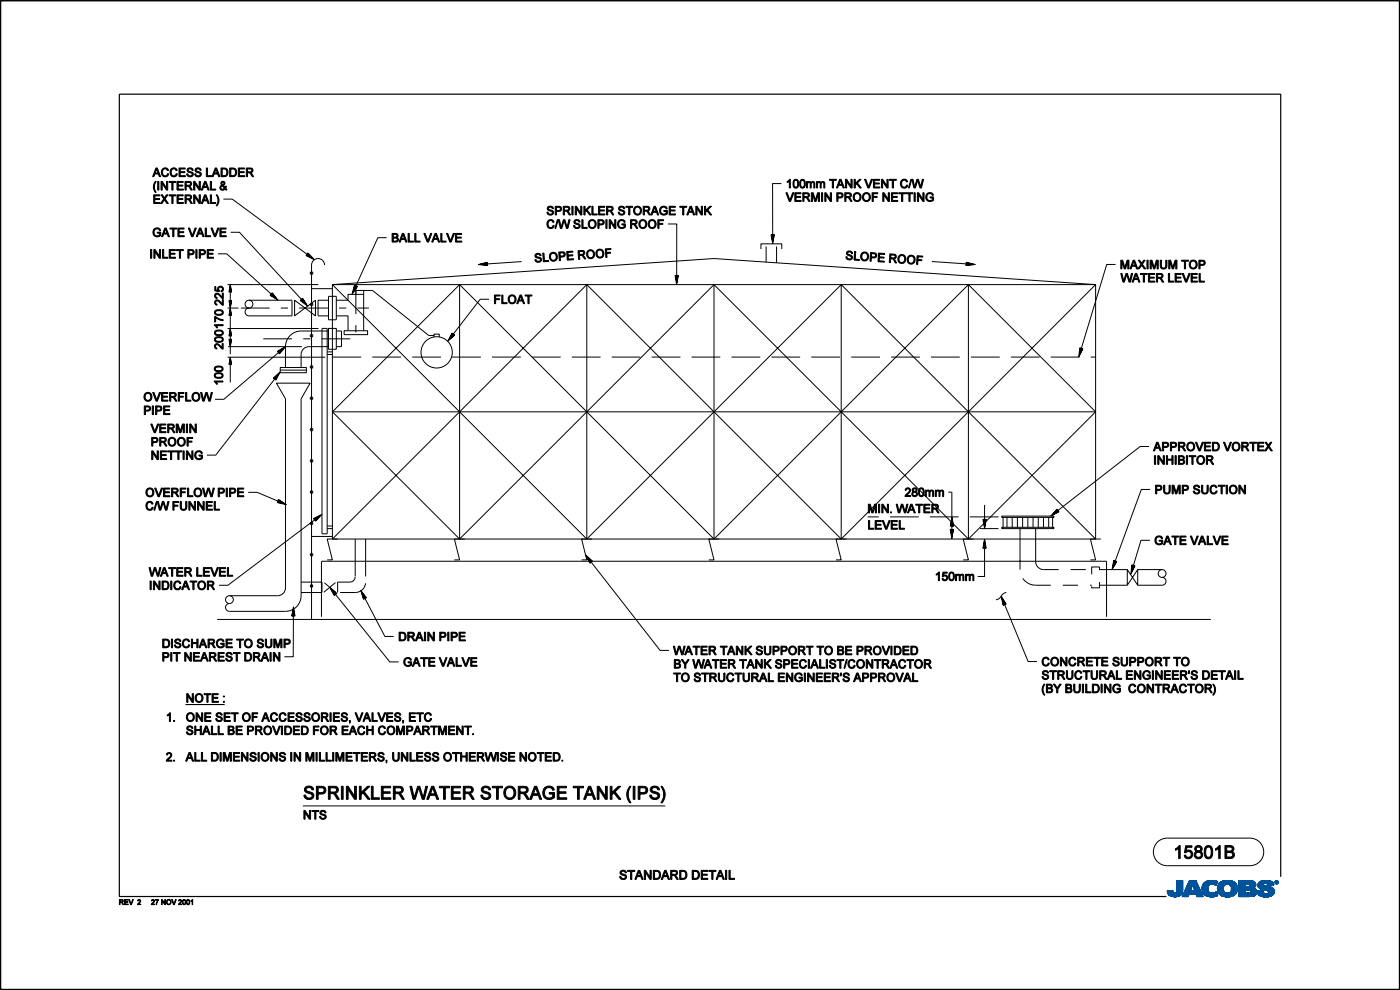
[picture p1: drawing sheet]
<svg xmlns="http://www.w3.org/2000/svg" width="297mm" height="210mm" viewBox="0 0 297 210" stroke-linecap="round" stroke-linejoin="round" font-family="sans-serif">
<path d="M271.7 186v-166h-246.4v170.2h222.1M.1 209.6v.3h296.8v-209.7h-296.8v209.7" fill="none" stroke="#000" stroke-width=".25"/>
<g fill="none" stroke="#000" stroke-width=".21">
<path d="M.1 .1h296.8v209.9h-296.8zM165.8 38.9h-1.9v11.7l-.1-.6h.3l-.2 .9-.1-1 .4-.1-.3 1.5-.2-1.5h.6l-.4 1.9-.3-1.9h.7M46.2 53.8h1.9l10 9.1-.5-.3 .2-.2 .6 .8-.9-.6 .3-.4 .9 1.2-1.3-.8 .4-.5 1.2 1.6-1.7-1.1 .5-.5M47.4 42.2h1.9l16.5 12.2-.6-.3 .2-.2 .7 .7-.9-.5 .1-.4 1.1 1.1-1.4-.6 .3-.5 1.4 1.4-1.8-.9 .4-.5M48.9 49.3h1.9l13.7 14.8-.5-.4 .2-.2 .5 .8-.8-.6 .3-.3 .8 1.2-1.2-.9 .4-.4 1.1 1.6-1.6-1.2 .5-.4M68.9 56.2a1.38 1.38 0 0 0-1.4-1.4 1.38 1.38 0 0 0-1.4 1.4v75.2M82 50.4h-1.8l-5 11 .1-.6 .3 .1-.6 .8 .3-1 .4 .1-.8 1.2 .4-1.4 .5 .2-1.1 1.6 .5-1.9 .6 .3M101.5 56.1h.1M110.7 55.5l-8.1 .5 .6 .1v-.3l-1 .2 1.1 .2v-.5l-1.4 .4 1.5 .1v-.6l-1.9 .5 1.9 .2v-.7M141.7 47.5h1.9v11.7l-.2-.6h.3l-.1 1-.2-1 .4-.1-.2 1.5-.3-1.5 .6-.1-.3 2-.4-2h.7M161.4 52.8v-1.1h4.4v1.1M162.5 52.3v3.3"/>
<path d="M164.7 52.3v3.4M197.7 55.5l9.2 .6M204.9 56h.9l-.6-.1-.1 .3 1-.1-1-.3-.1 .5 1.5-.2-1.5-.4-.1 .6 2-.2-1.9-.5-.1 .7M236.7 56.1h-1.9l-5.6 18.6v-.7l.3 .1-.4 .9 .1-1h.5l-.7 1.3 .1-1.4 .6 .1-.9 1.7 .3-1.9 .6 .2M48.3 75.8h20.7M48.3 65.3h2.3M48.3 60.4h19.2M48.3 69.7h19.2M48.4 73.5h15.6M48.6 66.9h.5l-.2-1.6-.3 1.6h.5l-.3-1.2-.2 1.2 .4-.1-.2-.8-.1 .8 .2-.1v-.4v.6M48.9 72v.6l-.1-.5h.2l-.1 .8-.2-.8 .4-.1-.2 1.2-.2-1.2h.4l-.2 1.5-.3-1.5h.5M48.9 71.2v-.6l-.1 .5h.2l-.1-.8-.2 .8 .4 .1-.2-1.2-.2 1.2h.4l-.2-1.5-.3 1.5h.5"/>
<path d="M48.9 63.8v.6l-.1-.5h.2l-.1 .8-.2-.8 .4-.1-.2 1.2-.2-1.2h.4l-.2 1.5-.3-1.5h.5M48.9 61.9v-.6l-.1 .5h.2l-.1-.8-.2 .8 .4 .1-.2-1.2-.2 1.2h.4l-.2-1.5-.3 1.5h.5M48.9 77.3v-.6l-.1 .5h.2l-.1-.8-.2 .8 .4 .1-.2-1.2-.2 1.2h.4l-.2-1.5-.3 1.5h.5M48.9 60.4v14.7M48.9 75.8v5.3M50.4 60.4h.1M51.1 65.3h6.1M52.8 63.7a.83 .83 0 0 1 .8 .8 .83 .83 0 0 1-.8 .8M52.8 63.7a.83 .83 0 0 0-.8 .8 .83 .83 0 0 0 .8 .8M52.8 63.7h9.1v3.3h-9.1a.83 .83 0 0 1-.8-.8 .83 .83 0 0 1 .8-.9M55.9 71.9h6.1M58.9 74.5l.4 .6 1.3-1.6-1.7 1 .4 .4 .9-1.1-1.3 .7 .4 .3 .7-.8-.9 .5 .2 .3 .4-.5-12.2 10.4h-1.9"/>
<path d="M59.5 78h5.5v1.1h-5.5zM59.5 78.5h5.5M59.6 65.3h1.5M62.5 63.7l4.4 3.3v-3.3l-4.4 3.3zM63.5 65.3h6.1M64.3 71.9h1.6M66.1 61.2h4.4M68.2 71.9h6.1M68.3 69.7h1.1v43.5h-1.1zM69.4 74.6h1.1M69.4 75.2h1.1M69.7 70.2h-5.8a3.3 3.3 0 0 0-3.3 3.3v4.5"/>
<path d="M69.7 69.7h1.6v4.4h-1.6zM69.7 73.5h-4.2a1.66 1.66 0 0 0-1.6 1.7v2.8M69.7 63.7h-2.2v3.3h2.2M69.7 62.9h1.6v4.9h-1.6zM70.5 60.4h161.9v53.9h-161.9zM70.5 75.7h6.1M71.3 67h2.5v3.2M71.3 63.7h2.5v-1.3h3.4v7.8M71.3 70.2h1.2v3.3h-1.2M71.9 65.3h1.6M73 70.2h5v.8h-5zM75.5 62.4v-.8h1.7v.8"/>
<path d="M75.5 60.5v6.1M75.5 69v1.5M75.8 65.3h2.5M77.2 61.6h1.8l12 9.6h1.1M79 75.7h6.1M87.4 75.7h6.1M92.1 71.5v-.6h1.1v.6M95.9 75.7h6.1M97.5 60.4v53.9M97.5 60.4l-27 27M97.5 60.4l27 27M103.7 63.5h-1.8l-6.2 8 .3-.6 .2 .2-.7 .7 .5-.9 .4 .2-1.1 1 .6-1.3 .5 .3-1.4 1.3 .9-1.8 .5 .5"/>
<path d="M104.4 75.7h6.1M112.8 75.7h6.1M121.3 75.7h6.1M124.5 60.4l54 53.9M124.5 60.4l-54 53.9M124.5 60.4v53.9M129.8 75.7h6.1M138.2 75.7h6.1M146.7 75.7h6.1M151.5 60.4l-27 27M151.5 60.4v53.9M151.5 60.4l53.9 53.9"/>
<path d="M155.2 75.7h6.1M163.6 75.7h6.1M172.1 75.7h6.1M178.5 60.4l-54 53.9M178.5 60.4l53.9 53.9M178.5 60.4v53.9M180.6 75.7h6.1M189 75.7h6.1M197.5 75.7h6.1M205.4 60.4v53.9M205.4 60.4l-53.9 53.9M205.4 60.4l27 27"/>
<path d="M206 75.7h6.1M214.4 75.7h6.1M222.9 75.7h6.1M231.4 75.7h1M58 80.2l.5 .4 1-1.7-1.5 1.3 .5 .3 .7-1.3-1.1 1 .4 .2 .5-.9-.8 .7 .3 .1 .3-.5-13 16.7h-1.9M70.5 87.4h161.9M70.5 87.4l27 26.9M124.5 87.4l27 26.9M124.5 87.4l-27 26.9M232.4 87.4l-27 26.9M243.8 94.7h-1.9l-18.1 14.1 .4-.5 .2 .2-.9 .5 .7-.7 .4 .2-1.4 .7 1-1.1 .4 .4-1.7 1 1.3-1.5 .4 .5M52.7 104.4h1.8l5.2 2.2-.6-.1 .1-.3 .8 .5-1-.2 .1-.4 1.3 .8-1.5-.4 .2-.5 1.7 1-2-.4 .3-.6"/>
<path d="M66.1 113.8h4.4M66.5 110l.5 .6 1.3-1.5-1.8 .9 .4 .4 1.1-1.1-1.4 .7 .4 .3 .7-.7-.9 .4 .2 .2 .4-.4-19.1 14.3h-1.8M69.4 111.6h1.1M69.4 112.1h1.1M71.6 114.3h-2.2l1.1 4.5h-1.1M75.4 114.3v8M77.6 114.3v8M98.6 114.3h-2.2l1.1 4.5h-1.1M124.5 114.3l-54-53.9 81-5.6 80.9 5.6-53.9 53.9M125.2 119.5l.5-.5-1.5-1.3 1 1.8 .4-.5-1.1-1 .7 1.4 .2-.4-.7-.7 .5 .9 .2-.2-.5-.4 15.1 19.4h1.9M125.6 114.3h-2.2l1.1 4.5h-1.1M152.6 114.3h-2.2l1.1 4.5h-1.1"/>
<path d="M179.6 114.3h-2.3l1.2 4.5h-1.2M184.1 109.6h2.3M188.8 109.6h6.1M195.3 109.4h.1M196.6 114.3h.1M197.3 109.6h6.1M201.2 104.4h.7v9.9M201.9 112.3v.8l-.1-.6h.3l-.2 1-.1-1 .4-.1-.3 1.4-.2-1.4 .6-.1-.4 2-.3-2h.7M201.9 111.6v-.8l-.1 .6h.3l-.1-1-.2 1 .4 .1-.2-1.4-.3 1.4 .6 .1-.4-2-.3 2h.7M205.7 109.6h6.1M206.5 114.3h-2.2l1.1 4.5h-1.1M207.9 112.1h3.9"/>
<path d="M208.5 116.3h.7l-.3-2-.4 2 .6-.1-.2-1.4-.3 1.4 .4-.1-.1-1-.2 1h.3l-.1-.6v.8M208.9 107.1v5M208.9 114.3v8h-1.5M208.9 110.2v.8l-.1-.6h.3l-.2 1-.2-1.1 .4-.1-.2 1.5-.3-1.5h.6l-.3 1.9-.4-1.9h.7M209.8 112.1h.1M212.5 111.9h11.1v.2h-11.1zM212.5 109.5h11.1v.3h-11.1zM212.8 109.8v2.1M213.6 109.8v2.1M214.7 109.8v2.1M215.8 109.8v2.1M216.4 112.1v8.7"/>
<path d="M216.9 109.8v2.1M218 109.8v2.1M219.2 109.8v2.1M219.7 112.1v7.1a1.66 1.66 0 0 0 1.7 1.6h3.2M220.3 109.8v2.1M221.4 109.8v2.1M222.5 109.8v2.1M223.3 109.8v2.1M233.5 114.3h-2.2l1.1 4.5h-1.1M243.9 114.6h-1.8l-1.9 6.1 .1-.6h.3l-.5 .9 .2-1 .4 .1-.7 1.3 .2-1.5 .6 .1-.9 1.8 .2-2 .7 .2M244 103.8h-1.9l-5.8 16 .1-.7 .3 .1-.5 .9 .2-1h.4l-.7 1.3 .2-1.4 .6 .1-1 1.7 .4-1.9 .6 .2M46.1 131.4h210.8"/>
<path d="M48.7 126.4h10.2a1.66 1.66 0 0 0 1.7-1.7v-40.1l-2-3.3h7.2l-1.9 3.3v41.8a3.3 3.3 0 0 1-3.3 3.3h-11.9a.83 .83 0 0 1-.9-.8 .83 .83 0 0 1 .9-.9M48.7 126.4a.83 .83 0 0 0-.9 .8 .83 .83 0 0 0 .9 .8M48.7 126.4a.83 .83 0 0 1 .8 .8 .83 .83 0 0 1-.8 .8M61.9 130.7h.7l-.3-2-.4 2 .6-.1-.3-1.5-.2 1.5 .4-.1-.2-1-.1 1h.3l-.2-.6v9.4h-1.9M63.9 123.5h4.4v2.2h-4.4M68.2 130.8v-11.7h166.5v11.7M68.8 123.6l2.5 2.1M70.9 126.3l.6-.4-1.5-1.3 .9 1.7 .4-.4-1.1-1 .7 1.3 .3-.3-.8-.7 .5 .9 .2-.2-.4-.4 12 14.9h1.9M71.2 123.6l-2.5 2M75.4 122.4a1.11 1.11 0 0 1-1.2 1.1h-2.6v2.2M77.1 127.1l.6-.3-1.2-1.6 .6 1.9 .5-.3-.9-1.2 .4 1.4 .4-.3-.6-.8 .3 1 .2-.2-.4-.5 4.6 8.8h1.9M77.5 123.7a2.19 2.19 0 0 1-2.1 2h-3.3"/>
<path d="M212.4 126.5a1.44 1.44 0 0 1-1.1 .7M212.8 128.4l.7-.3-1.1-1.6 .4 1.9 .5-.3-.8-1.2 .4 1.4 .3-.2-.5-.9 .2 1 .3-.2-.4-.5 5.3 12.8h1.9M213.5 125.7a1.44 1.44 0 0 0-1.1 .8M217 122.7a3.3 3.3 0 0 0 2.7 1.4h3.2M225.5 124.1h3.2M227.1 120.8h3.2M231.2 124.1h.4M233.3 120.9v-.6h-1.7v1.5M233.3 123.5v1.2h-1.7v-.3M233.3 124.1h5.8M233.3 120.8h5.8M239.1 120.8v3.3l2.3-3.3v3.3z"/>
<path d="M241.4 120.8h5.1M246.5 122.5a.83 .83 0 0 1 .9 .8 .83 .83 0 0 1-.9 .8h-5.1M246.5 120.8a.83 .83 0 0 0-.8 .9 .83 .83 0 0 0 .8 .8M246.5 120.8a.83 .83 0 0 1 .9 .9 .83 .83 0 0 1-.9 .8M39.4 149.4h8.2M64.3 171h76.8M245.5 178.6l.8-.5 1.3-.3h17.6a2.93 2.93 0 0 1 2.9 2.9 2.93 2.93 0 0 1-2.9 2.9h-17.6a2.93 2.93 0 0 1-2.7-1.8 2.93 2.93 0 0 1 .6-3.2z"/>
<circle cx="66.1" cy="57.9" r=".28"/>
<circle cx="66.1" cy="71.2" r=".28"/>
<circle cx="66.1" cy="64.6" r=".28"/>
<circle cx="66.1" cy="77.8" r=".28"/>
<circle cx="92.6" cy="74.7" r="3.3"/>
<circle cx="66.1" cy="97.8" r=".28"/>
<circle cx="66.1" cy="84.5" r=".28"/>
<circle cx="66.1" cy="91.1" r=".28"/>
<circle cx="66.1" cy="117.7" r=".28"/>
<circle cx="66.1" cy="104.4" r=".28"/>
<circle cx="66.1" cy="111" r=".28"/>
<circle cx="66.1" cy="124.3" r=".28"/>
</g>
<g fill="#000" stroke="#000" stroke-width=".21">
<path d="M33.1 35.6h.3l.7 1.9h-.3l-.2-.6h-.8l-.2 .6h-.2zM33.2 35.8l-.3 .9h.6z" fill-rule="evenodd"/>
<path d="M34.5 35.8a.74 .74 0 0 1 1.3 .3l-.3 .1a.54 .54 0 0 0-.7-.3 .54 .54 0 0 0-.3 .6 .55 .55 0 0 0 .4 .8 .55 .55 0 0 0 .6-.5l.3 .1a.83 .83 0 0 1-1.1 .6 .83 .83 0 0 1-.4-1.2z" fill-rule="evenodd"/>
<path d="M36.3 35.8a.74 .74 0 0 1 1.3 .3l-.3 .1a.54 .54 0 0 0-.6-.3 .54 .54 0 0 0-.4 .6 .55 .55 0 0 0 .4 .8 .55 .55 0 0 0 .7-.5l.2 .1a.83 .83 0 0 1-1.1 .6 .83 .83 0 0 1-.4-1.2z" fill-rule="evenodd"/>
<path d="M38 35.6h1.3v.2h-1.1v.6h1v.2h-1v.7h1.1v.2h-1.3z" fill-rule="evenodd"/>
<path d="M39.8 35.7a.71 .71 0 0 1 1.2 .4h-.3a.38 .38 0 0 0-.4-.3 .38 .38 0 0 0-.3 .5l.7 .2a.6 .6 0 0 1 .1 .9 .6 .6 0 0 1-.8 0l-.4-.3v-.2h.3a.42 .42 0 0 0 .4 .4 .42 .42 0 0 0 .4-.5l-.6-.2a.47 .47 0 0 1-.4-.4 .47 .47 0 0 1 .1-.5z" fill-rule="evenodd"/>
<path d="M41.5 35.7a.71 .71 0 0 1 1.2 .4h-.3a.38 .38 0 0 0-.4-.3 .38 .38 0 0 0-.3 .5l.7 .2a.6 .6 0 0 1 .1 .9 .6 .6 0 0 1-.8 0l-.4-.3v-.2h.2a.42 .42 0 0 0 .5 .4 .42 .42 0 0 0 .4-.5l-.6-.2a.47 .47 0 0 1-.4-.4 .47 .47 0 0 1 .1-.5z" fill-rule="evenodd"/>
<path d="M43.8 35.6h.2v1.7h.9v.2h-1.1z" fill-rule="evenodd"/>
<path d="M45.7 35.6h.3l.7 1.9h-.3l-.2-.6h-.8l-.2 .6h-.2zM45.8 35.8l-.3 .9h.6z" fill-rule="evenodd"/>
<path d="M46.9 35.6h.6a.92 .92 0 0 1 .9 .9 .92 .92 0 0 1-.9 1h-.6zM47.1 35.8v1.5a.75 .75 0 0 0 1-.7 .75 .75 0 0 0-1-.8z" fill-rule="evenodd"/>
<path d="M48.7 35.6h.6a.92 .92 0 0 1 .9 .9 .92 .92 0 0 1-.8 1h-.7zM49 35.8v1.5a.75 .75 0 0 0 1-.7 .75 .75 0 0 0-1-.8z" fill-rule="evenodd"/>
<path d="M50.6 35.6h1.3v.2h-1.1v.6h1v.2h-1v.7h1.1v.2h-1.3z" fill-rule="evenodd"/>
<path d="M52.3 35.6h.7a.5 .5 0 0 1 .7 .5 .5 .5 0 0 1-.5 .5l.6 .9h-.3l-.4-.7-.3-.1h-.3v.8h-.2zM52.5 35.8v.6h.5a.31 .31 0 0 0 .4-.2 .31 .31 0 0 0-.3-.4z" fill-rule="evenodd"/>
<path d="M167 38.5l.7-.5v1.9h-.3v-1.5l-.4 .3z" fill-rule="evenodd"/>
<path d="M168.5 38.1a.66 .66 0 0 1 .8 .1 .66 .66 0 0 1 .1 .8 .66 .66 0 0 1-.6 .9 .66 .66 0 0 1-.6-.9zM168.6 38.4l-.1 .1a.73 .73 0 0 0 .5 1.2 .76 .76 0 0 0 .3-.8 .76 .76 0 0 0-.6-.6z" fill-rule="evenodd"/>
<path d="M169.9 38.1a.66 .66 0 0 1 .8 .1 .66 .66 0 0 1 .1 .8 .66 .66 0 0 1-.6 .9 .66 .66 0 0 1-.6-.9zM170 38.4l-.1 .1a.73 .73 0 0 0 .5 1.2 .76 .76 0 0 0 .3-.8 .76 .76 0 0 0-.6-.6z" fill-rule="evenodd"/>
<path d="M171.1 38.5h.2v.2a.41 .41 0 0 1 .4-.2 .41 .41 0 0 1 .4 .2 .42 .42 0 0 1 .4-.2 .42 .42 0 0 1 .4 .5v.9h-.3v-1.1l-.2-.1-.3 .2v1h-.2v-.9a.31 .31 0 0 0-.4-.3 .31 .31 0 0 0-.2 .5v.7h-.2z" fill-rule="evenodd"/>
<path d="M173.2 38.5h.2v.2a.41 .41 0 0 1 .4-.2 .41 .41 0 0 1 .4 .2 .42 .42 0 0 1 .5-.2 .42 .42 0 0 1 .3 .5v.9h-.2l-.1-1.1-.2-.1-.3 .2v1h-.2v-.9a.31 .31 0 0 0-.4-.3 .31 .31 0 0 0-.2 .5v.7h-.2z" fill-rule="evenodd"/>
<path d="M176 38h1.4v.3h-.6v1.6h-.2v-1.6h-.6z" fill-rule="evenodd"/>
<path d="M178.1 38h.3l.7 1.9h-.2l-.2-.6h-.8l-.2 .6h-.3zM178.3 38.3l-.3 .8h.6z" fill-rule="evenodd"/>
<path d="M179.4 38h.2l.9 1.4v-1.4h.3v1.9h-.3l-.9-1.4v1.4h-.2z" fill-rule="evenodd"/>
<path d="M181.2 38h.2v.9l.9-.9h.4l-.8 .8 .8 1.1h-.3l-.7-.9-.3 .2v.7h-.2z" fill-rule="evenodd"/>
<path d="M183.4 38h.3l.6 1.6 .5-1.6h.3l-.7 1.9h-.3z" fill-rule="evenodd"/>
<path d="M185.3 38h1.3v.3h-1.1v.5h1v.2h-1v.7h1.1v.2h-1.3z" fill-rule="evenodd"/>
<path d="M187 38h.3l.9 1.4v-1.4h.2v1.9h-.3l-.9-1.4v1.4h-.2z" fill-rule="evenodd"/>
<path d="M188.7 38h1.4v.3h-.6v1.6h-.2v-1.6h-.6z" fill-rule="evenodd"/>
<path d="M191.3 38.3a.75 .75 0 0 1 1.2 .2l-.2 .1a.54 .54 0 0 0-.7-.3 .54 .54 0 0 0-.3 .6 .55 .55 0 0 0 .3 .8 .55 .55 0 0 0 .7-.5l.3 .1a.83 .83 0 0 1-1.1 .6 .83 .83 0 0 1-.5-1.2z" fill-rule="evenodd"/>
<path d="M193.2 38h.2l-.5 1.9h-.2z" fill-rule="evenodd"/>
<path d="M193.4 38h.3l.3 1.6 .5-1.6h.3l.5 1.6 .4-1.6h.2l-.4 1.9h-.3l-.5-1.6-.5 1.6h-.3z" fill-rule="evenodd"/>
<path d="M31.9 52.9h.3v1.9h-.3z" fill-rule="evenodd"/>
<path d="M32.6 41.3h1.3v.2h-1v.6h.9v.2h-.9v.7h1v.2h-1.3z" fill-rule="evenodd"/>
<path d="M32.6 52.9h.3l.9 1.4v-1.4h.3v1.9h-.3l-.9-1.4v1.4h-.3z" fill-rule="evenodd"/>
<path d="M33 38.5h.1a1.95 1.95 0 0 0 0 2.3h-.1a1.81 1.81 0 0 1 0-2.3z" fill-rule="evenodd"/>
<path d="M32.7 48.6a.82 .82 0 0 1 1.4 .3h-.3a.64 .64 0 0 0-.8-.3 .64 .64 0 0 0-.3 .9 .67 .67 0 0 0 1.2 .3v-.3h-.5v-.2h.7v.7a.98 .98 0 0 1-1.4 0 .98 .98 0 0 1 0-1.4z" fill-rule="evenodd"/>
<path d="M33.5 38.5h.2v1.8h-.2z" fill-rule="evenodd"/>
<path d="M34.2 41.3h.3l.4 .7 .4-.7h.3l-.6 .9 .7 1h-.3l-.5-.8-.5 .8h-.3l.6-1z" fill-rule="evenodd"/>
<path d="M34.2 38.5h.2l.9 1.4v-1.4h.3v1.8h-.3l-.9-1.4v1.4h-.2z" fill-rule="evenodd"/>
<path d="M35 48.4h.3l.7 1.8h-.3l-.2-.6h-.8l-.2 .6h-.2zM35.1 48.6l-.3 .8h.6z" fill-rule="evenodd"/>
<path d="M34.5 52.9h.2v1.7h.9v.2h-1.1z" fill-rule="evenodd"/>
<path d="M35.9 52.9h1.3v.3h-1.1v.5h1v.2h-1v.7h1.1v.2h-1.3z" fill-rule="evenodd"/>
<path d="M35.9 38.5h1.4v.2h-.6v1.6h-.2v-1.6h-.6z" fill-rule="evenodd"/>
<path d="M35.9 41.3h1.4v.2h-.6v1.7h-.2v-1.7h-.6z" fill-rule="evenodd"/>
<path d="M36 48.4h1.5v.2h-.6v1.6h-.3v-1.6h-.6z" fill-rule="evenodd"/>
<path d="M37.6 38.5h1.3v.2h-1.1v.6h1v.2h-1v.6h1.1v.2h-1.3z" fill-rule="evenodd"/>
<path d="M37.6 41.3h1.3v.2h-1.1v.6h1v.2h-1v.7h1.1v.2h-1.3z" fill-rule="evenodd"/>
<path d="M37.7 48.4h1.3v.2h-1v.5h1v.3h-1v.6h1.1v.2h-1.4z" fill-rule="evenodd"/>
<path d="M37.5 52.9h1.4v.3h-.6v1.6h-.2v-1.6h-.6z" fill-rule="evenodd"/>
<path d="M39.2 38.5h.8a.5 .5 0 0 1 .7 .4 .5 .5 0 0 1-.5 .6l.6 .8h-.3l-.4-.6-.3-.2h-.3v.8h-.3zM39.5 38.7v.6h.5a.31 .31 0 0 0 .4-.3 .31 .31 0 0 0-.4-.3z" fill-rule="evenodd"/>
<path d="M39.3 41.3h.7a.5 .5 0 0 1 .7 .5 .5 .5 0 0 1-.5 .5l.6 .9h-.3l-.4-.7-.3-.1h-.3v.8h-.2zM39.5 41.5v.6h.5a.31 .31 0 0 0 .4-.2 .31 .31 0 0 0-.3-.4z" fill-rule="evenodd"/>
<path d="M39.9 52.9h.6a.56 .56 0 0 1 .7 .6 .56 .56 0 0 1-.7 .5h-.4v.8h-.2zM40.1 53.2v.6h.4a.35 .35 0 0 0 .4-.2 .35 .35 0 0 0-.1-.4z" fill-rule="evenodd"/>
<path d="M39.9 48.4h.3l.6 1.6 .6-1.6h.2l-.7 1.8h-.2z" fill-rule="evenodd"/>
<path d="M41.1 38.5h.2l1 1.4v-1.4h.2v1.8h-.3l-.9-1.4v1.4h-.2z" fill-rule="evenodd"/>
<path d="M41.1 41.3h.2l1 1.4v-1.4h.2v1.9h-.3l-.9-1.4v1.4h-.2z" fill-rule="evenodd"/>
<path d="M41.5 52.9h.3v1.9h-.3z" fill-rule="evenodd"/>
<path d="M42.3 48.4h.3l.7 1.8h-.3l-.2-.6h-.7l-.2 .6h-.3zM42.5 48.6l-.3 .8h.6z" fill-rule="evenodd"/>
<path d="M42.3 52.9h.6a.56 .56 0 0 1 .7 .6 .56 .56 0 0 1-.7 .5h-.4v.8h-.2zM42.5 53.2v.6h.4a.35 .35 0 0 0 .4-.2 .35 .35 0 0 0-.1-.4z" fill-rule="evenodd"/>
<path d="M43.4 38.5h.3l.7 1.8h-.3l-.2-.5h-.7l-.2 .5h-.3zM43.5 38.7l-.3 .8h.6z" fill-rule="evenodd"/>
<path d="M43.4 41.3h.3l.7 1.9h-.3l-.2-.6h-.7l-.2 .6h-.3zM43.5 41.5l-.3 .9h.6z" fill-rule="evenodd"/>
<path d="M43.5 48.4h.3v1.6h.9v.2h-1.2z" fill-rule="evenodd"/>
<path d="M44 52.9h1.3v.3h-1.1v.5h1v.2h-1v.7h1.1v.2h-1.3z" fill-rule="evenodd"/>
<path d="M44.6 38.5h.3v1.6h.8v.2h-1.1z" fill-rule="evenodd"/>
<path d="M44.6 41.3h.3v1.7h.9v.2h-1.2z" fill-rule="evenodd"/>
<path d="M44.8 48.4h.2l.6 1.6 .6-1.6h.3l-.8 1.8h-.2z" fill-rule="evenodd"/>
<path d="M45.9 41.3h.1a1.81 1.81 0 0 1 0 2.4h-.1a1.94 1.94 0 0 0 0-2.4z" fill-rule="evenodd"/>
<path d="M46.6 48.4h1.4v.2h-1.1v.5h1v.3h-1v.6h1.1v.2h-1.4z" fill-rule="evenodd"/>
<path d="M47 38.6a.45 .45 0 0 1 .7 .1 .45 .45 0 0 1-.3 .6l.3 .4 .1-.2h.2l-.1 .4 .3 .3-.2 .2-.3-.3a.57 .57 0 0 1-.9 .1 .57 .57 0 0 1 .3-.9l-.2-.3zM47 38.9a.26 .26 0 0 0 .5 0 .26 .26 0 0 0-.5 0zM46.9 39.6a.37 .37 0 0 0 .2 .5 .37 .37 0 0 0 .5-.2l-.4-.5z" fill-rule="evenodd"/>
<path d="M83.2 49.5h.7a.46 .46 0 0 1 .5 .3 .46 .46 0 0 1-.2 .6 .52 .52 0 0 1 .3 .6 .52 .52 0 0 1-.6 .4h-.7zM83.4 49.7v.6h.6a.3 .3 0 0 0 .2-.4 .3 .3 0 0 0-.4-.2zM83.4 50.5v.6h.5a.33 .33 0 0 0 .4-.3 .33 .33 0 0 0-.5-.3z" fill-rule="evenodd"/>
<path d="M85.4 49.5h.2l.7 1.9h-.2l-.2-.6h-.8l-.2 .6h-.2zM85.5 49.7l-.3 .9h.6z" fill-rule="evenodd"/>
<path d="M86.6 49.5h.2v1.6h.9v.3h-1.1z" fill-rule="evenodd"/>
<path d="M88 49.5h.2v1.6h.9v.3h-1.1z" fill-rule="evenodd"/>
<path d="M89.9 49.5h.3l.6 1.6 .5-1.6h.3l-.7 1.9h-.3z" fill-rule="evenodd"/>
<path d="M92.3 49.5h.3l.7 1.9h-.3l-.2-.6h-.8l-.2 .6h-.2zM92.4 49.7l-.3 .9h.6z" fill-rule="evenodd"/>
<path d="M93.5 49.5h.3v1.6h.8v.3h-1.1z" fill-rule="evenodd"/>
<path d="M94.7 49.5h.3l.6 1.6 .6-1.6h.2l-.7 1.9h-.3z" fill-rule="evenodd"/>
<path d="M96.6 49.5h1.3v.2h-1v.6h1v.2h-1v.6h1.1v.3h-1.4z" fill-rule="evenodd"/>
<path d="M113.6 53.9a.71 .71 0 0 1 1.2 .3h-.3a.38 .38 0 0 0-.4-.3 .38 .38 0 0 0-.3 .5l.7 .2a.6 .6 0 0 1 .2 .9 .6 .6 0 0 1-.8 .1l-.4-.4v-.1l.2-.1a.42 .42 0 0 0 .5 .5 .42 .42 0 0 0 .3-.6l-.6-.2a.47 .47 0 0 1-.4-.3 .47 .47 0 0 1 .1-.5z" fill-rule="evenodd"/>
<path d="M115.1 53.7h.3l.1 1.6 .9-.1v.3h-1.1z" fill-rule="evenodd"/>
<path d="M116.3 43.9a.71 .71 0 0 1 1.1 .4h-.2a.38 .38 0 0 0-.5-.4 .38 .38 0 0 0-.3 .5l.7 .2a.6 .6 0 0 1 .2 .9 .6 .6 0 0 1-.9 .1l-.4-.4v-.2h.3a.42 .42 0 0 0 .4 .5 .42 .42 0 0 0 .4-.6l-.6-.2a.47 .47 0 0 1-.4-.3 .47 .47 0 0 1 .2-.5z" fill-rule="evenodd"/>
<path d="M116.9 53.7a.9 .9 0 0 1 1.3 .8 .9 .9 0 0 1-1.4 .7 1.09 1.09 0 0 1 .1-1.5zM116.9 53.9a.7 .7 0 0 0 0 1 .7 .7 0 0 0 1 .1 .7 .7 0 0 0 0-1 .7 .7 0 0 0-1-.1z" fill-rule="evenodd"/>
<path d="M116.3 46.8a.75 .75 0 0 1 1.2 .3l-.2 .1a.54 .54 0 0 0-.7-.4 .54 .54 0 0 0-.3 .7 .55 .55 0 0 0 .3 .7 .55 .55 0 0 0 .7-.4l.3 .1a.83 .83 0 0 1-1.1 .5 .83 .83 0 0 1-.5-1.2z" fill-rule="evenodd"/>
<path d="M118.2 46.6h.2l-.5 1.8h-.2z" fill-rule="evenodd"/>
<path d="M117.8 43.8h.7a.56 .56 0 0 1 .6 .5 .56 .56 0 0 1-.6 .6h-.5v.7h-.2zM118 44v.6h.5a.35 .35 0 0 0 .4-.2 .35 .35 0 0 0-.2-.4z" fill-rule="evenodd"/>
<path d="M118.5 53.5l.7-.1a.56 .56 0 0 1 .7 .5 .56 .56 0 0 1-.6 .6h-.4v.8h-.2zM118.8 53.7v.6h.5a.35 .35 0 0 0 .4-.3 .35 .35 0 0 0-.3-.4z" fill-rule="evenodd"/>
<path d="M118.4 46.6h.3l.3 1.6 .5-1.6h.3l.5 1.6 .4-1.6h.2l-.4 1.8h-.3l-.5-1.6-.5 1.6h-.3z" fill-rule="evenodd"/>
<path d="M119.5 43.8h.8a.5 .5 0 0 1 .6 .4 .5 .5 0 0 1-.5 .6l.6 .8h-.2l-.4-.6-.4-.2h-.3v.8h-.2zM119.7 44v.6h.5a.31 .31 0 0 0 .4-.3 .31 .31 0 0 0-.3-.3z" fill-rule="evenodd"/>
<path d="M120.2 53.4l1.3-.1v.2h-1v.6l1-.1v.3h-1l.1 .7 1.1-.1v.2l-1.4 .1z" fill-rule="evenodd"/>
<path d="M121.3 43.8h.3v1.8h-.3z" fill-rule="evenodd"/>
<path d="M121.9 46.7a.71 .71 0 0 1 1.2 .4h-.3a.38 .38 0 0 0-.4-.4 .38 .38 0 0 0-.3 .5l.7 .3a.6 .6 0 0 1 .1 .9 .6 .6 0 0 1-.9 0l-.3-.4v-.2h.2a.42 .42 0 0 0 .5 .5 .42 .42 0 0 0 .3-.6l-.6-.2a.47 .47 0 0 1-.3-.3 .47 .47 0 0 1 .1-.5z" fill-rule="evenodd"/>
<path d="M122 43.8h.3l.9 1.4v-1.4h.2v1.8h-.2l-.9-1.4v1.4h-.3z" fill-rule="evenodd"/>
<path d="M122.6 53.2l.8-.1a.5 .5 0 0 1 .7 .4 .5 .5 0 0 1-.5 .6l.7 .8h-.3l-.6-.7h-.5l.1 .8h-.3zM122.9 53.4v.6l.5-.1a.31 .31 0 0 0 .4-.2 .31 .31 0 0 0-.4-.4z" fill-rule="evenodd"/>
<path d="M123.4 46.6h.3v1.6h.9v.2h-1.2z" fill-rule="evenodd"/>
<path d="M123.9 43.8h.2v.8l.9-.8h.4l-.8 .7 .8 1.1h-.3l-.7-.9-.3 .3v.6h-.2z" fill-rule="evenodd"/>
<path d="M124.8 53.2a.9 .9 0 0 1 1.3 .7 .9 .9 0 0 1-1.4 .7 1.09 1.09 0 0 1 .1-1.4zM124.8 53.4a.7 .7 0 0 0 0 1 .7 .7 0 0 0 1 0 .7 .7 0 0 0 0-.9 .7 .7 0 0 0-1-.1z" fill-rule="evenodd"/>
<path d="M125 46.8a.9 .9 0 0 1 1.3 .1 .9 .9 0 0 1-.1 1.2 .9 .9 0 0 1-1.2 .1l-.2-.6zM125.2 47a.7 .7 0 0 0-.1 1 .7 .7 0 0 0 1 .1 .7 .7 0 0 0 .1-1 .7 .7 0 0 0-1-.1z" fill-rule="evenodd"/>
<path d="M125.6 43.8h.2v1.6h.9v.2h-1.1z" fill-rule="evenodd"/>
<path d="M126.7 53a.9 .9 0 0 1 1.4 .8 .9 .9 0 0 1-1.4 .7 1.09 1.09 0 0 1 0-1.5zM126.8 53.3a.7 .7 0 0 0-.1 1 .7 .7 0 0 0 1 0 .7 .7 0 0 0 .1-1 .7 .7 0 0 0-1 0z" fill-rule="evenodd"/>
<path d="M126.8 46.6h.7a.56 .56 0 0 1 .7 .5 .56 .56 0 0 1-.7 .6h-.4v.7h-.3zM127.1 46.8v.7h.4a.35 .35 0 0 0 .4-.2 .35 .35 0 0 0-.2-.5z" fill-rule="evenodd"/>
<path d="M127 43.8h1.3v.2h-1.1v.5h1v.3h-1v.6h1.1v.2h-1.3z" fill-rule="evenodd"/>
<path d="M128.4 52.8l1.2-.1v.2l-.9 .1v.6l.8-.1v.2l-.8 .1 .1 .8h-.3z" fill-rule="evenodd"/>
<path d="M128.5 46.6h.3v1.8h-.3z" fill-rule="evenodd"/>
<path d="M128.7 43.8h.8a.5 .5 0 0 1 .6 .4 .5 .5 0 0 1-.5 .6l.6 .8h-.3l-.4-.6-.3-.2h-.3v.8h-.2zM128.9 44v.6h.5a.31 .31 0 0 0 .4-.3 .31 .31 0 0 0-.3-.3z" fill-rule="evenodd"/>
<path d="M129.2 46.6h.3l.9 1.4v-1.4h.3v1.8h-.3l-.9-1.4v1.4h-.3z" fill-rule="evenodd"/>
<path d="M131.4 43.9a.71 .71 0 0 1 1.1 .4h-.2a.38 .38 0 0 0-.5-.4 .38 .38 0 0 0-.3 .5l.8 .2a.6 .6 0 0 1 .1 .9 .6 .6 0 0 1-.9 .1l-.3-.4-.1-.2h.3a.42 .42 0 0 0 .5 .5 .42 .42 0 0 0 .3-.6l-.6-.2a.47 .47 0 0 1-.4-.3 .47 .47 0 0 1 .2-.5z" fill-rule="evenodd"/>
<path d="M131.2 46.8a.82 .82 0 0 1 1.4 .3l-.2 .1a.64 .64 0 0 0-.9-.3 .64 .64 0 0 0-.2 .9 .67 .67 0 0 0 1.1 .3v-.4h-.5v-.2h.8v.7a.98 .98 0 0 1-1.4 0 .98 .98 0 0 1-.1-1.4z" fill-rule="evenodd"/>
<path d="M132.8 43.8h1.4v.2h-.6v1.6h-.2v-1.6h-.6z" fill-rule="evenodd"/>
<path d="M133.8 46.6h.8a.5 .5 0 0 1 .6 .4 .5 .5 0 0 1-.5 .6l.6 .8h-.3l-.4-.6-.3-.2h-.3v.8h-.2zM134 46.8v.6h.5a.31 .31 0 0 0 .4-.2 .31 .31 0 0 0-.3-.4z" fill-rule="evenodd"/>
<path d="M134.6 44a.9 .9 0 0 1 1.3 .1 .9 .9 0 0 1 0 1.2 .9 .9 0 0 1-1.3 .1l-.2-.7zM134.8 44.1a.7 .7 0 0 0-.1 1 .7 .7 0 0 0 1 .1 .7 .7 0 0 0 .1-.9 .7 .7 0 0 0-1-.2z" fill-rule="evenodd"/>
<path d="M135.8 46.8a.9 .9 0 0 1 1.2 .1 .9 .9 0 0 1 0 1.2 .9 .9 0 0 1-1.2 .1l-.3-.6zM136 47a.7 .7 0 0 0-.2 1 .7 .7 0 0 0 1 .1 .7 .7 0 0 0 .1-1 .7 .7 0 0 0-.9-.1z" fill-rule="evenodd"/>
<path d="M136.4 43.8h.8a.5 .5 0 0 1 .7 .4 .5 .5 0 0 1-.5 .6l.6 .8h-.3l-.4-.6-.3-.2h-.3v.8h-.3zM136.7 44v.6h.5a.31 .31 0 0 0 .4-.3 .31 .31 0 0 0-.4-.3z" fill-rule="evenodd"/>
<path d="M137.7 46.8a.9 .9 0 0 1 1.3 .1 .9 .9 0 0 1 0 1.2 .9 .9 0 0 1-1.3 .1l-.2-.6zM137.9 47a.7 .7 0 0 0-.1 1 .7 .7 0 0 0 1 .1 .7 .7 0 0 0 .1-1 .7 .7 0 0 0-1-.1z" fill-rule="evenodd"/>
<path d="M138.8 43.8h.2l.7 1.8h-.2l-.2-.6h-.8l-.2 .6h-.2zM138.9 44l-.3 .8h.6z" fill-rule="evenodd"/>
<path d="M139.6 46.6h1.2v.2h-1v.6h.8v.2h-.8v.8h-.2z" fill-rule="evenodd"/>
<path d="M140.2 44a.82 .82 0 0 1 1.3 .3h-.2a.64 .64 0 0 0-.9-.3 .64 .64 0 0 0-.2 .9 .67 .67 0 0 0 1.1 .3v-.3h-.5v-.3h.8v.7a.98 .98 0 0 1-1.4 .1 .98 .98 0 0 1 0-1.4z" fill-rule="evenodd"/>
<path d="M142 43.8h1.3v.2h-1.1v.5h1v.3h-1v.6h1.1v.2h-1.3z" fill-rule="evenodd"/>
<path d="M144.2 43.8h1.5v.2h-.6v1.6h-.3v-1.6h-.6z" fill-rule="evenodd"/>
<path d="M146.4 43.8h.3l.7 1.8h-.3l-.2-.6h-.7l-.2 .6h-.3zM146.5 44l-.3 .8h.6z" fill-rule="evenodd"/>
<path d="M147.6 43.8h.3l.9 1.4v-1.4h.2v1.8h-.2l-.9-1.4v1.4h-.3z" fill-rule="evenodd"/>
<path d="M149.5 43.8h.2v.8l.9-.8h.3l-.8 .7 .9 1.1h-.3l-.7-.9-.3 .3v.6h-.2z" fill-rule="evenodd"/>
<path d="M166.7 40.9h.3l.6 1.6 .6-1.6h.2l-.7 1.8h-.3z" fill-rule="evenodd"/>
<path d="M168.6 40.9h1.3v.2h-1v.6h1v.2h-1v.6h1.1v.2h-1.4z" fill-rule="evenodd"/>
<path d="M170.3 40.9h.8a.5 .5 0 0 1 .6 .4 .5 .5 0 0 1-.5 .6l.7 .8h-.3l-.4-.6-.4-.2h-.2v.8h-.3zM170.6 41.1v.6h.5a.31 .31 0 0 0 .4-.3 .31 .31 0 0 0-.4-.3z" fill-rule="evenodd"/>
<path d="M172.1 40.9h.4l.5 1.5 .4-1.5h.4v1.8h-.2v-1.6l-.5 1.6h-.3l-.4-1.6v1.6h-.3z" fill-rule="evenodd"/>
<path d="M174.3 40.9h.2v1.8h-.2z" fill-rule="evenodd"/>
<path d="M175 40.9h.2l.9 1.4v-1.4h.3v1.8h-.3l-.9-1.4v1.4h-.2z" fill-rule="evenodd"/>
<path d="M177.5 40.9h.7a.56 .56 0 0 1 .7 .5 .56 .56 0 0 1-.7 .6h-.4v.7h-.3zM177.8 41.1v.7h.4a.35 .35 0 0 0 .4-.3 .35 .35 0 0 0-.2-.4z" fill-rule="evenodd"/>
<path d="M179.2 40.9h.8a.5 .5 0 0 1 .6 .4 .5 .5 0 0 1-.5 .6l.7 .8h-.3l-.4-.6-.4-.2h-.2v.8h-.3zM179.5 41.1v.6h.5a.31 .31 0 0 0 .4-.3 .31 .31 0 0 0-.4-.3z" fill-rule="evenodd"/>
<path d="M179.7 53.4a.7 .7 0 0 1 .7-.2 .7 .7 0 0 1 .5 .6h-.3a.38 .38 0 0 0-.4-.4 .38 .38 0 0 0-.3 .5l.7 .3a.6 .6 0 0 1 .1 .8 .6 .6 0 0 1-.9 0l-.3-.4v-.1h.2a.42 .42 0 0 0 .4 .5 .42 .42 0 0 0 .4-.6l-.8-.4-.1-.3z" fill-rule="evenodd"/>
<path d="M181.2 41.1a.9 .9 0 0 1 1.2 .1 .9 .9 0 0 1 0 1.2 .9 .9 0 0 1-1.2 .1l-.2-.7zM181.4 41.2a.7 .7 0 0 0-.1 1 .7 .7 0 0 0 1 .2 .7 .7 0 0 0 .1-1 .7 .7 0 0 0-1-.2z" fill-rule="evenodd"/>
<path d="M181.3 53.3l.2 .1-.1 1.6h.9v.2h-1.1z" fill-rule="evenodd"/>
<path d="M182.9 53.7a.9 .9 0 0 1 1.2 .1 .9 .9 0 0 1-.1 1.3 .9 .9 0 0 1-1.2-.1l-.2-.6zM183 53.8a.7 .7 0 0 0-.2 1 .7 .7 0 0 0 1 .2 .7 .7 0 0 0 .2-1 .7 .7 0 0 0-1-.2z" fill-rule="evenodd"/>
<path d="M183.2 41.1a.9 .9 0 0 1 1.2 .1 .9 .9 0 0 1 0 1.2 .9 .9 0 0 1-1.2 .1l-.2-.7zM183.4 41.2a.7 .7 0 0 0-.1 1 .7 .7 0 0 0 .9 .2 .7 .7 0 0 0 .2-1 .7 .7 0 0 0-1-.2z" fill-rule="evenodd"/>
<path d="M184.7 53.6h.6a.56 .56 0 0 1 .7 .6 .56 .56 0 0 1-.7 .5h-.4l-.1 .7h-.2zM184.9 53.8v.7h.4a.35 .35 0 0 0 .4-.2 .35 .35 0 0 0-.1-.4z" fill-rule="evenodd"/>
<path d="M185 40.9h1.2v.2h-.9v.6h.8v.2h-.8v.8h-.3z" fill-rule="evenodd"/>
<path d="M186.4 53.7l1.3 .1v.2l-1.1-.1v.6h1l-.1 .3-.9-.1-.1 .6 1.1 .1v.2l-1.3-.1z" fill-rule="evenodd"/>
<path d="M187.3 40.9h.2l.9 1.4v-1.4h.3v1.8h-.3l-.9-1.4v1.4h-.2z" fill-rule="evenodd"/>
<path d="M188.8 53.8l.8 .1a.5 .5 0 0 1 .6 .5 .5 .5 0 0 1-.6 .5l.6 .9h-.3l-.5-.8-.4-.1-.1 .8h-.3zM189 54.1v.6h.5a.31 .31 0 0 0 .4-.2 .31 .31 0 0 0-.3-.4z" fill-rule="evenodd"/>
<path d="M189.1 40.9h1.3v.2h-1v.6h.9v.2h-.9v.6h1.1v.2h-1.4z" fill-rule="evenodd"/>
<path d="M190.8 54.2a.9 .9 0 0 1 1.2 .2 .9 .9 0 0 1-.1 1.2 .9 .9 0 0 1-1.2 0l-.2-.7zM190.9 54.4a.7 .7 0 0 0-.2 .9 .7 .7 0 0 0 1 .2 .7 .7 0 0 0 .2-.9 .7 .7 0 0 0-1-.2z" fill-rule="evenodd"/>
<path d="M190.7 40.9h1.4v.2h-.6v1.6h-.2v-1.6h-.6z" fill-rule="evenodd"/>
<path d="M192.7 54.3a.9 .9 0 0 1 1.3 .2 .9 .9 0 0 1-.1 1.2 .9 .9 0 0 1-1.3 0l-.2-.7zM192.9 54.5a.7 .7 0 0 0-.2 1 .7 .7 0 0 0 1 .2 .7 .7 0 0 0 .2-1 .7 .7 0 0 0-1-.2z" fill-rule="evenodd"/>
<path d="M192.2 40.9h1.5v.2h-.6v1.6h-.3v-1.6h-.6z" fill-rule="evenodd"/>
<path d="M193.9 40.9h.3v1.8h-.3z" fill-rule="evenodd"/>
<path d="M194.6 54.2l1.2 .1-.1 .2h-.9l-.1 .5 .9 .1-.1 .2-.8-.1v.9h-.3z" fill-rule="evenodd"/>
<path d="M194.6 40.9h.3l.9 1.4v-1.4h.2v1.8h-.2l-.9-1.4v1.4h-.3z" fill-rule="evenodd"/>
<path d="M196.6 41.1a.82 .82 0 0 1 1.4 .3l-.2 .1a.64 .64 0 0 0-.9-.4 .64 .64 0 0 0-.2 .9 .67 .67 0 0 0 1.1 .3v-.3h-.5v-.2h.7v.7a.98 .98 0 0 1-1.4 0 .98 .98 0 0 1 0-1.4z" fill-rule="evenodd"/>
<path d="M237.8 55.2h.4l.4 1.6 .5-1.6h.4v1.8h-.2v-1.6l-.5 1.6h-.3l-.5-1.6v1.6h-.2z" fill-rule="evenodd"/>
<path d="M237.8 58h.2l.4 1.6 .5-1.6h.3l.5 1.6 .3-1.6h.3l-.5 1.8h-.3l-.5-1.6-.5 1.6h-.3z" fill-rule="evenodd"/>
<path d="M240.4 55.2h.3l.7 1.8h-.3l-.2-.5h-.7l-.2 .5h-.3zM240.5 55.4l-.3 .9h.6z" fill-rule="evenodd"/>
<path d="M240.9 58h.2l.7 1.8h-.2l-.2-.5h-.8l-.2 .5h-.2zM241 58.2l-.3 .9h.6z" fill-rule="evenodd"/>
<path d="M241.5 55.2h.3l.4 .6 .4-.6h.3l-.6 .8 .7 1h-.3l-.5-.7-.5 .7h-.3l.7-1z" fill-rule="evenodd"/>
<path d="M241.9 58h1.5v.2h-.6v1.6h-.3v-1.6h-.6z" fill-rule="evenodd"/>
<path d="M243.3 55.2h.3v1.8h-.3z" fill-rule="evenodd"/>
<path d="M243.6 58h1.3v.2h-1v.6h1v.2h-1v.6h1.1v.2h-1.4z" fill-rule="evenodd"/>
<path d="M244 55.2h.4l.5 1.6 .4-1.6h.4v1.8h-.2v-1.6l-.5 1.6h-.3l-.5-1.6v1.6h-.2z" fill-rule="evenodd"/>
<path d="M245.3 58h.8a.5 .5 0 0 1 .6 .4 .5 .5 0 0 1-.5 .6l.7 .8h-.3l-.4-.6-.4-.2h-.2v.8h-.3zM245.6 58.2v.6h.5a.31 .31 0 0 0 .4-.2 .31 .31 0 0 0-.4-.4z" fill-rule="evenodd"/>
<path d="M246.1 55.2h.3v1.1a.48 .48 0 0 0 .4 .6 .48 .48 0 0 0 .5-.6v-1.1h.3v1.1a.71 .71 0 0 1-.8 .8 .71 .71 0 0 1-.7-.8z" fill-rule="evenodd"/>
<path d="M247.9 58h.2v1.6h.9v.2h-1.1z" fill-rule="evenodd"/>
<path d="M247.9 55.2h.4l.5 1.6 .5-1.6h.4v1.8h-.3v-1.6l-.5 1.6h-.2l-.5-1.6v1.6h-.3z" fill-rule="evenodd"/>
<path d="M249.3 58h1.3v.2h-1.1v.6h1v.2h-1v.6h1.1v.2h-1.3z" fill-rule="evenodd"/>
<path d="M250.7 55.2h1.4v.2h-.6v1.6h-.2v-1.6h-.6z" fill-rule="evenodd"/>
<path d="M250.8 58h.3l.5 1.6 .6-1.6h.3l-.7 1.8h-.3z" fill-rule="evenodd"/>
<path d="M252.5 55.4a.9 .9 0 0 1 1.3 .1 .9 .9 0 0 1-.1 1.2 .9 .9 0 0 1-1.2 .1l-.2-.7zM252.7 55.6a.7 .7 0 0 0-.1 .9 .7 .7 0 0 0 1 .2 .7 .7 0 0 0 .1-1 .7 .7 0 0 0-1-.1z" fill-rule="evenodd"/>
<path d="M252.7 58h1.3v.2h-1.1v.6h1v.2h-1v.6h1.1v.2h-1.3z" fill-rule="evenodd"/>
<path d="M254.3 55.2h.7a.56 .56 0 0 1 .7 .5 .56 .56 0 0 1-.7 .6h-.4v.7h-.3zM254.6 55.4v.7h.4a.35 .35 0 0 0 .4-.3 .35 .35 0 0 0-.2-.4z" fill-rule="evenodd"/>
<path d="M254.4 58h.2v1.6h.9v.2h-1.1z" fill-rule="evenodd"/>
<path d="M45.5 67.1l1 .5 .8 .2v.2l-.8-.2-.8-.4v.9h-.2z" fill-rule="evenodd"/>
<path d="M45.6 77.9a1.34 1.34 0 0 1 1.7 .2 .66 .66 0 0 1-.2 .6 .66 .66 0 0 1-.7 .1 .65 .65 0 0 1-.8-.1 .65 .65 0 0 1 0-.8zM45.7 78a.45 .45 0 0 0 .1 .6 .45 .45 0 0 0 .6 0 .44 .44 0 0 0 .6-.1 .44 .44 0 0 0-.1-.6h-.7z" fill-rule="evenodd"/>
<path d="M45.6 71.6a1.34 1.34 0 0 1 1.7 .2 .66 .66 0 0 1-.2 .7 .66 .66 0 0 1-.7 .1 .65 .65 0 0 1-.7-.2 .65 .65 0 0 1-.1-.8zM45.8 71.8a.45 .45 0 0 0 .1 .6 .45 .45 0 0 0 .5 0 .44 .44 0 0 0 .6-.1 .44 .44 0 0 0-.1-.6l-.7-.1z" fill-rule="evenodd"/>
<path d="M45.6 70.2a1.34 1.34 0 0 1 1.7 .2 .66 .66 0 0 1-.2 .7 .66 .66 0 0 1-.7 .1 .65 .65 0 0 1-.7-.2 .65 .65 0 0 1-.1-.8zM45.8 70.4a.45 .45 0 0 0 .1 .5 .45 .45 0 0 0 .5 .1 .44 .44 0 0 0 .6-.1 .44 .44 0 0 0-.1-.6l-.7-.1z" fill-rule="evenodd"/>
<path d="M45.6 65.9a1.34 1.34 0 0 1 1.7 .2 .67 .67 0 0 1-.2 .7 .67 .67 0 0 1-.7 .1 .65 .65 0 0 1-.7-.2 .65 .65 0 0 1-.1-.8zM45.8 66.1a.45 .45 0 0 0 .1 .5 .45 .45 0 0 0 .5 .1 .44 .44 0 0 0 .6-.1 .44 .44 0 0 0-.1-.6l-.7-.1z" fill-rule="evenodd"/>
<path d="M45.6 60.8h.2v.7l.5 .1a.6 .6 0 0 1 .3-.8 .6 .6 0 0 1 .8 .3 .6 .6 0 0 1-.5 .8v-.2a.4 .4 0 0 0 .2-.6 .4 .4 0 0 0-.6-.1 .4 .4 0 0 0 .1 .7l-.1 .2-.9-.2z" fill-rule="evenodd"/>
<path d="M45.6 73a.74 .74 0 0 1 1.2 .4l.3 .4v-.9h.2v1.2l-.4-.2-.6-.7a.35 .35 0 0 0-.6 .1 .35 .35 0 0 0 .3 .5v.2a.58 .58 0 0 1-.5-.4 .58 .58 0 0 1 .1-.6z" fill-rule="evenodd"/>
<path d="M45.7 63.8a.74 .74 0 0 1 1.1 .3l.4 .4v-.9h.2v1.2l-.4-.2-.7-.7a.35 .35 0 0 0-.5 .1 .35 .35 0 0 0 .3 .5l-.1 .2a.58 .58 0 0 1-.4-.4 .58 .58 0 0 1 .1-.5z" fill-rule="evenodd"/>
<path d="M45.7 62.3a.74 .74 0 0 1 1.1 .4l.4 .4v-.9h.2v1.2l-.4-.2-.7-.7a.35 .35 0 0 0-.5 .1 .35 .35 0 0 0 .3 .5l-.1 .2a.58 .58 0 0 1-.4-.4 .58 .58 0 0 1 .1-.6z" fill-rule="evenodd"/>
<path d="M45.5 68.9h1.8v.2h-1.4l.3 .4h-.2z" fill-rule="evenodd"/>
<path d="M104.9 62.6h1.2v.2h-1v.6h.9v.2h-.9v.8h-.2z" fill-rule="evenodd"/>
<path d="M106.4 62.6h.3v1.6h.9v.2h-1.2z" fill-rule="evenodd"/>
<path d="M108 62.8a.9 .9 0 0 1 1.3 .1 .9 .9 0 0 1-.1 1.2 .9 .9 0 0 1-1.2 .1l-.2-.7zM108.2 62.9a.7 .7 0 0 0-.1 1 .7 .7 0 0 0 1 .1 .7 .7 0 0 0 .1-.9 .7 .7 0 0 0-1-.2z" fill-rule="evenodd"/>
<path d="M110.3 62.6h.3l.7 1.8h-.3l-.2-.6h-.7l-.2 .6h-.3zM110.5 62.8l-.3 .8h.6z" fill-rule="evenodd"/>
<path d="M111.4 62.6h1.4v.2h-.6v1.6h-.2v-1.6h-.6z" fill-rule="evenodd"/>
<path d="M30.8 83.5a.9 .9 0 0 1 1.2 .1 .9 .9 0 0 1 0 1.2 .9 .9 0 0 1-1.2 .1l-.3-.7zM31 83.6a.7 .7 0 0 0-.2 1 .7 .7 0 0 0 1 .1 .7 .7 0 0 0 .1-.9 .7 .7 0 0 0-.9-.2z" fill-rule="evenodd"/>
<path d="M30.6 86.1h.7a.56 .56 0 0 1 .7 .5 .56 .56 0 0 1-.7 .6h-.4v.7h-.3zM30.9 86.3v.7h.4a.35 .35 0 0 0 .4-.2 .35 .35 0 0 0-.2-.5z" fill-rule="evenodd"/>
<path d="M32.2 92.8h.6a.56 .56 0 0 1 .7 .5 .56 .56 0 0 1-.6 .6h-.5v.7h-.2zM32.4 93v.7h.5a.35 .35 0 0 0 .4-.3 .35 .35 0 0 0-.2-.4z" fill-rule="evenodd"/>
<path d="M32.2 95.6h.2l.9 1.4v-1.4h.3v1.9h-.3l-.9-1.4v1.4h-.2z" fill-rule="evenodd"/>
<path d="M32.3 86.1h.3v1.8h-.3z" fill-rule="evenodd"/>
<path d="M32 89.9h.3l.5 1.7 .6-1.7h.3l-.7 1.9h-.3z" fill-rule="evenodd"/>
<path d="M33 86.1h.7a.56 .56 0 0 1 .7 .5 .56 .56 0 0 1-.7 .6h-.4v.7h-.3zM33.3 86.3v.7h.4a.35 .35 0 0 0 .4-.2 .35 .35 0 0 0-.2-.5z" fill-rule="evenodd"/>
<path d="M32.4 83.3h.3l.5 1.6 .6-1.6h.3l-.7 1.8h-.3z" fill-rule="evenodd"/>
<path d="M33.9 89.9h1.3v.3h-1.1v.5h1v.2h-1v.7h1.1v.2h-1.3z" fill-rule="evenodd"/>
<path d="M33.9 92.8h.8a.5 .5 0 0 1 .6 .4 .5 .5 0 0 1-.5 .6l.6 .8h-.3l-.4-.6-.3-.2h-.3v.8h-.2zM34.1 93v.6h.5a.31 .31 0 0 0 .4-.3 .31 .31 0 0 0-.3-.3z" fill-rule="evenodd"/>
<path d="M34 95.6h1.3v.3h-1v.5h1v.2h-1v.7h1.1v.2h-1.4z" fill-rule="evenodd"/>
<path d="M34.3 83.3h1.3v.2h-1.1v.5h1v.2h-1v.7h1.1v.2h-1.3z" fill-rule="evenodd"/>
<path d="M34.7 86.1h1.3v.2h-1v.6h.9v.2h-.9v.6h1.1v.2h-1.4z" fill-rule="evenodd"/>
<path d="M35.6 89.9h.8a.5 .5 0 0 1 .6 .5 .5 .5 0 0 1-.5 .5l.6 .9h-.3l-.4-.7-.3-.1h-.3v.8h-.2zM35.8 90.2v.6h.5a.31 .31 0 0 0 .4-.3 .31 .31 0 0 0-.3-.3z" fill-rule="evenodd"/>
<path d="M35.9 93a.9 .9 0 0 1 1.2 .1 .9 .9 0 0 1 0 1.2 .9 .9 0 0 1-1.2 .1l-.3-.7zM36.1 93.1a.7 .7 0 0 0-.2 1 .7 .7 0 0 0 1 .2 .7 .7 0 0 0 .1-1 .7 .7 0 0 0-.9-.2z" fill-rule="evenodd"/>
<path d="M36 83.3h.8a.5 .5 0 0 1 .6 .4 .5 .5 0 0 1-.5 .5l.6 .9h-.3l-.4-.6-.3-.2h-.3v.8h-.2zM36.2 83.5v.6h.5a.31 .31 0 0 0 .4-.3 .31 .31 0 0 0-.3-.3z" fill-rule="evenodd"/>
<path d="M35.6 95.6h1.4v.3h-.6v1.6h-.2v-1.6h-.6z" fill-rule="evenodd"/>
<path d="M37.4 89.9h.4l.4 1.6 .5-1.6h.4v1.9h-.2v-1.6l-.5 1.6h-.3l-.5-1.6v1.6h-.2z" fill-rule="evenodd"/>
<path d="M37.9 93a.9 .9 0 0 1 1.2 .1 .9 .9 0 0 1 0 1.2 .9 .9 0 0 1-1.2 .1l-.3-.7zM38 93.1a.7 .7 0 0 0-.1 1 .7 .7 0 0 0 1 .2 .7 .7 0 0 0 .1-1 .7 .7 0 0 0-1-.2z" fill-rule="evenodd"/>
<path d="M37.1 95.6h1.5v.3h-.6v1.6h-.3v-1.6h-.6z" fill-rule="evenodd"/>
<path d="M37.8 83.3h1.2v.2h-.9v.5h.8v.2h-.8v.9h-.3z" fill-rule="evenodd"/>
<path d="M38.8 95.6h.3v1.9h-.3z" fill-rule="evenodd"/>
<path d="M39.4 83.3h.2v1.6h.9v.2h-1.1z" fill-rule="evenodd"/>
<path d="M39.5 95.6h.3l.9 1.4v-1.4h.2v1.9h-.2l-.9-1.4v1.4h-.3z" fill-rule="evenodd"/>
<path d="M39.5 89.9h.3v1.9h-.3z" fill-rule="evenodd"/>
<path d="M39.7 92.8h1.2v.2h-1v.6h.8v.2h-.8v.8h-.2z" fill-rule="evenodd"/>
<path d="M40.2 89.9h.3l.9 1.5v-1.5h.3v1.9h-.3l-.9-1.4v1.4h-.3z" fill-rule="evenodd"/>
<path d="M41 83.5a.9 .9 0 0 1 1.2 .1 .9 .9 0 0 1 0 1.2 .9 .9 0 0 1-1.3 .1l-.2-.7zM41.1 83.6a.7 .7 0 0 0-.1 1 .7 .7 0 0 0 1 .1 .7 .7 0 0 0 .1-.9 .7 .7 0 0 0-1-.2z" fill-rule="evenodd"/>
<path d="M41.5 95.9a.82 .82 0 0 1 1.4 .2l-.2 .1a.64 .64 0 0 0-.9-.3 .64 .64 0 0 0-.2 .9 .67 .67 0 0 0 1.1 .3v-.4h-.5v-.2h.8v.7a.98 .98 0 0 1-1.4 .1 .98 .98 0 0 1-.1-1.4z" fill-rule="evenodd"/>
<path d="M42.6 83.3h.2l.4 1.5 .5-1.5h.3l.4 1.5 .4-1.5h.3l-.5 1.8h-.3l-.5-1.6-.5 1.6h-.3z" fill-rule="evenodd"/>
<path d="M45.6 79.3a1.34 1.34 0 0 1 1.7 .2 .66 .66 0 0 1-.2 .7 .66 .66 0 0 1-.7 .1 .65 .65 0 0 1-.8-.2 .65 .65 0 0 1 0-.8zM45.7 79.4a.45 .45 0 0 0 .1 .6 .45 .45 0 0 0 .6 0 .44 .44 0 0 0 .6-.1 .44 .44 0 0 0-.1-.6h-.7z" fill-rule="evenodd"/>
<path d="M45.5 80.8h1.8v.2h-1.4l.2 .5h-.2z" fill-rule="evenodd"/>
<path d="M245.4 93.8h.3l.7 1.8h-.3l-.2-.5h-.8l-.2 .5h-.2zM245.5 94l-.3 .9h.6z" fill-rule="evenodd"/>
<path d="M244.9 96.7h.2v1.8h-.2z" fill-rule="evenodd"/>
<path d="M245.6 96.7h.3l.9 1.4v-1.4h.2v1.8h-.2l-.9-1.4v1.4h-.3z" fill-rule="evenodd"/>
<path d="M246.6 93.8h.7a.56 .56 0 0 1 .6 .5 .56 .56 0 0 1-.6 .6h-.5v.7h-.2zM246.8 94v.7h.5a.35 .35 0 0 0 .4-.2 .35 .35 0 0 0-.2-.5z" fill-rule="evenodd"/>
<path d="M247.4 96.7h.3v.7h.9v-.7h.3v1.8h-.3v-.9h-.9v.9h-.3z" fill-rule="evenodd"/>
<path d="M248.3 93.8h.7a.56 .56 0 0 1 .6 .5 .56 .56 0 0 1-.6 .6h-.5v.7h-.2zM248.5 94v.7h.5a.35 .35 0 0 0 .4-.2 .35 .35 0 0 0-.2-.5z" fill-rule="evenodd"/>
<path d="M249.3 96.7h.2v1.8h-.2z" fill-rule="evenodd"/>
<path d="M250 96.7h.7a.46 .46 0 0 1 .5 .2 .46 .46 0 0 1-.2 .6 .52 .52 0 0 1 .3 .7 .52 .52 0 0 1-.6 .3h-.7zM250.2 96.9v.5h.6a.3 .3 0 0 0 .2-.4 .3 .3 0 0 0-.4-.1zM250.2 97.6v.7h.5a.33 .33 0 0 0 .4-.4 .33 .33 0 0 0-.5-.3z" fill-rule="evenodd"/>
<path d="M250 93.8h.8a.5 .5 0 0 1 .6 .4 .5 .5 0 0 1-.5 .6l.6 .8h-.2l-.4-.6-.4-.2h-.3v.8h-.2zM250.2 94v.6h.5a.31 .31 0 0 0 .5-.2 .31 .31 0 0 0-.4-.4z" fill-rule="evenodd"/>
<path d="M251.7 96.7h.2v1.8h-.2z" fill-rule="evenodd"/>
<path d="M252 94a.9 .9 0 0 1 1.2 .1 .9 .9 0 0 1 0 1.2 .9 .9 0 0 1-1.2 .1l-.2-.6zM252.2 94.2a.7 .7 0 0 0-.2 1 .7 .7 0 0 0 1 .1 .7 .7 0 0 0 .2-1 .7 .7 0 0 0-1-.1z" fill-rule="evenodd"/>
<path d="M252.3 96.7h1.4v.2h-.6v1.6h-.2v-1.6h-.6z" fill-rule="evenodd"/>
<path d="M254.1 96.9a.9 .9 0 0 1 1.2 .1 .9 .9 0 0 1 0 1.2 .9 .9 0 0 1-1.2 .1l-.2-.7zM254.3 97a.7 .7 0 0 0-.1 1 .7 .7 0 0 0 1 .1 .7 .7 0 0 0 .1-.9 .7 .7 0 0 0-1-.2z" fill-rule="evenodd"/>
<path d="M253.6 93.8h.3l.6 1.6 .5-1.6h.3l-.7 1.8h-.3z" fill-rule="evenodd"/>
<path d="M255.5 93.8h1.3v.2h-1v.6h.9v.2h-.9v.6h1v.2h-1.3z" fill-rule="evenodd"/>
<path d="M255.9 96.7h.8a.5 .5 0 0 1 .6 .4 .5 .5 0 0 1-.5 .5l.7 .9h-.3l-.4-.6-.4-.2h-.2v.8h-.3zM256.2 96.9v.6h.5a.31 .31 0 0 0 .4-.3 .31 .31 0 0 0-.4-.3z" fill-rule="evenodd"/>
<path d="M257.2 93.8h.6a.92 .92 0 0 1 .9 .9 .92 .92 0 0 1-.9 .9h-.6zM257.4 94v1.4a.75 .75 0 0 0 1-.7 .75 .75 0 0 0-1-.7z" fill-rule="evenodd"/>
<path d="M259.5 93.8h.3l.6 1.6 .6-1.6h.2l-.7 1.8h-.2z" fill-rule="evenodd"/>
<path d="M261.6 94a.9 .9 0 0 1 1.2 .1 .9 .9 0 0 1 0 1.2 .9 .9 0 0 1-1.2 .1l-.2-.6zM261.8 94.2a.7 .7 0 0 0-.1 1 .7 .7 0 0 0 1 .1 .7 .7 0 0 0 .1-1 .7 .7 0 0 0-1-.1z" fill-rule="evenodd"/>
<path d="M263.4 93.8h.8a.5 .5 0 0 1 .6 .4 .5 .5 0 0 1-.5 .6l.7 .8h-.3l-.4-.6-.4-.2h-.2v.8h-.3zM263.7 94v.6h.5a.31 .31 0 0 0 .4-.2 .31 .31 0 0 0-.4-.4z" fill-rule="evenodd"/>
<path d="M265.1 93.8h1.5v.2h-.6v1.6h-.3v-1.6h-.6z" fill-rule="evenodd"/>
<path d="M266.8 93.8h1.3v.2h-1v.6h.9v.2h-.9v.6h1.1v.2h-1.4z" fill-rule="evenodd"/>
<path d="M268.4 93.8h.3l.4 .7 .4-.7h.3l-.6 .9 .7 .9h-.3l-.5-.7-.5 .7h-.3l.6-1z" fill-rule="evenodd"/>
<path d="M31.2 103.8a.9 .9 0 0 1 1.2 0 .9 .9 0 0 1 0 1.3 .9 .9 0 0 1-1.2 0l-.2-.6zM31.4 103.9a.7 .7 0 0 0-.2 1 .7 .7 0 0 0 1 .1 .7 .7 0 0 0 .1-1 .7 .7 0 0 0-.9-.1z" fill-rule="evenodd"/>
<path d="M31.2 106.6a.74 .74 0 0 1 1.3 .3h-.3a.54 .54 0 0 0-.7-.3 .54 .54 0 0 0-.3 .7 .55 .55 0 0 0 .4 .7 .55 .55 0 0 0 .7-.4h.2a.83 .83 0 0 1-1.1 .6 .83 .83 0 0 1-.4-1.2z" fill-rule="evenodd"/>
<path d="M33.2 106.4h.2l-.6 1.8h-.2z" fill-rule="evenodd"/>
<path d="M32.8 103.5h.3l.6 1.6 .5-1.6h.3l-.7 1.9h-.3z" fill-rule="evenodd"/>
<path d="M33.4 106.4h.2l.4 1.6 .5-1.6h.3l.4 1.6 .4-1.6h.3l-.5 1.8h-.3l-.5-1.6-.5 1.6h-.3z" fill-rule="evenodd"/>
<path d="M34.7 103.5h1.3v.2h-1.1v.6h1v.2h-1v.7h1.1v.2h-1.3z" fill-rule="evenodd"/>
<path d="M36.4 103.5h.8a.5 .5 0 0 1 .6 .5 .5 .5 0 0 1-.5 .5l.6 .9h-.2l-.4-.7-.4-.1h-.3v.8h-.2zM36.6 103.7v.6h.5a.31 .31 0 0 0 .5-.2 .31 .31 0 0 0-.4-.4z" fill-rule="evenodd"/>
<path d="M36.7 106.4h1.2v.2h-1v.6h.8v.2h-.8v.8h-.2z" fill-rule="evenodd"/>
<path d="M38.2 103.5h1.2v.2h-.9v.6h.8v.2h-.8v.9h-.3z" fill-rule="evenodd"/>
<path d="M38.2 106.4h.3v1a.48 .48 0 0 0 .4 .6 .48 .48 0 0 0 .5-.6v-1h.2v1a.71 .71 0 0 1-.7 .9 .71 .71 0 0 1-.7-.9z" fill-rule="evenodd"/>
<path d="M39.8 103.5h.2v1.7h.9v.2h-1.1z" fill-rule="evenodd"/>
<path d="M40.1 106.4h.2l.9 1.4v-1.4h.3v1.8h-.3l-.9-1.4v1.4h-.2z" fill-rule="evenodd"/>
<path d="M41.4 103.8a.9 .9 0 0 1 1.2 0 .9 .9 0 0 1 0 1.3 .9 .9 0 0 1-1.2 0l-.3-.6zM41.6 103.9a.7 .7 0 0 0-.2 1 .7 .7 0 0 0 1 .1 .7 .7 0 0 0 .1-1 .7 .7 0 0 0-.9-.1z" fill-rule="evenodd"/>
<path d="M41.9 106.4h.3l.9 1.4v-1.4h.2v1.8h-.2l-1-1.4v1.4h-.2z" fill-rule="evenodd"/>
<path d="M43 103.5h.2l.4 1.6 .5-1.6h.3l.5 1.6 .3-1.6h.3l-.5 1.9h-.3l-.5-1.6-.5 1.6h-.3z" fill-rule="evenodd"/>
<path d="M43.7 106.4h1.3v.2h-1v.6h1v.2h-1v.6h1.1v.2h-1.4z" fill-rule="evenodd"/>
<path d="M45.4 106.4h.3v1.6h.9v.2h-1.2z" fill-rule="evenodd"/>
<path d="M46.3 103.5h.6a.56 .56 0 0 1 .7 .6 .56 .56 0 0 1-.6 .5h-.5v.8h-.2zM46.5 103.7v.7h.5a.35 .35 0 0 0 .4-.2 .35 .35 0 0 0-.2-.4z" fill-rule="evenodd"/>
<path d="M48 103.5h.2v1.9h-.2z" fill-rule="evenodd"/>
<path d="M48.7 103.5h.7a.56 .56 0 0 1 .6 .6 .56 .56 0 0 1-.6 .5h-.5v.8h-.2zM48.9 103.7v.7h.5a.35 .35 0 0 0 .4-.2 .35 .35 0 0 0-.2-.4z" fill-rule="evenodd"/>
<path d="M50.4 103.5h1.3v.2h-1.1v.6h1v.2h-1v.7h1.1v.2h-1.3z" fill-rule="evenodd"/>
<path d="M184.2 107h.4l.5 1.5 .4-1.5h.4v1.8h-.2v-1.6l-.5 1.6h-.3l-.4-1.6v1.6h-.3z" fill-rule="evenodd"/>
<path d="M184.2 110.4h.3v1.7h.9v.2h-1.2z" fill-rule="evenodd"/>
<path d="M185.7 110.4h1.3v.2h-1.1v.6h1v.2h-1v.7h1.1v.2h-1.3z" fill-rule="evenodd"/>
<path d="M186.4 107h.2v1.8h-.2z" fill-rule="evenodd"/>
<path d="M187.1 107h.2l.9 1.4v-1.4h.3v1.8h-.3l-.9-1.4v1.4h-.2z" fill-rule="evenodd"/>
<path d="M187.2 110.4h.2l.6 1.6 .6-1.6h.3l-.8 1.9h-.2z" fill-rule="evenodd"/>
<path d="M188.9 108.6h.2v.2h-.2z" fill-rule="evenodd"/>
<path d="M189 110.4h1.4v.2h-1.1v.6h1v.2h-1v.7h1.1v.2h-1.4z" fill-rule="evenodd"/>
<path d="M190.1 107h.3l.3 1.5 .5-1.5h.3l.5 1.5 .4-1.5h.2l-.4 1.8h-.3l-.5-1.6-.5 1.6h-.3z" fill-rule="evenodd"/>
<path d="M190.7 110.4h.3v1.7h.9v.2h-1.2z" fill-rule="evenodd"/>
<path d="M193.2 107h.3l.7 1.8h-.3l-.2-.6h-.7l-.2 .6h-.3zM193.3 107.2l-.3 .8h.6z" fill-rule="evenodd"/>
<path d="M192.2 103.6a.59 .59 0 0 1 .9 .1 .59 .59 0 0 1-.2 .9l-.6 .5h.9v.2h-1.2l.2-.4 .6-.6a.35 .35 0 0 0-.1-.6 .35 .35 0 0 0-.5 .3h-.2z" fill-rule="evenodd"/>
<path d="M193.7 103.6a.49 .49 0 0 1 .7 0 .49 .49 0 0 1-.1 .7 .55 .55 0 0 1 .2 .9 .55 .55 0 0 1-.9 0 .55 .55 0 0 1 .2-.9 .42 .42 0 0 1-.1-.7zM193.7 103.9a.3 .3 0 0 0 .6 0 .3 .3 0 0 0-.6 0zM193.7 104.8a.38 .38 0 0 0 .7 0 .38 .38 0 0 0-.7 0z" fill-rule="evenodd"/>
<path d="M195.1 103.6a.66 .66 0 0 1 .8 .1 .66 .66 0 0 1 .2 .7 .66 .66 0 0 1-.6 1 .66 .66 0 0 1-.6-1zM195.2 103.8l-.1 .1a.73 .73 0 0 0 .5 1.2 .76 .76 0 0 0 .3-.8 .76 .76 0 0 0-.6-.6z" fill-rule="evenodd"/>
<path d="M194.3 107h1.4v.2h-.6v1.6h-.2v-1.6h-.6z" fill-rule="evenodd"/>
<path d="M196 107h1.3v.2h-1.1v.5h1v.2h-1v.7h1.1v.2h-1.3z" fill-rule="evenodd"/>
<path d="M196.3 104h.2v.2a.41 .41 0 0 1 .4-.3 .41 .41 0 0 1 .4 .3 .42 .42 0 0 1 .5-.2 .42 .42 0 0 1 .3 .4v.9h-.2l-.1-1-.2-.1-.3 .2v.9h-.2v-.8a.31 .31 0 0 0-.4-.3 .31 .31 0 0 0-.2 .4v.7h-.2z" fill-rule="evenodd"/>
<path d="M197.7 107h.8a.5 .5 0 0 1 .6 .4 .5 .5 0 0 1-.5 .5l.6 .9h-.3l-.4-.7-.3-.1h-.3v.8h-.2zM197.9 107.2v.6h.5a.31 .31 0 0 0 .4-.3 .31 .31 0 0 0-.3-.3z" fill-rule="evenodd"/>
<path d="M198.4 104h.2v.2a.41 .41 0 0 1 .4-.3 .41 .41 0 0 1 .4 .3 .42 .42 0 0 1 .5-.2 .42 .42 0 0 1 .3 .4v.9h-.2v-1l-.3-.1-.3 .2v.9h-.2v-.8a.31 .31 0 0 0-.4-.3 .31 .31 0 0 0-.2 .4v.7h-.2z" fill-rule="evenodd"/>
<path d="M245.1 102.9h.7a.56 .56 0 0 1 .7 .6 .56 .56 0 0 1-.7 .5h-.4v.8h-.3zM245.4 103.1v.7h.4a.35 .35 0 0 0 .4-.2 .35 .35 0 0 0-.2-.4z" fill-rule="evenodd"/>
<path d="M245.2 113.9a.82 .82 0 0 1 1.4 .3l-.2 .1a.64 .64 0 0 0-.9-.3 .64 .64 0 0 0-.2 .9 .67 .67 0 0 0 1.1 .3v-.4h-.5v-.2h.8v.7a.98 .98 0 0 1-1.4 0 .98 .98 0 0 1-.1-1.4z" fill-rule="evenodd"/>
<path d="M247.5 113.7h.3l.7 1.8h-.2l-.2-.5h-.8l-.2 .5h-.3zM247.7 113.9l-.3 .9h.6z" fill-rule="evenodd"/>
<path d="M246.8 102.9h.3v1.1a.48 .48 0 0 0 .5 .6 .48 .48 0 0 0 .4-.6v-1.1h.3v1.1a.71 .71 0 0 1-.7 .8 .71 .71 0 0 1-.8-.8z" fill-rule="evenodd"/>
<path d="M248.6 102.9h.4l.5 1.6 .5-1.6h.4v1.9h-.3v-1.7l-.5 1.7h-.2l-.5-1.7v1.7h-.3z" fill-rule="evenodd"/>
<path d="M248.6 113.7h1.5v.2h-.6v1.6h-.3v-1.6h-.6z" fill-rule="evenodd"/>
<path d="M250.3 113.7h1.3v.2h-1.1v.6h1v.2h-1v.6h1.1v.2h-1.3z" fill-rule="evenodd"/>
<path d="M250.8 102.9h.7a.56 .56 0 0 1 .6 .6 .56 .56 0 0 1-.6 .5h-.4v.8h-.3zM251.1 103.1v.7h.4a.35 .35 0 0 0 .4-.2 .35 .35 0 0 0-.2-.4z" fill-rule="evenodd"/>
<path d="M253.4 103a.71 .71 0 0 1 1.1 .4h-.2a.38 .38 0 0 0-.5-.3 .38 .38 0 0 0-.3 .4l.7 .3a.6 .6 0 0 1 .2 .9 .6 .6 0 0 1-.9 0l-.3-.4-.1-.1h.3a.42 .42 0 0 0 .5 .4 .42 .42 0 0 0 .3-.5l-.6-.2a.47 .47 0 0 1-.4-.4 .47 .47 0 0 1 .2-.5z" fill-rule="evenodd"/>
<path d="M252.5 113.7h.3l.6 1.6 .5-1.6h.3l-.7 1.8h-.3z" fill-rule="evenodd"/>
<path d="M254.9 113.7h.3l.7 1.8h-.3l-.2-.5h-.8l-.2 .5h-.2zM255 113.9l-.3 .9h.6z" fill-rule="evenodd"/>
<path d="M254.9 102.9h.3v1.1a.48 .48 0 0 0 .4 .6 .48 .48 0 0 0 .5-.6v-1.1h.2v1.1a.71 .71 0 0 1-.7 .8 .71 .71 0 0 1-.7-.8z" fill-rule="evenodd"/>
<path d="M256.1 113.7h.2v1.6h.9v.2h-1.1z" fill-rule="evenodd"/>
<path d="M256.9 103.1a.74 .74 0 0 1 1.3 .3l-.3 .1a.54 .54 0 0 0-.6-.4 .54 .54 0 0 0-.4 .7 .55 .55 0 0 0 .4 .8 .55 .55 0 0 0 .7-.5l.2 .1a.83 .83 0 0 1-1.1 .6 .83 .83 0 0 1-.4-1.2z" fill-rule="evenodd"/>
<path d="M257.3 113.7h.3l.6 1.6 .6-1.6h.2l-.7 1.8h-.3z" fill-rule="evenodd"/>
<path d="M258.4 102.9h1.5v.2h-.6v1.7h-.3v-1.7h-.6z" fill-rule="evenodd"/>
<path d="M259.2 113.7h1.3v.2h-1v.6h.9v.2h-.9v.6h1.1v.2h-1.4z" fill-rule="evenodd"/>
<path d="M260.1 102.9h.3v1.9h-.3z" fill-rule="evenodd"/>
<path d="M261 103.1a.9 .9 0 0 1 1.2 .1 .9 .9 0 0 1 0 1.3 .9 .9 0 0 1-1.2 0l-.2-.6zM261.2 103.3a.7 .7 0 0 0-.1 1 .7 .7 0 0 0 .9 .1 .7 .7 0 0 0 .2-1 .7 .7 0 0 0-1-.1z" fill-rule="evenodd"/>
<path d="M262.8 102.9h.3l.9 1.4v-1.4h.2v1.9h-.2l-.9-1.4v1.4h-.3z" fill-rule="evenodd"/>
<path d="M31.8 123.2h.3v1.9h-.3z" fill-rule="evenodd"/>
<path d="M31.6 120.4h.3l.3 1.6 .5-1.6h.3l.5 1.6 .4-1.6h.2l-.4 1.8h-.3l-.5-1.6-.5 1.6h-.3z" fill-rule="evenodd"/>
<path d="M32.5 123.2h.3l.9 1.5v-1.5h.3v1.9h-.3l-.9-1.4v1.4h-.3z" fill-rule="evenodd"/>
<path d="M34.7 120.4h.3l.7 1.8h-.3l-.2-.5h-.7l-.2 .5h-.3zM34.9 120.6l-.3 .9h.6z" fill-rule="evenodd"/>
<path d="M34.4 123.2h.6a.92 .92 0 0 1 .9 1 .92 .92 0 0 1-.9 .9h-.6zM34.6 123.5v1.4a.75 .75 0 0 0 1-.7 .75 .75 0 0 0-1-.7z" fill-rule="evenodd"/>
<path d="M34.5 135.6h.6a.92 .92 0 0 1 .9 .9 .92 .92 0 0 1-.8 .9h-.7zM34.8 135.8v1.4a.75 .75 0 0 0 1-.7 .75 .75 0 0 0-1-.7z" fill-rule="evenodd"/>
<path d="M36.2 123.2h.3v1.9h-.3z" fill-rule="evenodd"/>
<path d="M36.4 135.6h.2v1.8h-.2z" fill-rule="evenodd"/>
<path d="M35.8 120.4h1.4v.2h-.6v1.6h-.2v-1.6h-.6z" fill-rule="evenodd"/>
<path d="M37.2 135.7a.71 .71 0 0 1 1.2 .4h-.3a.38 .38 0 0 0-.4-.4 .38 .38 0 0 0-.3 .5l.7 .2a.6 .6 0 0 1 .1 .9 .6 .6 0 0 1-.9 .1l-.3-.4v-.2h.2a.42 .42 0 0 0 .5 .5 .42 .42 0 0 0 .4-.6l-.6-.2a.47 .47 0 0 1-.4-.3 .47 .47 0 0 1 .1-.5z" fill-rule="evenodd"/>
<path d="M37.5 120.4h1.3v.2h-1.1v.6h1v.2h-1v.6h1.1v.2h-1.3z" fill-rule="evenodd"/>
<path d="M37.1 123.5a.74 .74 0 0 1 1.3 .3h-.3a.54 .54 0 0 0-.7-.3 .54 .54 0 0 0-.3 .7 .55 .55 0 0 0 .4 .7 .55 .55 0 0 0 .7-.5l.2 .1a.83 .83 0 0 1-1.1 .6 .83 .83 0 0 1-.4-1.2z" fill-rule="evenodd"/>
<path d="M39.2 123.2h.3l.7 1.9h-.2l-.2-.6h-.8l-.2 .6h-.3zM39.4 123.5l-.3 .8h.6z" fill-rule="evenodd"/>
<path d="M39.2 120.4h.8a.5 .5 0 0 1 .6 .4 .5 .5 0 0 1-.5 .6l.6 .8h-.3l-.3-.6-.4-.2h-.3v.8h-.2zM39.4 120.6v.6h.5a.31 .31 0 0 0 .4-.3 .31 .31 0 0 0-.3-.3z" fill-rule="evenodd"/>
<path d="M38.9 135.8a.74 .74 0 0 1 1.3 .3h-.2a.54 .54 0 0 0-.7-.3 .54 .54 0 0 0-.4 .7 .55 .55 0 0 0 .4 .7 .55 .55 0 0 0 .7-.4h.2a.83 .83 0 0 1-1.1 .6 .83 .83 0 0 1-.4-1.2z" fill-rule="evenodd"/>
<path d="M40.6 135.6h.2v.7h1v-.7h.2v1.8h-.2v-.9h-1v.9h-.2z" fill-rule="evenodd"/>
<path d="M40.3 123.2h1.5v.3h-.6v1.6h-.3v-1.6h-.6z" fill-rule="evenodd"/>
<path d="M41.7 120.4h.3v1.6h.9v.2h-1.2z" fill-rule="evenodd"/>
<path d="M42.2 123.5a.9 .9 0 0 1 1.2 .1 .9 .9 0 0 1 0 1.2 .9 .9 0 0 1-1.2 0l-.3-.6zM42.4 123.6a.7 .7 0 0 0-.2 1 .7 .7 0 0 0 1 .1 .7 .7 0 0 0 .1-1 .7 .7 0 0 0-.9-.1z" fill-rule="evenodd"/>
<path d="M42.9 135.6h.3l.7 1.8h-.3l-.2-.6h-.7l-.2 .6h-.3zM43.1 135.8l-.4 .8h.7z" fill-rule="evenodd"/>
<path d="M43.1 120.4h1.3v.2h-1v.6h1v.2h-1v.6h1.1v.2h-1.4z" fill-rule="evenodd"/>
<path d="M44 123.2h.8a.5 .5 0 0 1 .6 .5 .5 .5 0 0 1-.5 .5l.6 .9h-.2l-.4-.7-.4-.1h-.3v.8h-.2zM44.2 123.5v.6h.5a.31 .31 0 0 0 .5-.3 .31 .31 0 0 0-.4-.3z" fill-rule="evenodd"/>
<path d="M44.1 135.6h.8a.5 .5 0 0 1 .6 .4 .5 .5 0 0 1-.4 .6l.6 .8h-.3l-.4-.6-.4-.2h-.2v.8h-.3zM44.4 135.8v.6h.5a.31 .31 0 0 0 .4-.3 .31 .31 0 0 0-.4-.3z" fill-rule="evenodd"/>
<path d="M44.6 120.4h.3l.6 1.6 .6-1.6h.2l-.7 1.8h-.2z" fill-rule="evenodd"/>
<path d="M46.5 120.4h1.3v.2h-1v.6h1v.2h-1v.6h1.1v.2h-1.4z" fill-rule="evenodd"/>
<path d="M46.1 135.8a.82 .82 0 0 1 1.4 .3h-.2a.64 .64 0 0 0-.9-.3 .64 .64 0 0 0-.2 .9 .67 .67 0 0 0 1.1 .3v-.3h-.5v-.3h.8v.7a.98 .98 0 0 1-1.4 .1 .98 .98 0 0 1-.1-1.4z" fill-rule="evenodd"/>
<path d="M48.1 138.5a.71 .71 0 0 1 1.2 .4h-.3a.38 .38 0 0 0-.4-.4 .38 .38 0 0 0-.3 .5l.7 .3a.6 .6 0 0 1 .1 .9 .6 .6 0 0 1-.9 0l-.3-.4v-.1h.2a.42 .42 0 0 0 .5 .4 .42 .42 0 0 0 .3-.6l-.6-.2a.47 .47 0 0 1-.3-.3 .47 .47 0 0 1 .1-.5z" fill-rule="evenodd"/>
<path d="M47.9 135.6h1.4v.2h-1.1v.5h1v.3h-1v.6h1.1v.2h-1.4z" fill-rule="evenodd"/>
<path d="M48.2 120.4h.3v1.6h.9v.2h-1.2z" fill-rule="evenodd"/>
<path d="M50.2 135.6h1.5v.2h-.6v1.6h-.3v-1.6h-.6z" fill-rule="evenodd"/>
<path d="M52.1 135.8a.9 .9 0 0 1 1.2 .1 .9 .9 0 0 1 0 1.2 .9 .9 0 0 1-1.2 .1l-.3-.7zM52.3 135.9a.7 .7 0 0 0-.2 1 .7 .7 0 0 0 1 .1 .7 .7 0 0 0 .1-.9 .7 .7 0 0 0-.9-.2z" fill-rule="evenodd"/>
<path d="M54.8 135.7a.71 .71 0 0 1 1.1 .4h-.3a.38 .38 0 0 0-.4-.4 .38 .38 0 0 0-.3 .5l.7 .2a.6 .6 0 0 1 .2 .9 .6 .6 0 0 1-.9 .1l-.4-.4v-.2h.3a.42 .42 0 0 0 .4 .5 .42 .42 0 0 0 .4-.6l-.6-.2a.47 .47 0 0 1-.4-.3 .47 .47 0 0 1 .2-.5z" fill-rule="evenodd"/>
<path d="M56.3 135.6h.2v1a.48 .48 0 0 0 .5 .6 .48 .48 0 0 0 .5-.6v-1h.2v1a.71 .71 0 0 1-.7 .8 .71 .71 0 0 1-.7-.8z" fill-rule="evenodd"/>
<path d="M58.1 135.6h.4l.5 1.5 .4-1.5h.4v1.8h-.2v-1.6l-.5 1.6h-.3l-.5-1.6v1.6h-.2z" fill-rule="evenodd"/>
<path d="M60.2 135.6h.7a.56 .56 0 0 1 .7 .5 .56 .56 0 0 1-.7 .6h-.4v.7h-.3zM60.5 135.8v.6h.4a.35 .35 0 0 0 .4-.2 .35 .35 0 0 0-.2-.4z" fill-rule="evenodd"/>
<path d="M84.7 134.1h.6a.92 .92 0 0 1 .9 .9 .92 .92 0 0 1-.9 .9h-.6zM84.9 134.3v1.4a.75 .75 0 0 0 1-.7 .75 .75 0 0 0-1-.7z" fill-rule="evenodd"/>
<path d="M86.5 134.1h.8a.5 .5 0 0 1 .6 .4 .5 .5 0 0 1-.5 .6l.7 .8h-.3l-.4-.6-.4-.2h-.2v.8h-.3zM86.8 134.3v.6h.4a.31 .31 0 0 0 .5-.2 .31 .31 0 0 0-.4-.4z" fill-rule="evenodd"/>
<path d="M88.8 134.1h.3l.7 1.8h-.3l-.2-.5h-.7l-.2 .5h-.3zM89 134.3l-.3 .9h.6z" fill-rule="evenodd"/>
<path d="M90 134.1h.3v1.8h-.3z" fill-rule="evenodd"/>
<path d="M90.7 134.1h.3l.9 1.4v-1.4h.3v1.8h-.3l-.9-1.4v1.4h-.3z" fill-rule="evenodd"/>
<path d="M93.3 134.1h.7a.56 .56 0 0 1 .6 .5 .56 .56 0 0 1-.6 .6h-.5v.7h-.2zM93.5 134.3v.7h.5a.35 .35 0 0 0 .4-.2 .35 .35 0 0 0-.2-.5z" fill-rule="evenodd"/>
<path d="M95 134.1h.2v1.8h-.2z" fill-rule="evenodd"/>
<path d="M95.7 134.1h.7a.56 .56 0 0 1 .6 .5 .56 .56 0 0 1-.6 .6h-.5v.7h-.2zM95.9 134.3v.7h.5a.35 .35 0 0 0 .4-.2 .35 .35 0 0 0-.2-.5z" fill-rule="evenodd"/>
<path d="M97.4 134.1h1.3v.2h-1.1v.6h1v.2h-1v.6h1.1v.2h-1.3z" fill-rule="evenodd"/>
<path d="M142.8 137.1h.3l.4 1.5 .4-1.5h.3l.5 1.5 .4-1.5h.3l-.5 1.8h-.3l-.5-1.6-.5 1.6h-.3z" fill-rule="evenodd"/>
<path d="M145.9 137.1h.3l.7 1.8h-.2l-.2-.6h-.8l-.2 .6h-.3zM146.1 137.3l-.3 .8h.6z" fill-rule="evenodd"/>
<path d="M147 137.1h1.5v.2h-.6v1.6h-.3v-1.6h-.6z" fill-rule="evenodd"/>
<path d="M148.7 137.1h1.3v.2h-1v.5h.9v.3h-.9v.6h1.1v.2h-1.4z" fill-rule="evenodd"/>
<path d="M150.4 137.1h.8a.5 .5 0 0 1 .6 .4 .5 .5 0 0 1-.5 .6l.7 .8h-.3l-.4-.6-.4-.2h-.2v.8h-.3zM150.7 137.3v.6h.4a.31 .31 0 0 0 .5-.3 .31 .31 0 0 0-.4-.3z" fill-rule="evenodd"/>
<path d="M152.8 137.1h1.5v.2h-.6v1.6h-.3v-1.6h-.6z" fill-rule="evenodd"/>
<path d="M155 137.1h.3l.7 1.8h-.3l-.2-.6h-.8l-.2 .6h-.2zM155.1 137.3l-.3 .8h.6z" fill-rule="evenodd"/>
<path d="M156.2 137.1h.3l.9 1.4v-1.4h.2v1.8h-.3l-.9-1.4v1.4h-.2z" fill-rule="evenodd"/>
<path d="M158 137.1h.3v.8l.9-.8h.3l-.8 .7 .9 1.1h-.3l-.7-.9-.3 .3v.6h-.3z" fill-rule="evenodd"/>
<path d="M160.6 137.2a.71 .71 0 0 1 1.1 .4h-.2a.38 .38 0 0 0-.4-.4 .38 .38 0 0 0-.3 .5l.7 .2a.6 .6 0 0 1 .1 .9 .6 .6 0 0 1-.9 .1l-.3-.4v-.2h.2a.42 .42 0 0 0 .5 .5 .42 .42 0 0 0 .3-.6l-.6-.2a.47 .47 0 0 1-.3-.3 .47 .47 0 0 1 .1-.5z" fill-rule="evenodd"/>
<path d="M162.1 137.1h.3v1a.48 .48 0 0 0 .4 .6 .48 .48 0 0 0 .5-.6v-1h.2v1a.71 .71 0 0 1-.7 .8 .71 .71 0 0 1-.7-.8z" fill-rule="evenodd"/>
<path d="M164 137.1h.6a.56 .56 0 0 1 .7 .5 .56 .56 0 0 1-.6 .6h-.5v.7h-.2zM164.2 137.3v.6h.5a.35 .35 0 0 0 .4-.2 .35 .35 0 0 0-.2-.4z" fill-rule="evenodd"/>
<path d="M165.7 137.1h.6a.56 .56 0 0 1 .7 .5 .56 .56 0 0 1-.6 .6h-.5v.7h-.2zM165.9 137.3v.6h.5a.35 .35 0 0 0 .3-.2 .35 .35 0 0 0-.1-.4z" fill-rule="evenodd"/>
<path d="M167.5 137.3a.9 .9 0 0 1 1.3 .1 .9 .9 0 0 1 0 1.2 .9 .9 0 0 1-1.3 .1l-.2-.7zM167.7 137.4a.7 .7 0 0 0-.1 1 .7 .7 0 0 0 1 .1 .7 .7 0 0 0 .1-.9 .7 .7 0 0 0-1-.2z" fill-rule="evenodd"/>
<path d="M169.3 137.1h.8a.5 .5 0 0 1 .7 .4 .5 .5 0 0 1-.5 .6l.6 .8h-.3l-.4-.6-.3-.2h-.3v.8h-.3zM169.6 137.3v.6h.5a.31 .31 0 0 0 .4-.3 .31 .31 0 0 0-.4-.3z" fill-rule="evenodd"/>
<path d="M171 137.1h1.5v.2h-.6v1.6h-.3v-1.6h-.6z" fill-rule="evenodd"/>
<path d="M173.3 137.1h1.5v.2h-.7v1.6h-.2v-1.6h-.6z" fill-rule="evenodd"/>
<path d="M175.2 137.3a.9 .9 0 0 1 1.2 .1 .9 .9 0 0 1 0 1.2 .9 .9 0 0 1-1.2 .1l-.3-.7zM175.4 137.4a.7 .7 0 0 0-.2 1 .7 .7 0 0 0 1 .1 .7 .7 0 0 0 .1-.9 .7 .7 0 0 0-.9-.2z" fill-rule="evenodd"/>
<path d="M177.7 137.1h.7a.46 .46 0 0 1 .5 .2 .46 .46 0 0 1-.2 .6 .52 .52 0 0 1 .3 .7 .52 .52 0 0 1-.6 .3h-.7zM177.9 137.3v.5h.6a.3 .3 0 0 0 .2-.4 .3 .3 0 0 0-.4-.1zM177.9 138.1v.6h.5a.33 .33 0 0 0 .4-.3 .33 .33 0 0 0-.5-.3z" fill-rule="evenodd"/>
<path d="M179.4 137.1h1.3v.2h-1.1v.5h1v.3h-1v.6h1.1v.2h-1.3z" fill-rule="evenodd"/>
<path d="M181.8 137.1h.6a.56 .56 0 0 1 .7 .5 .56 .56 0 0 1-.6 .6h-.5v.7h-.2zM182 137.3v.6h.5a.35 .35 0 0 0 .4-.2 .35 .35 0 0 0-.2-.4z" fill-rule="evenodd"/>
<path d="M183.5 137.1h.8a.5 .5 0 0 1 .6 .4 .5 .5 0 0 1-.5 .6l.6 .8h-.3l-.4-.6-.3-.2h-.3v.8h-.2zM183.7 137.3v.6h.5a.31 .31 0 0 0 .4-.3 .31 .31 0 0 0-.3-.3z" fill-rule="evenodd"/>
<path d="M185.5 137.3a.9 .9 0 0 1 1.2 .1 .9 .9 0 0 1 0 1.2 .9 .9 0 0 1-1.2 .1l-.3-.7zM185.7 137.4a.7 .7 0 0 0-.2 1 .7 .7 0 0 0 1 .1 .7 .7 0 0 0 .1-.9 .7 .7 0 0 0-.9-.2z" fill-rule="evenodd"/>
<path d="M187.1 137.1h.3l.5 1.6 .6-1.6h.3l-.7 1.8h-.3z" fill-rule="evenodd"/>
<path d="M189 137.1h.2v1.8h-.2z" fill-rule="evenodd"/>
<path d="M189.7 137.1h.6a.92 .92 0 0 1 .9 .9 .92 .92 0 0 1-.9 .9h-.6zM189.9 137.3v1.4a.75 .75 0 0 0 1-.7 .75 .75 0 0 0-1-.7z" fill-rule="evenodd"/>
<path d="M191.5 137.1h1.3v.2h-1v.5h1v.3h-1v.6h1.1v.2h-1.4z" fill-rule="evenodd"/>
<path d="M193.2 137.1h.7a.92 .92 0 0 1 .8 .9 .92 .92 0 0 1-.8 .9h-.7zM193.5 137.3v1.4a.75 .75 0 0 0 1-.7 .75 .75 0 0 0-1-.7z" fill-rule="evenodd"/>
<path d="M198.6 121.8l.7-.5v1.9h-.2v-1.5l-.5 .3z" fill-rule="evenodd"/>
<path d="M200.1 121.4h.8v.2h-.7l-.1 .5a.6 .6 0 0 1 .9 .3 .6 .6 0 0 1-.4 .8 .6 .6 0 0 1-.8-.5h.3a.4 .4 0 0 0 .5 .2 .4 .4 0 0 0 .1-.6 .4 .4 0 0 0-.6 .1l-.2-.1z" fill-rule="evenodd"/>
<path d="M201.5 121.4a.66 .66 0 0 1 .8 .1 .66 .66 0 0 1 .2 .8 .66 .66 0 0 1-.6 .9 .66 .66 0 0 1-.6-.9zM201.6 121.7l-.1 .1a.73 .73 0 0 0 .5 1.2 .76 .76 0 0 0 .3-.8 .76 .76 0 0 0-.6-.6z" fill-rule="evenodd"/>
<path d="M202.7 121.8h.2v.2a.41 .41 0 0 1 .4-.2 .41 .41 0 0 1 .4 .2 .42 .42 0 0 1 .5-.2 .42 .42 0 0 1 .3 .4v1h-.2l-.1-1.1-.2-.1-.3 .2v1h-.2v-.9a.31 .31 0 0 0-.4-.3 .31 .31 0 0 0-.2 .5v.7h-.2z" fill-rule="evenodd"/>
<path d="M204.8 121.8h.2v.2a.41 .41 0 0 1 .4-.2 .41 .41 0 0 1 .4 .2 .42 .42 0 0 1 .5-.2 .42 .42 0 0 1 .3 .4v1h-.2v-1.1l-.3-.1-.3 .2v1h-.2v-.9a.31 .31 0 0 0-.4-.3 .31 .31 0 0 0-.2 .5v.7h-.2z" fill-rule="evenodd"/>
<path d="M237.8 139.4h.3v1.1a.48 .48 0 0 0 .4 .6 .48 .48 0 0 0 .5-.6v-1.1h.2v1.1a.71 .71 0 0 1-.7 .8 .71 .71 0 0 1-.7-.8z" fill-rule="evenodd"/>
<path d="M34.5 138.4h.7a.56 .56 0 0 1 .7 .5 .56 .56 0 0 1-.7 .6h-.4v.8h-.3zM34.8 138.6v.7h.4a.35 .35 0 0 0 .4-.2 .35 .35 0 0 0-.2-.5z" fill-rule="evenodd"/>
<path d="M35.5 151.7l.7-.5v1.8h-.3v-1.4l-.4 .3z" fill-rule="evenodd"/>
<path d="M36.2 138.4h.3v1.9h-.3z" fill-rule="evenodd"/>
<path d="M36.8 152.8h.2v.2h-.2z" fill-rule="evenodd"/>
<path d="M36.8 138.4h1.4v.2h-.6v1.7h-.2v-1.7h-.6z" fill-rule="evenodd"/>
<path d="M39.2 138.4h.2l1 1.4v-1.4h.2v1.9h-.3l-.9-1.5v1.5h-.2z" fill-rule="evenodd"/>
<path d="M39.8 151.4a.9 .9 0 0 1 1.2 .1 .9 .9 0 0 1 0 1.2 .9 .9 0 0 1-1.2 .1l-.3-.7zM40 151.6a.7 .7 0 0 0-.2 .9 .7 .7 0 0 0 1 .2 .7 .7 0 0 0 .1-1 .7 .7 0 0 0-.9-.1z" fill-rule="evenodd"/>
<path d="M39.8 154.1a.71 .71 0 0 1 1.1 .4h-.2a.38 .38 0 0 0-.5-.4 .38 .38 0 0 0-.3 .5l.8 .3a.6 .6 0 0 1 .1 .9 .6 .6 0 0 1-.9 0l-.3-.4-.1-.2h.3a.42 .42 0 0 0 .5 .5 .42 .42 0 0 0 .3-.6l-.6-.2a.47 .47 0 0 1-.4-.3 .47 .47 0 0 1 .2-.5z" fill-rule="evenodd"/>
<path d="M39.6 147.1h.3l.9 1.5v-1.5h.2v1.9h-.2l-.9-1.4v1.4h-.3z" fill-rule="evenodd"/>
<path d="M41 138.4h1.3v.2h-1v.6h1v.2h-1v.6h1.1v.3h-1.4z" fill-rule="evenodd"/>
<path d="M41.3 154h.3v.7h.9v-.7h.2v1.8h-.2v-.8h-.9v.8h-.3z" fill-rule="evenodd"/>
<path d="M41.6 147.4a.9 .9 0 0 1 1.2 0 .9 .9 0 0 1 0 1.3 .9 .9 0 0 1-1.2 0l-.2-.6zM41.8 147.5a.7 .7 0 0 0-.1 1 .7 .7 0 0 0 1 .1 .7 .7 0 0 0 .1-1 .7 .7 0 0 0-1-.1z" fill-rule="evenodd"/>
<path d="M41.6 151.2h.3l.9 1.4v-1.4h.2v1.8h-.3l-.9-1.4v1.4h-.2z" fill-rule="evenodd"/>
<path d="M43.2 138.4h.3l.7 1.9h-.3l-.2-.6h-.7l-.2 .6h-.3zM43.3 138.6l-.3 .9h.6z" fill-rule="evenodd"/>
<path d="M43.6 154h.3l.7 1.8h-.3l-.2-.5h-.7l-.2 .5h-.3zM43.8 154.2l-.3 .9h.6z" fill-rule="evenodd"/>
<path d="M43.4 151.2h1.3v.2h-1v.6h1v.2h-1v.6h1.1v.2h-1.4z" fill-rule="evenodd"/>
<path d="M43.3 147.1h1.4v.3h-.6v1.6h-.2v-1.6h-.6z" fill-rule="evenodd"/>
<path d="M44.4 138.4h.8a.5 .5 0 0 1 .6 .4 .5 .5 0 0 1-.5 .6l.7 .9h-.3l-.4-.7-.4-.2h-.2v.9h-.3zM44.7 138.6v.6h.5a.31 .31 0 0 0 .4-.2 .31 .31 0 0 0-.4-.4z" fill-rule="evenodd"/>
<path d="M44.8 154h.3v1.6h.9v.2h-1.2z" fill-rule="evenodd"/>
<path d="M45 147.1h1.3v.3h-1.1v.5h1v.2h-1v.7h1.1v.2h-1.3z" fill-rule="evenodd"/>
<path d="M46 151.3a.71 .71 0 0 1 1.1 .4h-.2a.38 .38 0 0 0-.5-.4 .38 .38 0 0 0-.3 .5l.8 .3a.6 .6 0 0 1 .1 .8 .6 .6 0 0 1-.9 .1l-.3-.4v-.2h.2a.42 .42 0 0 0 .5 .5 .42 .42 0 0 0 .3-.6l-.6-.2a.47 .47 0 0 1-.4-.3 .47 .47 0 0 1 .2-.5z" fill-rule="evenodd"/>
<path d="M46.3 138.4h1.3v.2h-1.1v.6h1v.2h-1v.6h1.1v.3h-1.3z" fill-rule="evenodd"/>
<path d="M46.3 154h.2v1.6h.9v.2h-1.1z" fill-rule="evenodd"/>
<path d="M47.4 147.6h.2v.3h-.2z" fill-rule="evenodd"/>
<path d="M47.4 148.8h.2v.2h-.2z" fill-rule="evenodd"/>
<path d="M47.5 151.2h1.3v.2h-1v.6h1v.2h-1v.6h1.1v.2h-1.4z" fill-rule="evenodd"/>
<path d="M48.4 154h.7a.46 .46 0 0 1 .5 .3 .46 .46 0 0 1-.2 .6 .52 .52 0 0 1 .3 .6 .52 .52 0 0 1-.6 .3h-.7zM48.6 154.2v.6h.6a.3 .3 0 0 0 .2-.4 .3 .3 0 0 0-.4-.2zM48.6 155v.6h.5a.33 .33 0 0 0 .4-.3 .33 .33 0 0 0-.5-.3z" fill-rule="evenodd"/>
<path d="M49.1 151.2h1.4v.2h-.6v1.6h-.2v-1.6h-.6z" fill-rule="evenodd"/>
<path d="M50.1 154h1.3v.2h-1.1v.6h1v.2h-1v.6h1.1v.2h-1.3z" fill-rule="evenodd"/>
<path d="M49.5 138.4h1.5v.2h-.6v1.7h-.3v-1.7h-.6z" fill-rule="evenodd"/>
<path d="M51.7 151.4a.9 .9 0 0 1 1.2 .1 .9 .9 0 0 1 0 1.2 .9 .9 0 0 1-1.3 .1l-.2-.7zM51.8 151.6a.7 .7 0 0 0-.1 .9 .7 .7 0 0 0 1 .2 .7 .7 0 0 0 .1-1 .7 .7 0 0 0-1-.1z" fill-rule="evenodd"/>
<path d="M51.9 138.4h.6a.92 .92 0 0 1 .9 .9 .92 .92 0 0 1-.8 1h-.7zM52.2 138.6v1.4a.75 .75 0 0 0 1-.7 .75 .75 0 0 0-1-.7z" fill-rule="evenodd"/>
<path d="M52.5 154h.6a.56 .56 0 0 1 .7 .5 .56 .56 0 0 1-.6 .6h-.5v.7h-.2zM52.7 154.2v.7h.5a.35 .35 0 0 0 .4-.2 .35 .35 0 0 0-.2-.5z" fill-rule="evenodd"/>
<path d="M53.5 151.2h1.2v.2h-1v.6h.8v.2h-.8v.8h-.2z" fill-rule="evenodd"/>
<path d="M53.7 138.4h.8a.5 .5 0 0 1 .7 .4 .5 .5 0 0 1-.5 .6l.6 .9h-.3l-.4-.7-.3-.2h-.3v.9h-.3zM54 138.6v.6h.5a.31 .31 0 0 0 .4-.2 .31 .31 0 0 0-.4-.4z" fill-rule="evenodd"/>
<path d="M54.2 154h.8a.5 .5 0 0 1 .6 .4 .5 .5 0 0 1-.5 .6l.6 .8h-.3l-.4-.6-.3-.2h-.3v.8h-.2zM54.4 154.2v.6h.5a.31 .31 0 0 0 .4-.2 .31 .31 0 0 0-.3-.4z" fill-rule="evenodd"/>
<path d="M56.1 138.4h.2l.7 1.9h-.2l-.2-.6h-.8l-.2 .6h-.2zM56.2 138.6l-.3 .9h.6z" fill-rule="evenodd"/>
<path d="M56.2 151.2h.3l.7 1.8h-.3l-.2-.5h-.7l-.2 .5h-.3zM56.3 151.4l-.3 .9h.6z" fill-rule="evenodd"/>
<path d="M56.2 154.2a.9 .9 0 0 1 1.2 .1 .9 .9 0 0 1 0 1.2 .9 .9 0 0 1-1.2 .1l-.3-.6zM56.4 154.4a.7 .7 0 0 0-.2 .9 .7 .7 0 0 0 1 .2 .7 .7 0 0 0 .1-1 .7 .7 0 0 0-.9-.1z" fill-rule="evenodd"/>
<path d="M57.3 138.4h.2v1.9h-.2z" fill-rule="evenodd"/>
<path d="M58 138.4h.2l.9 1.4v-1.4h.3v1.9h-.3l-.9-1.5v1.5h-.2z" fill-rule="evenodd"/>
<path d="M57.8 154h.3l.5 1.6 .6-1.6h.3l-.7 1.8h-.3z" fill-rule="evenodd"/>
<path d="M57.6 151.4a.74 .74 0 0 1 1.3 .3l-.3 .1a.54 .54 0 0 0-.7-.4 .54 .54 0 0 0-.3 .7 .55 .55 0 0 0 .4 .7 .55 .55 0 0 0 .7-.4l.2 .1a.83 .83 0 0 1-1.1 .5 .83 .83 0 0 1-.4-1.2z" fill-rule="evenodd"/>
<path d="M59.7 154h.2v1.8h-.2z" fill-rule="evenodd"/>
<path d="M60.4 154h.6a.92 .92 0 0 1 .9 .9 .92 .92 0 0 1-.9 .9h-.6zM60.6 154.2v1.4a.75 .75 0 0 0 1-.7 .75 .75 0 0 0-1-.7z" fill-rule="evenodd"/>
<path d="M59.4 151.4a.74 .74 0 0 1 1.3 .3l-.2 .1a.54 .54 0 0 0-.7-.4 .54 .54 0 0 0-.4 .7 .55 .55 0 0 0 .4 .7 .55 .55 0 0 0 .7-.4l.2 .1a.83 .83 0 0 1-1.1 .5 .83 .83 0 0 1-.4-1.2z" fill-rule="evenodd"/>
<path d="M61.1 151.2h1.3v.2h-1.1v.6h1v.2h-1v.6h1.1v.2h-1.3z" fill-rule="evenodd"/>
<path d="M62.2 154h1.3v.2h-1v.6h1v.2h-1v.6h1.1v.2h-1.4z" fill-rule="evenodd"/>
<path d="M63 151.3a.71 .71 0 0 1 1.1 .4h-.2a.38 .38 0 0 0-.5-.4 .38 .38 0 0 0-.3 .5l.7 .3a.6 .6 0 0 1 .2 .8 .6 .6 0 0 1-.9 .1l-.4-.4v-.2h.3a.42 .42 0 0 0 .4 .5 .42 .42 0 0 0 .4-.6l-.6-.2a.47 .47 0 0 1-.4-.3 .47 .47 0 0 1 .2-.5z" fill-rule="evenodd"/>
<path d="M63.9 154h.6a.92 .92 0 0 1 .9 .9 .92 .92 0 0 1-.8 .9h-.7zM64.2 154.2v1.4a.75 .75 0 0 0 1-.7 .75 .75 0 0 0-1-.7z" fill-rule="evenodd"/>
<path d="M64.7 151.3a.71 .71 0 0 1 1.1 .4h-.3a.38 .38 0 0 0-.4-.4 .38 .38 0 0 0-.3 .5l.7 .3a.6 .6 0 0 1 .2 .8 .6 .6 0 0 1-.9 .1l-.4-.4v-.2h.3a.42 .42 0 0 0 .4 .5 .42 .42 0 0 0 .4-.6l-.6-.2a.47 .47 0 0 1-.4-.3 .47 .47 0 0 1 .2-.5z" fill-rule="evenodd"/>
<path d="M66.4 151.4a.9 .9 0 0 1 1.2 .1 .9 .9 0 0 1 0 1.2 .9 .9 0 0 1-1.3 .1l-.2-.7zM66.5 151.6a.7 .7 0 0 0-.1 .9 .7 .7 0 0 0 1 .2 .7 .7 0 0 0 .1-1 .7 .7 0 0 0-1-.1z" fill-rule="evenodd"/>
<path d="M66.5 154h1.2v.2h-1v.6h.8v.2h-.8v.8h-.2z" fill-rule="evenodd"/>
<path d="M68.2 154.2a.9 .9 0 0 1 1.2 .1 .9 .9 0 0 1 0 1.2 .9 .9 0 0 1-1.2 .1l-.2-.6zM68.4 154.4a.7 .7 0 0 0-.2 .9 .7 .7 0 0 0 1 .2 .7 .7 0 0 0 .2-1 .7 .7 0 0 0-1-.1z" fill-rule="evenodd"/>
<path d="M68.2 151.2h.8a.5 .5 0 0 1 .6 .4 .5 .5 0 0 1-.5 .6l.6 .8h-.3l-.4-.6-.3-.2h-.3v.8h-.2zM68.4 151.4v.6h.5a.31 .31 0 0 0 .4-.3 .31 .31 0 0 0-.3-.3z" fill-rule="evenodd"/>
<path d="M70 151.2h.2v1.8h-.2z" fill-rule="evenodd"/>
<path d="M70 154h.8a.5 .5 0 0 1 .6 .4 .5 .5 0 0 1-.5 .6l.7 .8h-.3l-.4-.6-.4-.2h-.2v.8h-.3zM70.3 154.2v.6h.4a.31 .31 0 0 0 .5-.2 .31 .31 0 0 0-.4-.4z" fill-rule="evenodd"/>
<path d="M70.7 151.2h1.3v.2h-1v.6h.9v.2h-.9v.6h1.1v.2h-1.4z" fill-rule="evenodd"/>
<path d="M72.6 151.3a.71 .71 0 0 1 1.1 .4h-.2a.38 .38 0 0 0-.5-.4 .38 .38 0 0 0-.3 .5l.7 .3a.6 .6 0 0 1 .2 .8 .6 .6 0 0 1-.9 .1l-.3-.4-.1-.2h.3a.42 .42 0 0 0 .5 .5 .42 .42 0 0 0 .3-.6l-.6-.2a.47 .47 0 0 1-.4-.3 .47 .47 0 0 1 .2-.5z" fill-rule="evenodd"/>
<path d="M72.5 154h1.4v.2h-1.1v.6h1v.2h-1v.6h1.1v.2h-1.4z" fill-rule="evenodd"/>
<path d="M74.7 154h.3l.7 1.8h-.3l-.2-.5h-.7l-.2 .5h-.3zM74.9 154.2l-.3 .9h.6z" fill-rule="evenodd"/>
<path d="M74.1 152.8h.2l-.1 .6z" fill-rule="evenodd"/>
<path d="M75.3 151.2h.3l.6 1.6 .6-1.6h.2l-.7 1.8h-.3z" fill-rule="evenodd"/>
<path d="M77.7 151.2h.3l.7 1.8h-.3l-.2-.5h-.7l-.3 .5h-.2zM77.8 151.4l-.3 .9h.6z" fill-rule="evenodd"/>
<path d="M76.1 154.2a.75 .75 0 0 1 1.3 .3l-.3 .1a.54 .54 0 0 0-.6-.4 .54 .54 0 0 0-.4 .7 .55 .55 0 0 0 .4 .7 .55 .55 0 0 0 .7-.4l.2 .1a.83 .83 0 0 1-1.1 .5 .83 .83 0 0 1-.4-1.2z" fill-rule="evenodd"/>
<path d="M77.8 154h.2v.7h.9v-.7h.3v1.8h-.3v-.8h-.9v.8h-.2z" fill-rule="evenodd"/>
<path d="M78.9 151.2h.3v1.6h.8v.2h-1.1z" fill-rule="evenodd"/>
<path d="M80.1 151.2h.3l.6 1.6 .6-1.6h.2l-.7 1.8h-.3z" fill-rule="evenodd"/>
<path d="M80.5 154.2a.75 .75 0 0 1 1.3 .3l-.3 .1a.54 .54 0 0 0-.7-.4 .54 .54 0 0 0-.3 .7 .55 .55 0 0 0 .4 .7 .55 .55 0 0 0 .7-.4l.2 .1a.83 .83 0 0 1-1.1 .5 .83 .83 0 0 1-.4-1.2z" fill-rule="evenodd"/>
<path d="M82 151.2h1.3v.2h-1v.6h1v.2h-1v.6h1.1v.2h-1.4z" fill-rule="evenodd"/>
<path d="M82.3 154.2a.9 .9 0 0 1 1.3 .1 .9 .9 0 0 1-.1 1.2 .9 .9 0 0 1-1.2 .1l-.2-.6zM82.5 154.4a.7 .7 0 0 0-.1 .9 .7 .7 0 0 0 1 .2 .7 .7 0 0 0 .1-1 .7 .7 0 0 0-1-.1z" fill-rule="evenodd"/>
<path d="M83.9 151.3a.71 .71 0 0 1 1.1 .4h-.2a.38 .38 0 0 0-.5-.4 .38 .38 0 0 0-.3 .5l.8 .3a.6 .6 0 0 1 .1 .8 .6 .6 0 0 1-.9 .1l-.3-.4-.1-.2h.3a.42 .42 0 0 0 .5 .5 .42 .42 0 0 0 .3-.6l-.6-.2a.47 .47 0 0 1-.4-.3 .47 .47 0 0 1 .2-.5z" fill-rule="evenodd"/>
<path d="M84.1 154h.4l.5 1.6 .4-1.6h.4v1.8h-.2v-1.6l-.5 1.6h-.3l-.4-1.6v1.6h-.3z" fill-rule="evenodd"/>
<path d="M83.3 159.6h.2v1.1a.48 .48 0 0 0 .5 .6 .48 .48 0 0 0 .5-.6v-1.1h.2v1.1a.71 .71 0 0 1-.7 .8 .71 .71 0 0 1-.7-.8z" fill-rule="evenodd"/>
<path d="M85.4 152.8h.2l-.1 .6z" fill-rule="evenodd"/>
<path d="M86.3 154h.6a.56 .56 0 0 1 .7 .5 .56 .56 0 0 1-.6 .6h-.5v.7h-.2zM86.5 154.2v.7h.4a.35 .35 0 0 0 .4-.2 .35 .35 0 0 0-.1-.5z" fill-rule="evenodd"/>
<path d="M85.9 139.7a.82 .82 0 0 1 1.4 .3l-.2 .1a.64 .64 0 0 0-.9-.3 .64 .64 0 0 0-.3 .8 .67 .67 0 0 0 1.2 .4v-.4h-.5v-.2h.7v.7a.98 .98 0 0 1-1.4 0 .98 .98 0 0 1 0-1.4z" fill-rule="evenodd"/>
<path d="M86.8 151.2h1.3v.2h-1v.6h1v.2h-1v.6h1.1v.2h-1.4z" fill-rule="evenodd"/>
<path d="M88.2 139.5h.3l.7 1.8h-.3l-.2-.5h-.8l-.2 .5h-.2zM88.3 139.7l-.3 .9h.6z" fill-rule="evenodd"/>
<path d="M88.4 154h.3l.7 1.8h-.2l-.2-.5h-.8l-.2 .5h-.3zM88.6 154.2l-.3 .9h.6z" fill-rule="evenodd"/>
<path d="M88.4 151.2h1.4v.2h-.6v1.6h-.2v-1.6h-.6z" fill-rule="evenodd"/>
<path d="M89.7 154h.7a.5 .5 0 0 1 .7 .4 .5 .5 0 0 1-.5 .6l.6 .8h-.3l-.4-.6-.3-.2h-.3v.8h-.2zM89.9 154.2v.6h.5a.31 .31 0 0 0 .4-.2 .31 .31 0 0 0-.3-.4z" fill-rule="evenodd"/>
<path d="M89.3 139.5h1.4v.2h-.6v1.6h-.2v-1.6h-.6z" fill-rule="evenodd"/>
<path d="M90.9 139.5h1.4v.2h-1.1v.6h1v.2h-1v.6h1.1v.2h-1.4z" fill-rule="evenodd"/>
<path d="M90.2 151.4a.74 .74 0 0 1 1.3 .3l-.2 .1a.54 .54 0 0 0-.7-.4 .54 .54 0 0 0-.3 .7 .55 .55 0 0 0 .3 .7 .55 .55 0 0 0 .7-.4l.3 .1a.83 .83 0 0 1-1.2 .5 .83 .83 0 0 1-.4-1.2z" fill-rule="evenodd"/>
<path d="M91.3 154h1.5v.2h-.6v1.6h-.3v-1.6h-.6z" fill-rule="evenodd"/>
<path d="M93 154h.4l.5 1.6 .4-1.6h.4v1.8h-.2v-1.6l-.5 1.6h-.3l-.4-1.6v1.6h-.3z" fill-rule="evenodd"/>
<path d="M93.2 139.5h.2l.6 1.6 .6-1.6h.3l-.8 1.8h-.2z" fill-rule="evenodd"/>
<path d="M95.5 139.5h.3l.7 1.8h-.3l-.2-.5h-.7l-.2 .5h-.3zM95.7 139.7l-.3 .9h.6z" fill-rule="evenodd"/>
<path d="M95.2 154h1.3v.2h-1.1v.6h1v.2h-1v.6h1.1v.2h-1.3z" fill-rule="evenodd"/>
<path d="M96.7 139.5h.3v1.6h.9v.2h-1.2z" fill-rule="evenodd"/>
<path d="M96.9 154h.2l.9 1.4v-1.4h.3v1.8h-.3l-.9-1.4v1.4h-.2z" fill-rule="evenodd"/>
<path d="M98 139.5h.2l.6 1.6 .6-1.6h.3l-.8 1.8h-.2z" fill-rule="evenodd"/>
<path d="M98.6 154h1.4v.2h-.6v1.6h-.2v-1.6h-.6z" fill-rule="evenodd"/>
<path d="M99.9 139.5h1.3v.2h-1.1v.6h1v.2h-1v.6h1.1v.2h-1.3z" fill-rule="evenodd"/>
<path d="M100.2 155.6h.3v.2h-.3z" fill-rule="evenodd"/>
<path d="M143.1 139.9h.6a.46 .46 0 0 1 .6 .3 .46 .46 0 0 1-.2 .6 .52 .52 0 0 1 .3 .6 .52 .52 0 0 1-.7 .3h-.6zM143.3 140.1v.6h.6a.3 .3 0 0 0 .2-.4 .3 .3 0 0 0-.4-.2zM143.3 140.9v.6h.4a.33 .33 0 0 0 .5-.3 .33 .33 0 0 0-.5-.3z" fill-rule="evenodd"/>
<path d="M142.9 142.8h1.5v.2h-.6v1.6h-.3v-1.6h-.6z" fill-rule="evenodd"/>
<path d="M144.8 143a.9 .9 0 0 1 1.2 .1 .9 .9 0 0 1 0 1.2 .9 .9 0 0 1-1.2 .1l-.3-.7zM145 143.1a.7 .7 0 0 0-.2 1 .7 .7 0 0 0 1 .1 .7 .7 0 0 0 .1-.9 .7 .7 0 0 0-.9-.2z" fill-rule="evenodd"/>
<path d="M144.5 139.9h.3l.6 .8 .5-.8h.3l-.7 1.1v.7h-.3v-.7z" fill-rule="evenodd"/>
<path d="M147.5 142.9a.71 .71 0 0 1 1.1 .4h-.2a.38 .38 0 0 0-.5-.4 .38 .38 0 0 0-.3 .5l.7 .2a.6 .6 0 0 1 .2 .9 .6 .6 0 0 1-.9 .1l-.3-.4-.1-.2h.3a.42 .42 0 0 0 .4 .5 .42 .42 0 0 0 .4-.6l-.6-.2a.47 .47 0 0 1-.4-.3 .47 .47 0 0 1 .2-.5z" fill-rule="evenodd"/>
<path d="M146.9 139.9h.3l.4 1.6 .4-1.6h.3l.5 1.6 .4-1.6h.3l-.5 1.8h-.3l-.5-1.6-.5 1.6h-.3z" fill-rule="evenodd"/>
<path d="M150 139.9h.3l.7 1.8h-.2l-.2-.5h-.8l-.2 .5h-.3zM150.2 140.1l-.3 .9h.6z" fill-rule="evenodd"/>
<path d="M148.9 142.8h1.4v.2h-.6v1.6h-.2v-1.6h-.6z" fill-rule="evenodd"/>
<path d="M150.5 142.8h.8a.5 .5 0 0 1 .7 .4 .5 .5 0 0 1-.5 .5l.6 .9h-.3l-.4-.6-.3-.2h-.3v.8h-.3zM150.8 143v.6h.5a.31 .31 0 0 0 .4-.3 .31 .31 0 0 0-.4-.3z" fill-rule="evenodd"/>
<path d="M151.1 139.9h1.5v.2h-.6v1.6h-.3v-1.6h-.6z" fill-rule="evenodd"/>
<path d="M152.8 139.9h1.3v.2h-1v.6h.9v.2h-.9v.6h1.1v.2h-1.4z" fill-rule="evenodd"/>
<path d="M152.4 142.8h.2v1a.48 .48 0 0 0 .5 .6 .48 .48 0 0 0 .4-.6v-1h.3v1a.71 .71 0 0 1-.7 .8 .71 .71 0 0 1-.7-.8z" fill-rule="evenodd"/>
<path d="M154.5 139.9h.8a.5 .5 0 0 1 .6 .4 .5 .5 0 0 1-.5 .6l.7 .8h-.3l-.4-.6-.4-.2h-.2v.8h-.3zM154.8 140.1v.6h.4a.31 .31 0 0 0 .5-.2 .31 .31 0 0 0-.4-.4z" fill-rule="evenodd"/>
<path d="M154.4 143a.75 .75 0 0 1 1.3 .3h-.3a.54 .54 0 0 0-.7-.3 .54 .54 0 0 0-.3 .7 .55 .55 0 0 0 .4 .7 .55 .55 0 0 0 .7-.4h.2a.83 .83 0 0 1-1.1 .6 .83 .83 0 0 1-.4-1.2z" fill-rule="evenodd"/>
<path d="M155.9 142.8h1.5v.2h-.6v1.6h-.3v-1.6h-.6z" fill-rule="evenodd"/>
<path d="M156.9 139.9h1.5v.2h-.6v1.6h-.3v-1.6h-.6z" fill-rule="evenodd"/>
<path d="M159.1 139.9h.3l.7 1.8h-.3l-.2-.5h-.8l-.2 .5h-.2zM159.2 140.1l-.3 .9h.6z" fill-rule="evenodd"/>
<path d="M157.6 142.8h.3v1a.48 .48 0 0 0 .4 .6 .48 .48 0 0 0 .5-.6v-1h.2v1a.71 .71 0 0 1-.7 .8 .71 .71 0 0 1-.7-.8z" fill-rule="evenodd"/>
<path d="M159.4 142.8h.8a.5 .5 0 0 1 .7 .4 .5 .5 0 0 1-.5 .5l.6 .9h-.3l-.4-.6-.3-.2h-.3v.8h-.3zM159.7 143v.6h.5a.31 .31 0 0 0 .4-.3 .31 .31 0 0 0-.4-.3z" fill-rule="evenodd"/>
<path d="M160.3 139.9h.3l.9 1.4v-1.4h.2v1.8h-.3l-.9-1.4v1.4h-.2z" fill-rule="evenodd"/>
<path d="M161.8 142.8h.3l.6 1.8h-.2l-.2-.6h-.8l-.2 .6h-.2zM161.9 143l-.3 .8h.6z" fill-rule="evenodd"/>
<path d="M162.1 139.9h.3v.9l.9-.9h.3l-.8 .8 .9 1h-.3l-.7-.9-.3 .3v.6h-.3z" fill-rule="evenodd"/>
<path d="M163 142.8h.2v1.6h.9v.2h-1.1z" fill-rule="evenodd"/>
<path d="M164.7 140a.71 .71 0 0 1 1.1 .4h-.2a.38 .38 0 0 0-.4-.4 .38 .38 0 0 0-.3 .5l.7 .3a.6 .6 0 0 1 .1 .9 .6 .6 0 0 1-.9 0l-.3-.4v-.2h.2a.42 .42 0 0 0 .5 .5 .42 .42 0 0 0 .3-.6l-.6-.2a.47 .47 0 0 1-.3-.3 .47 .47 0 0 1 .1-.5z" fill-rule="evenodd"/>
<path d="M165.1 142.8h1.3v.2h-1v.5h.9v.2h-.9v.7h1v.2h-1.3z" fill-rule="evenodd"/>
<path d="M166.2 139.9h.7a.56 .56 0 0 1 .7 .5 .56 .56 0 0 1-.7 .6h-.4v.7h-.3zM166.5 140.1v.7h.4a.35 .35 0 0 0 .4-.2 .35 .35 0 0 0-.2-.5z" fill-rule="evenodd"/>
<path d="M166.8 142.8h.3l.9 1.4v-1.4h.2v1.8h-.2l-1-1.4v1.4h-.2z" fill-rule="evenodd"/>
<path d="M167.9 139.9h1.3v.2h-1v.6h1v.2h-1v.6h1.1v.2h-1.4z" fill-rule="evenodd"/>
<path d="M168.8 143a.82 .82 0 0 1 1.4 .3h-.2a.64 .64 0 0 0-.9-.3 .64 .64 0 0 0-.3 .9 .67 .67 0 0 0 1.2 .3v-.3h-.5v-.3h.7v.7a.98 .98 0 0 1-1.4 .1 .98 .98 0 0 1 0-1.4z" fill-rule="evenodd"/>
<path d="M170.6 142.8h.3v1.8h-.3z" fill-rule="evenodd"/>
<path d="M169.8 140.1a.75 .75 0 0 1 1.3 .3l-.3 .1a.54 .54 0 0 0-.7-.4 .54 .54 0 0 0-.3 .7 .55 .55 0 0 0 .4 .7 .55 .55 0 0 0 .7-.4l.2 .1a.83 .83 0 0 1-1.1 .5 .83 .83 0 0 1-.4-1.2z" fill-rule="evenodd"/>
<path d="M171.3 142.8h.3l.9 1.4v-1.4h.2v1.8h-.2l-.9-1.4v1.4h-.3z" fill-rule="evenodd"/>
<path d="M171.5 139.9h.2v1.8h-.2z" fill-rule="evenodd"/>
<path d="M172.6 139.9h.3l.7 1.8h-.2l-.2-.5h-.8l-.2 .5h-.3zM172.8 140.1l-.3 .9h.6z" fill-rule="evenodd"/>
<path d="M173.2 142.8h1.3v.2h-1.1v.5h1v.2h-1v.7h1.1v.2h-1.3z" fill-rule="evenodd"/>
<path d="M173.9 139.9h.2v1.6h.9v.2h-1.1z" fill-rule="evenodd"/>
<path d="M174.9 142.8h1.3v.2h-1.1v.5h1v.2h-1v.7h1.1v.2h-1.3z" fill-rule="evenodd"/>
<path d="M175.3 139.9h.2v1.8h-.2z" fill-rule="evenodd"/>
<path d="M176.2 140a.71 .71 0 0 1 1.1 .4h-.2a.38 .38 0 0 0-.5-.4 .38 .38 0 0 0-.3 .5l.7 .3a.6 .6 0 0 1 .2 .9 .6 .6 0 0 1-.9 0l-.4-.4v-.2h.3a.42 .42 0 0 0 .4 .5 .42 .42 0 0 0 .4-.6l-.6-.2a.47 .47 0 0 1-.4-.3 .47 .47 0 0 1 .2-.5z" fill-rule="evenodd"/>
<path d="M176.6 142.8h.7a.5 .5 0 0 1 .7 .4 .5 .5 0 0 1-.5 .5l.6 .9h-.3l-.4-.6-.3-.2h-.3v.8h-.2zM176.8 143v.6h.5a.31 .31 0 0 0 .4-.3 .31 .31 0 0 0-.3-.3z" fill-rule="evenodd"/>
<path d="M177.5 139.9h1.5v.2h-.6v1.6h-.3v-1.6h-.6z" fill-rule="evenodd"/>
<path d="M178.3 142.8h.2l-.1 .6h-.1z" fill-rule="evenodd"/>
<path d="M179 142.9a.71 .71 0 0 1 1.2 .4h-.3a.38 .38 0 0 0-.4-.4 .38 .38 0 0 0-.3 .5l.7 .2a.6 .6 0 0 1 .1 .9 .6 .6 0 0 1-.8 .1l-.4-.4v-.2h.3a.42 .42 0 0 0 .4 .5 .42 .42 0 0 0 .4-.6l-.6-.2a.47 .47 0 0 1-.4-.3 .47 .47 0 0 1 .1-.5z" fill-rule="evenodd"/>
<path d="M179.6 139.9h.1l-.5 1.8h-.2z" fill-rule="evenodd"/>
<path d="M181.8 142.8h.2l.7 1.8h-.2l-.2-.6h-.8l-.2 .6h-.2zM181.9 143l-.3 .8h.6z" fill-rule="evenodd"/>
<path d="M180.1 140.1a.75 .75 0 0 1 1.3 .3l-.2 .1a.54 .54 0 0 0-.7-.4 .54 .54 0 0 0-.4 .7 .55 .55 0 0 0 .4 .7 .55 .55 0 0 0 .7-.4l.2 .1a.83 .83 0 0 1-1.1 .5 .83 .83 0 0 1-.4-1.2z" fill-rule="evenodd"/>
<path d="M182 140.1a.9 .9 0 0 1 1.2 .1 .9 .9 0 0 1 0 1.2 .9 .9 0 0 1-1.3 .1l-.2-.6zM182.1 140.3a.7 .7 0 0 0-.1 1 .7 .7 0 0 0 1 .1 .7 .7 0 0 0 .1-1 .7 .7 0 0 0-1-.1z" fill-rule="evenodd"/>
<path d="M183 142.8h.6a.56 .56 0 0 1 .7 .5 .56 .56 0 0 1-.6 .6h-.5v.7h-.2zM183.2 143v.6h.5a.35 .35 0 0 0 .4-.2 .35 .35 0 0 0-.2-.4z" fill-rule="evenodd"/>
<path d="M183.8 139.9h.2l.9 1.4v-1.4h.3v1.8h-.3l-.9-1.4v1.4h-.2z" fill-rule="evenodd"/>
<path d="M184.7 142.8h.6a.56 .56 0 0 1 .7 .5 .56 .56 0 0 1-.6 .6h-.5v.7h-.2zM184.9 143v.6h.5a.35 .35 0 0 0 .4-.2 .35 .35 0 0 0-.2-.4z" fill-rule="evenodd"/>
<path d="M185.5 139.9h1.4v.2h-.6v1.6h-.2v-1.6h-.6z" fill-rule="evenodd"/>
<path d="M186.4 142.8h.8a.5 .5 0 0 1 .6 .4 .5 .5 0 0 1-.5 .5l.6 .9h-.3l-.4-.6-.3-.2h-.3v.8h-.2zM186.6 143v.6h.5a.31 .31 0 0 0 .4-.3 .31 .31 0 0 0-.3-.3z" fill-rule="evenodd"/>
<path d="M187.2 139.9h.7a.5 .5 0 0 1 .7 .4 .5 .5 0 0 1-.5 .6l.6 .8h-.3l-.4-.6-.3-.2h-.3v.8h-.2zM187.4 140.1v.6h.5a.31 .31 0 0 0 .4-.2 .31 .31 0 0 0-.3-.4z" fill-rule="evenodd"/>
<path d="M188.4 143a.9 .9 0 0 1 1.2 .1 .9 .9 0 0 1 0 1.2 .9 .9 0 0 1-1.2 .1l-.3-.7zM188.6 143.1a.7 .7 0 0 0-.2 1 .7 .7 0 0 0 1 .1 .7 .7 0 0 0 .1-.9 .7 .7 0 0 0-.9-.2z" fill-rule="evenodd"/>
<path d="M189.5 139.9h.3l.7 1.8h-.3l-.2-.5h-.8l-.2 .5h-.2zM189.6 140.1l-.3 .9h.6z" fill-rule="evenodd"/>
<path d="M190 142.8h.3l.5 1.6 .6-1.6h.3l-.7 1.8h-.3z" fill-rule="evenodd"/>
<path d="M192.4 142.8h.2l.7 1.8h-.2l-.2-.6h-.8l-.2 .6h-.2zM192.5 143l-.3 .8h.6z" fill-rule="evenodd"/>
<path d="M190.8 140.1a.74 .74 0 0 1 1.3 .3l-.2 .1a.54 .54 0 0 0-.7-.4 .54 .54 0 0 0-.3 .7 .55 .55 0 0 0 .3 .7 .55 .55 0 0 0 .7-.4l.3 .1a.83 .83 0 0 1-1.1 .5 .83 .83 0 0 1-.5-1.2z" fill-rule="evenodd"/>
<path d="M192.4 139.9h1.4v.2h-.6v1.6h-.2v-1.6h-.6z" fill-rule="evenodd"/>
<path d="M193.6 142.8h.2v1.6h.9v.2h-1.1z" fill-rule="evenodd"/>
<path d="M194.2 140.1a.9 .9 0 0 1 1.3 .1 .9 .9 0 0 1 0 1.2 .9 .9 0 0 1-1.3 .1l-.2-.6zM194.4 140.3a.7 .7 0 0 0-.1 1 .7 .7 0 0 0 1 .1 .7 .7 0 0 0 .1-1 .7 .7 0 0 0-1-.1z" fill-rule="evenodd"/>
<path d="M196.1 139.9h.8a.5 .5 0 0 1 .6 .4 .5 .5 0 0 1-.5 .6l.6 .8h-.3l-.4-.6-.3-.2h-.3v.8h-.2zM196.3 140.1v.6h.5a.31 .31 0 0 0 .4-.2 .31 .31 0 0 0-.3-.4z" fill-rule="evenodd"/>
<path d="M221.3 142.4a.71 .71 0 0 1 1.1 .4h-.2a.38 .38 0 0 0-.5-.4 .38 .38 0 0 0-.3 .5l.8 .2a.6 .6 0 0 1 .1 .9 .6 .6 0 0 1-.9 .1l-.3-.4v-.2h.2a.42 .42 0 0 0 .5 .5 .42 .42 0 0 0 .3-.6l-.6-.2a.47 .47 0 0 1-.4-.3 .47 .47 0 0 1 .2-.5z" fill-rule="evenodd"/>
<path d="M221.5 145.1h.2a1.95 1.95 0 0 0 0 2.4h-.2a1.81 1.81 0 0 1 0-2.4z" fill-rule="evenodd"/>
<path d="M222 145.1h.7a.46 .46 0 0 1 .5 .3 .46 .46 0 0 1-.2 .6 .52 .52 0 0 1 .3 .6 .52 .52 0 0 1-.6 .4h-.7zM222.2 145.3v.6h.6a.3 .3 0 0 0 .2-.4 .3 .3 0 0 0-.4-.2zM222.2 146.1v.6h.5a.33 .33 0 0 0 .4-.3 .33 .33 0 0 0-.5-.3z" fill-rule="evenodd"/>
<path d="M221.3 139.6a.74 .74 0 0 1 1.3 .3l-.3 .1a.54 .54 0 0 0-.7-.4 .54 .54 0 0 0-.3 .7 .55 .55 0 0 0 .4 .8 .55 .55 0 0 0 .7-.5l.2 .1a.83 .83 0 0 1-1.1 .6 .83 .83 0 0 1-.4-1.2z" fill-rule="evenodd"/>
<path d="M223.1 139.6a.9 .9 0 0 1 1.3 .1 .9 .9 0 0 1 0 1.3 .9 .9 0 0 1-1.3 0l-.2-.6zM223.3 139.8a.7 .7 0 0 0-.1 1 .7 .7 0 0 0 1 .1 .7 .7 0 0 0 .1-1 .7 .7 0 0 0-1-.1z" fill-rule="evenodd"/>
<path d="M222.7 142.3h1.4v.2h-.6v1.6h-.2v-1.6h-.6z" fill-rule="evenodd"/>
<path d="M223.5 145.1h.3l.5 .8 .5-.8h.3l-.7 1.1v.8h-.2v-.8z" fill-rule="evenodd"/>
<path d="M224.4 142.3h.8a.5 .5 0 0 1 .6 .4 .5 .5 0 0 1-.5 .6l.6 .8h-.3l-.3-.6-.4-.2h-.3v.8h-.2zM224.6 142.5v.6h.5a.31 .31 0 0 0 .4-.3 .31 .31 0 0 0-.3-.3z" fill-rule="evenodd"/>
<path d="M224.9 139.4h.3l.9 1.4v-1.4h.3v1.9h-.3l-.9-1.4v1.4h-.3z" fill-rule="evenodd"/>
<path d="M226.1 145.1h.7a.46 .46 0 0 1 .5 .3 .46 .46 0 0 1-.2 .6 .52 .52 0 0 1 .3 .6 .52 .52 0 0 1-.6 .4h-.7zM226.3 145.3v.6h.6a.3 .3 0 0 0 .2-.4 .3 .3 0 0 0-.4-.2zM226.3 146.1v.6h.5a.33 .33 0 0 0 .4-.3 .33 .33 0 0 0-.5-.3z" fill-rule="evenodd"/>
<path d="M226.2 142.3h.3v1a.48 .48 0 0 0 .4 .6 .48 .48 0 0 0 .5-.6v-1h.2v1a.71 .71 0 0 1-.7 .8 .71 .71 0 0 1-.7-.8z" fill-rule="evenodd"/>
<path d="M226.9 139.6a.74 .74 0 0 1 1.3 .3l-.2 .1a.54 .54 0 0 0-.7-.4 .54 .54 0 0 0-.3 .7 .55 .55 0 0 0 .3 .8 .55 .55 0 0 0 .7-.5l.3 .1a.83 .83 0 0 1-1.2 .6 .83 .83 0 0 1-.4-1.2z" fill-rule="evenodd"/>
<path d="M228.6 139.4h.8a.5 .5 0 0 1 .6 .4 .5 .5 0 0 1-.5 .6l.7 .9h-.3l-.4-.7-.4-.2h-.2v.9h-.3zM228.9 139.6v.6h.5a.31 .31 0 0 0 .4-.2 .31 .31 0 0 0-.4-.4z" fill-rule="evenodd"/>
<path d="M227.8 145.1h.2v1.1a.48 .48 0 0 0 .5 .6 .48 .48 0 0 0 .4-.6v-1.1h.3v1.1a.71 .71 0 0 1-.7 .8 .71 .71 0 0 1-.7-.8z" fill-rule="evenodd"/>
<path d="M228.2 142.5a.74 .74 0 0 1 1.3 .3h-.2a.54 .54 0 0 0-.7-.3 .54 .54 0 0 0-.4 .7 .55 .55 0 0 0 .4 .7 .55 .55 0 0 0 .7-.4h.2a.83 .83 0 0 1-1.1 .6 .83 .83 0 0 1-.4-1.2z" fill-rule="evenodd"/>
<path d="M229.6 145.1h.3v1.9h-.3z" fill-rule="evenodd"/>
<path d="M230.3 145.1h.3v1.6h.9v.3h-1.2z" fill-rule="evenodd"/>
<path d="M229.8 142.3h1.4v.2h-.6v1.6h-.2v-1.6h-.6z" fill-rule="evenodd"/>
<path d="M230.5 139.4h1.3v.2h-1.1v.6h1v.2h-1v.7h1.1v.2h-1.3z" fill-rule="evenodd"/>
<path d="M231.7 145.1h.7a.92 .92 0 0 1 .8 .9 .92 .92 0 0 1-.8 1h-.7zM232 145.3v1.4a.75 .75 0 0 0 1-.7 .75 .75 0 0 0-1-.7z" fill-rule="evenodd"/>
<path d="M231.4 142.3h.3v1a.48 .48 0 0 0 .5 .6 .48 .48 0 0 0 .4-.6v-1h.3v1a.71 .71 0 0 1-.7 .8 .71 .71 0 0 1-.8-.8z" fill-rule="evenodd"/>
<path d="M232 139.4h1.5v.2h-.6v1.7h-.3v-1.7h-.6z" fill-rule="evenodd"/>
<path d="M233.3 142.3h.8a.5 .5 0 0 1 .6 .4 .5 .5 0 0 1-.5 .6l.6 .8h-.2l-.4-.6-.4-.2h-.3v.8h-.2zM233.5 142.5v.6h.5a.31 .31 0 0 0 .4-.3 .31 .31 0 0 0-.3-.3z" fill-rule="evenodd"/>
<path d="M233.6 145.1h.2v1.9h-.2z" fill-rule="evenodd"/>
<path d="M233.7 139.4h1.3v.2h-1v.6h.9v.2h-.9v.7h1.1v.2h-1.4z" fill-rule="evenodd"/>
<path d="M234.3 145.1h.2l.9 1.4v-1.4h.3v1.9h-.3l-.9-1.4v1.4h-.2z" fill-rule="evenodd"/>
<path d="M235.6 142.3h.3l.7 1.8h-.3l-.2-.6h-.7l-.2 .6h-.3zM235.7 142.5l-.3 .8h.6z" fill-rule="evenodd"/>
<path d="M236.3 139.5a.71 .71 0 0 1 1.1 .4h-.2a.38 .38 0 0 0-.5-.3 .38 .38 0 0 0-.3 .4l.8 .3a.6 .6 0 0 1 .1 .9 .6 .6 0 0 1-.9 0l-.3-.4-.1-.1h.3a.42 .42 0 0 0 .5 .4 .42 .42 0 0 0 .3-.5l-.6-.2a.47 .47 0 0 1-.4-.4 .47 .47 0 0 1 .2-.5z" fill-rule="evenodd"/>
<path d="M236.8 142.3h.3v1.6h.8v.2h-1.1z" fill-rule="evenodd"/>
<path d="M236.3 145.3a.82 .82 0 0 1 1.4 .3l-.3 .1a.64 .64 0 0 0-.8-.3 .64 .64 0 0 0-.3 .9 .67 .67 0 0 0 1.2 .3v-.4h-.5v-.2h.7v.7a.98 .98 0 0 1-1.4 0 .98 .98 0 0 1 0-1.4z" fill-rule="evenodd"/>
<path d="M238.9 142.3h1.3v.2h-1v.6h1v.2h-1v.6h1.1v.2h-1.4z" fill-rule="evenodd"/>
<path d="M239.6 139.4h.7a.56 .56 0 0 1 .7 .6 .56 .56 0 0 1-.7 .5h-.4v.8h-.3zM239.9 139.6v.7h.4a.35 .35 0 0 0 .4-.2 .35 .35 0 0 0-.2-.4z" fill-rule="evenodd"/>
<path d="M240.6 142.3h.3l.9 1.4v-1.4h.3v1.8h-.3l-.9-1.4v1.4h-.3z" fill-rule="evenodd"/>
<path d="M239.7 145.3a.75 .75 0 0 1 1.3 .3l-.3 .1a.54 .54 0 0 0-.7-.4 .54 .54 0 0 0-.3 .7 .55 .55 0 0 0 .4 .8 .55 .55 0 0 0 .6-.5l.3 .1a.83 .83 0 0 1-1.1 .6 .83 .83 0 0 1-.4-1.2z" fill-rule="evenodd"/>
<path d="M241.5 145.3a.9 .9 0 0 1 1.2 .1 .9 .9 0 0 1 0 1.3 .9 .9 0 0 1-1.2 0l-.2-.6zM241.7 145.5a.7 .7 0 0 0-.1 1 .7 .7 0 0 0 1 .1 .7 .7 0 0 0 .1-1 .7 .7 0 0 0-1-.1z" fill-rule="evenodd"/>
<path d="M241.3 139.4h.7a.56 .56 0 0 1 .7 .6 .56 .56 0 0 1-.7 .5h-.4v.8h-.3zM241.6 139.6v.7h.4a.35 .35 0 0 0 .4-.2 .35 .35 0 0 0-.2-.4z" fill-rule="evenodd"/>
<path d="M243.2 139.6a.9 .9 0 0 1 1.2 .1 .9 .9 0 0 1 0 1.3 .9 .9 0 0 1-1.2 0l-.2-.6zM243.4 139.8a.7 .7 0 0 0-.1 1 .7 .7 0 0 0 .9 .1 .7 .7 0 0 0 .2-1 .7 .7 0 0 0-1-.1z" fill-rule="evenodd"/>
<path d="M242.6 142.5a.82 .82 0 0 1 1.4 .3h-.2a.64 .64 0 0 0-.9-.3 .64 .64 0 0 0-.2 .9 .67 .67 0 0 0 1.1 .3v-.3h-.5v-.2h.8v.7a.98 .98 0 0 1-1.4 0 .98 .98 0 0 1-.1-1.4z" fill-rule="evenodd"/>
<path d="M243.3 145.1h.3l.9 1.4v-1.4h.2v1.9h-.2l-.9-1.4v1.4h-.3z" fill-rule="evenodd"/>
<path d="M244.5 142.3h.2v1.8h-.2z" fill-rule="evenodd"/>
<path d="M245 139.4h.8a.5 .5 0 0 1 .6 .4 .5 .5 0 0 1-.5 .6l.7 .9h-.3l-.4-.7-.4-.2h-.2v.9h-.3zM245.3 139.6v.6h.5a.31 .31 0 0 0 .4-.2 .31 .31 0 0 0-.4-.4z" fill-rule="evenodd"/>
<path d="M245.2 142.3h.2l.9 1.4v-1.4h.3v1.8h-.3l-.9-1.4v1.4h-.2z" fill-rule="evenodd"/>
<path d="M245 145.1h1.5v.2h-.6v1.7h-.3v-1.7h-.6z" fill-rule="evenodd"/>
<path d="M246.7 145.1h.8a.5 .5 0 0 1 .6 .4 .5 .5 0 0 1-.5 .6l.7 .9h-.3l-.4-.7-.4-.2h-.2v.9h-.3zM247 145.3v.6h.5a.31 .31 0 0 0 .4-.2 .31 .31 0 0 0-.4-.4z" fill-rule="evenodd"/>
<path d="M247 142.3h1.3v.2h-1.1v.6h1v.2h-1v.6h1.1v.2h-1.3z" fill-rule="evenodd"/>
<path d="M246.7 139.4h1.5v.2h-.6v1.7h-.3v-1.7h-.6z" fill-rule="evenodd"/>
<path d="M249 145.1h.3l.7 1.9h-.2l-.3-.6h-.7l-.2 .6h-.3zM249.2 145.3l-.3 .9h.6z" fill-rule="evenodd"/>
<path d="M248.7 142.3h1.3v.2h-1.1v.6h1v.2h-1v.6h1.1v.2h-1.3z" fill-rule="evenodd"/>
<path d="M249 139.4h1.4v.2h-.6v1.7h-.2v-1.7h-.6z" fill-rule="evenodd"/>
<path d="M250.4 142.3h.8a.5 .5 0 0 1 .6 .4 .5 .5 0 0 1-.5 .6l.6 .8h-.2l-.4-.6-.4-.2h-.3v.8h-.2zM250.6 142.5v.6h.5a.31 .31 0 0 0 .5-.3 .31 .31 0 0 0-.4-.3z" fill-rule="evenodd"/>
<path d="M250.8 139.6a.9 .9 0 0 1 1.3 .1 .9 .9 0 0 1 0 1.3 .9 .9 0 0 1-1.3 0l-.2-.6zM251 139.8a.7 .7 0 0 0-.1 1 .7 .7 0 0 0 1 .1 .7 .7 0 0 0 .1-1 .7 .7 0 0 0-1-.1z" fill-rule="evenodd"/>
<path d="M250.4 145.3a.75 .75 0 0 1 1.3 .3l-.3 .1a.54 .54 0 0 0-.6-.4 .54 .54 0 0 0-.4 .7 .55 .55 0 0 0 .4 .8 .55 .55 0 0 0 .7-.5l.2 .1a.83 .83 0 0 1-1.1 .6 .83 .83 0 0 1-.4-1.2z" fill-rule="evenodd"/>
<path d="M252.1 142.3h.2v.6h-.1z" fill-rule="evenodd"/>
<path d="M251.9 145.1h1.5v.2h-.6v1.7h-.3v-1.7h-.6z" fill-rule="evenodd"/>
<path d="M252.9 142.4a.71 .71 0 0 1 1.1 .4h-.2a.38 .38 0 0 0-.5-.4 .38 .38 0 0 0-.3 .5l.8 .2a.6 .6 0 0 1 .1 .9 .6 .6 0 0 1-.9 .1l-.3-.4-.1-.2h.3a.42 .42 0 0 0 .5 .5 .42 .42 0 0 0 .3-.6l-.6-.2a.47 .47 0 0 1-.4-.3 .47 .47 0 0 1 .2-.5z" fill-rule="evenodd"/>
<path d="M253.8 145.3a.9 .9 0 0 1 1.2 .1 .9 .9 0 0 1 0 1.3 .9 .9 0 0 1-1.2 0l-.2-.6zM254 145.5a.7 .7 0 0 0-.1 1 .7 .7 0 0 0 .9 .1 .7 .7 0 0 0 .2-1 .7 .7 0 0 0-1-.1z" fill-rule="evenodd"/>
<path d="M255.1 142.3h.6a.92 .92 0 0 1 .9 .9 .92 .92 0 0 1-.8 .9h-.7zM255.4 142.5v1.4a.75 .75 0 0 0 1-.7 .75 .75 0 0 0-1-.7z" fill-rule="evenodd"/>
<path d="M255.6 145.1h.8a.5 .5 0 0 1 .6 .4 .5 .5 0 0 1-.5 .6l.7 .9h-.3l-.4-.7-.4-.2h-.2v.9h-.3zM255.9 145.3v.6h.5a.31 .31 0 0 0 .4-.2 .31 .31 0 0 0-.4-.4z" fill-rule="evenodd"/>
<path d="M257 142.3h1.3v.2h-1.1v.6h1v.2h-1v.6h1.1v.2h-1.3z" fill-rule="evenodd"/>
<path d="M257.3 145.1h.2a1.81 1.81 0 0 1 0 2.4h-.2a1.94 1.94 0 0 0 0-2.4z" fill-rule="evenodd"/>
<path d="M258.5 142.3h1.5v.2h-.6v1.6h-.3v-1.6h-.6z" fill-rule="evenodd"/>
<path d="M260.7 142.3h.3l.7 1.8h-.3l-.2-.6h-.8l-.2 .6h-.2zM260.8 142.5l-.3 .8h.6z" fill-rule="evenodd"/>
<path d="M261.9 142.3h.2v1.8h-.2z" fill-rule="evenodd"/>
<path d="M262.6 142.3h.3v1.6h.8v.2h-1.1z" fill-rule="evenodd"/>
<path d="M35.5 159.8a.59 .59 0 0 1 .9 .1 .59 .59 0 0 1-.3 .8l-.5 .6h.9v.2h-1.2l.1-.4 .7-.7a.35 .35 0 0 0-.1-.5 .35 .35 0 0 0-.5 .3l-.2-.1z" fill-rule="evenodd"/>
<path d="M36.8 161.3h.2v.2h-.2z" fill-rule="evenodd"/>
<path d="M40.1 159.6h.3l.7 1.9h-.3l-.2-.6h-.7l-.3 .6h-.2zM40.2 159.8l-.3 .9h.6z" fill-rule="evenodd"/>
<path d="M41.3 159.6h.3v1.7h.8v.2h-1.1z" fill-rule="evenodd"/>
<path d="M42.7 159.6h.3v1.7h.9v.2h-1.2z" fill-rule="evenodd"/>
<path d="M44.8 159.6h.7a.92 .92 0 0 1 .8 .9 .92 .92 0 0 1-.8 1h-.7zM45.1 159.8v1.5a.75 .75 0 0 0 1-.8 .75 .75 0 0 0-1-.7z" fill-rule="evenodd"/>
<path d="M46.7 159.6h.2v1.9h-.2z" fill-rule="evenodd"/>
<path d="M47.4 159.6h.4l.4 1.6 .5-1.6h.4v1.9h-.3v-1.7l-.4 1.7h-.3l-.5-1.7v1.7h-.2z" fill-rule="evenodd"/>
<path d="M49.5 159.6h1.3v.2h-1v.6h.9v.2h-.9v.7h1.1v.2h-1.4z" fill-rule="evenodd"/>
<path d="M51.2 159.6h.3l.9 1.4v-1.4h.2v1.9h-.2l-.9-1.4v1.4h-.3z" fill-rule="evenodd"/>
<path d="M53.2 159.7a.71 .71 0 0 1 1.1 .4h-.2a.38 .38 0 0 0-.4-.3 .38 .38 0 0 0-.3 .4l.7 .3a.6 .6 0 0 1 .1 .9 .6 .6 0 0 1-.9 0l-.3-.4v-.1h.2a.42 .42 0 0 0 .5 .4 .42 .42 0 0 0 .3-.5l-.6-.2a.47 .47 0 0 1-.3-.4 .47 .47 0 0 1 .1-.5z" fill-rule="evenodd"/>
<path d="M54.7 159.6h.3v1.9h-.3z" fill-rule="evenodd"/>
<path d="M55.6 159.8a.9 .9 0 0 1 1.2 .1 .9 .9 0 0 1 0 1.3 .9 .9 0 0 1-1.2 0l-.2-.6zM55.8 160a.7 .7 0 0 0-.1 1 .7 .7 0 0 0 1 .1 .7 .7 0 0 0 .1-1 .7 .7 0 0 0-1-.1z" fill-rule="evenodd"/>
<path d="M57.4 159.6h.3l.9 1.4v-1.4h.2v1.9h-.2l-.9-1.4v1.4h-.3z" fill-rule="evenodd"/>
<path d="M59.4 159.7a.71 .71 0 0 1 1.2 .4h-.3a.38 .38 0 0 0-.4-.3 .38 .38 0 0 0-.3 .4l.7 .3a.6 .6 0 0 1 .1 .9 .6 .6 0 0 1-.9 0l-.3-.4v-.1h.2a.42 .42 0 0 0 .5 .4 .42 .42 0 0 0 .4-.5l-.6-.2a.47 .47 0 0 1-.4-.4 .47 .47 0 0 1 .1-.5z" fill-rule="evenodd"/>
<path d="M61.7 159.6h.2v1.9h-.2z" fill-rule="evenodd"/>
<path d="M62.4 159.6h.2l.9 1.4v-1.4h.3v1.9h-.3l-.9-1.4v1.4h-.2z" fill-rule="evenodd"/>
<path d="M64.5 171.9h.2l.9 1.4v-1.4h.3v1.9h-.3l-.9-1.4v1.4h-.2z" fill-rule="evenodd"/>
<path d="M64.8 167a1.07 1.07 0 0 1 1.7 .5h-.3a.57 .57 0 0 0-.7-.5 .57 .57 0 0 0-.5 .7l1.1 .4a.8 .8 0 0 1 .4 1 .8 .8 0 0 1-.9 .5l-.6-.1-.4-.3-.1-.6h.3a.66 .66 0 0 0 .7 .7 .66 .66 0 0 0 .7-.7l-1-.4a.7 .7 0 0 1-.6-.5 .7 .7 0 0 1 .2-.7z" fill-rule="evenodd"/>
<path d="M64.9 159.6h.4l.4 1.6 .5-1.6h.4v1.9h-.2v-1.7l-.5 1.7h-.3l-.5-1.7v1.7h-.2z" fill-rule="evenodd"/>
<path d="M66.2 171.9h1.4v.2h-.6v1.7h-.2v-1.7h-.6z" fill-rule="evenodd"/>
<path d="M67 159.6h.3v1.9h-.3z" fill-rule="evenodd"/>
<path d="M67.1 166.8h1a.84 .84 0 0 1 1 .8 .84 .84 0 0 1-.9 .8h-.7v1.2h-.4zM67.5 167.1v1h.7a.52 .52 0 0 0 .5-.3 .52 .52 0 0 0-.2-.7z" fill-rule="evenodd"/>
<path d="M67.7 159.6h.3v1.7h.9v.2h-1.2z" fill-rule="evenodd"/>
<path d="M68 172a.71 .71 0 0 1 1.2 .4h-.3a.38 .38 0 0 0-.4-.3 .38 .38 0 0 0-.3 .4l.7 .3a.6 .6 0 0 1 .1 .9 .6 .6 0 0 1-.9 0l-.3-.4v-.1h.2a.42 .42 0 0 0 .5 .4 .42 .42 0 0 0 .4-.5l-.6-.2a.47 .47 0 0 1-.4-.4 .47 .47 0 0 1 .1-.5z" fill-rule="evenodd"/>
<path d="M69.2 159.6h.2v1.7h.9v.2h-1.1z" fill-rule="evenodd"/>
<path d="M69.7 166.8a2.62 2.62 0 0 1 1.8 .2l.3 .3a.74 .74 0 0 1-.8 1l1 1.3h-.4l-.6-1-.6-.3h-.4v1.3h-.3zM70 167.1v.9h.8a.47 .47 0 0 0 .6-.4 .47 .47 0 0 0-.5-.5z" fill-rule="evenodd"/>
<path d="M70.6 159.6h.2v1.9h-.2z" fill-rule="evenodd"/>
<path d="M71.2 159.6h.4l.5 1.6 .5-1.6h.4v1.9h-.3v-1.7l-.5 1.7h-.2l-.5-1.7v1.7h-.3z" fill-rule="evenodd"/>
<path d="M72.4 166.8h.4v2.8h-.4z" fill-rule="evenodd"/>
<path d="M73.4 159.6h1.3v.2h-1.1v.6h1v.2h-1v.7h1.1v.2h-1.3z" fill-rule="evenodd"/>
<path d="M73.5 166.8h.4l1.3 2.1v-2.1h.4v2.8h-.4l-1.3-2.2v2.2h-.4z" fill-rule="evenodd"/>
<path d="M75 159.6h1.4v.2h-.6v1.7h-.2v-1.7h-.6z" fill-rule="evenodd"/>
<path d="M76.2 166.8h.4v1.3l1.4-1.3h.5l-1.2 1.1 1.2 1.7h-.4l-1.1-1.4-.4 .4v1h-.4z" fill-rule="evenodd"/>
<path d="M76.6 159.6h1.4v.2h-1.1v.6h1v.2h-1v.7h1.1v.2h-1.4z" fill-rule="evenodd"/>
<path d="M78.3 159.6h.8a.5 .5 0 0 1 .7 .4 .5 .5 0 0 1-.5 .6l.6 .9h-.3l-.4-.7-.3-.1h-.3v.8h-.3zM78.6 159.8v.6h.5a.31 .31 0 0 0 .4-.2 .31 .31 0 0 0-.4-.4z" fill-rule="evenodd"/>
<path d="M78.8 166.8h.4v2.4h1.3v.4h-1.7z" fill-rule="evenodd"/>
<path d="M80.4 159.7a.71 .71 0 0 1 1.1 .4h-.3a.38 .38 0 0 0-.4-.3 .38 .38 0 0 0-.3 .4l.7 .3a.6 .6 0 0 1 .2 .9 .6 .6 0 0 1-.9 0l-.4-.4v-.1h.3a.42 .42 0 0 0 .4 .4 .42 .42 0 0 0 .4-.5l-.6-.2a.47 .47 0 0 1-.4-.4 .47 .47 0 0 1 .2-.5z" fill-rule="evenodd"/>
<path d="M80.9 166.8h2v.3h-1.6v.9h1.5v.3h-1.5v.9h1.6v.4h-2z" fill-rule="evenodd"/>
<path d="M81.9 161.3h.2l-.2 .6z" fill-rule="evenodd"/>
<path d="M83.4 166.8a2.62 2.62 0 0 1 1.9 .2l.2 .3a.74 .74 0 0 1-.7 1l1 1.3h-.5l-.5-1-.6-.3h-.4v1.3h-.4zM83.8 167.1v.9h.8a.47 .47 0 0 0 .6-.4 .47 .47 0 0 0-.5-.5z" fill-rule="evenodd"/>
<path d="M85.1 159.6h.3l.9 1.4v-1.4h.2v1.9h-.2l-.9-1.4v1.4h-.3z" fill-rule="evenodd"/>
<path d="M87 159.6h.2v1.7h.9v.2h-1.1z" fill-rule="evenodd"/>
<path d="M86.9 166.8h.4l.6 2.4 .7-2.4h.5l.7 2.4 .5-2.4h.4l-.7 2.8h-.4l-.8-2.5-.7 2.5h-.5z" fill-rule="evenodd"/>
<path d="M88.4 159.6h1.3v.2h-1.1v.6h1v.2h-1v.7h1.1v.2h-1.3z" fill-rule="evenodd"/>
<path d="M90.2 159.7a.71 .71 0 0 1 1.2 .4h-.3a.38 .38 0 0 0-.4-.3 .38 .38 0 0 0-.3 .4l.7 .3a.6 .6 0 0 1 .1 .9 .6 .6 0 0 1-.8 0l-.4-.4v-.1h.3a.42 .42 0 0 0 .4 .4 .42 .42 0 0 0 .4-.5l-.6-.2a.47 .47 0 0 1-.4-.4 .47 .47 0 0 1 .1-.5z" fill-rule="evenodd"/>
<path d="M91.6 166.8h.4l1.1 2.8h-.4l-.3-.9h-1.2l-.3 .9h-.4zM91.8 167.1l-.5 1.3h1z" fill-rule="evenodd"/>
<path d="M91.9 159.7a.71 .71 0 0 1 1.2 .4h-.3a.38 .38 0 0 0-.4-.3 .38 .38 0 0 0-.3 .4l.7 .3a.6 .6 0 0 1 .1 .9 .6 .6 0 0 1-.8 0l-.4-.4v-.1h.2a.42 .42 0 0 0 .5 .4 .42 .42 0 0 0 .4-.5l-.6-.2a.47 .47 0 0 1-.4-.4 .47 .47 0 0 1 .1-.5z" fill-rule="evenodd"/>
<path d="M93.2 166.8h2.2v.3h-.9v2.5h-.4v-2.5h-.9z" fill-rule="evenodd"/>
<path d="M94.3 159.8a.9 .9 0 0 1 1.3 .1 .9 .9 0 0 1 0 1.3 .9 .9 0 0 1-1.3 0l-.2-.6zM94.5 160a.7 .7 0 0 0-.1 1 .7 .7 0 0 0 1 .1 .7 .7 0 0 0 .1-1 .7 .7 0 0 0-1-.1z" fill-rule="evenodd"/>
<path d="M95.7 166.8h2v.3h-1.6v.9h1.5v.3h-1.5v.9h1.7v.4h-2.1z" fill-rule="evenodd"/>
<path d="M96 159.6h1.5v.2h-.6v1.7h-.3v-1.7h-.6z" fill-rule="evenodd"/>
<path d="M97.7 159.6h.3v.8h.9v-.8h.2v1.9h-.2v-.9h-.9v.9h-.3z" fill-rule="evenodd"/>
<path d="M98.3 166.8a2.62 2.62 0 0 1 1.9 .2l.2 .3a.74 .74 0 0 1-.7 1l.9 1.3h-.4l-.6-1-.5-.3h-.4v1.3h-.4zM98.7 167.1v.9h.7a.47 .47 0 0 0 .6-.4 .47 .47 0 0 0-.5-.5z" fill-rule="evenodd"/>
<path d="M99.5 159.6h1.4v.2h-1.1v.6h1v.2h-1v.7h1.1v.2h-1.4z" fill-rule="evenodd"/>
<path d="M101.2 159.6h.8a.5 .5 0 0 1 .7 .4 .5 .5 0 0 1-.5 .6l.6 .9h-.3l-.4-.7-.3-.1h-.3v.8h-.3zM101.5 159.8v.6h.5a.31 .31 0 0 0 .4-.2 .31 .31 0 0 0-.4-.4z" fill-rule="evenodd"/>
<path d="M102.4 167a1.07 1.07 0 0 1 1.7 .5h-.4a.57 .57 0 0 0-.7-.5 .57 .57 0 0 0-.4 .7l1.1 .4a.8 .8 0 0 1 .4 1 .8 .8 0 0 1-1 .5l-.6-.1-.4-.3-.1-.6h.4a.66 .66 0 0 0 .7 .7 .66 .66 0 0 0 .6-.7l-1-.4a.7 .7 0 0 1-.6-.5 .7 .7 0 0 1 .3-.7z" fill-rule="evenodd"/>
<path d="M102.9 159.6h.2l.4 1.6 .5-1.6h.3l.5 1.6 .3-1.6h.3l-.5 1.9h-.3l-.5-1.7-.5 1.7h-.3z" fill-rule="evenodd"/>
<path d="M104.4 166.8h2.2v.3h-.9v2.5h-.4v-2.5h-.9z" fill-rule="evenodd"/>
<path d="M105.5 159.6h.2v1.9h-.2z" fill-rule="evenodd"/>
<path d="M106.4 159.7a.71 .71 0 0 1 1.1 .4h-.3a.38 .38 0 0 0-.4-.3 .38 .38 0 0 0-.3 .4l.7 .3a.6 .6 0 0 1 .2 .9 .6 .6 0 0 1-.9 0l-.4-.4v-.1h.3a.42 .42 0 0 0 .4 .4 .42 .42 0 0 0 .4-.5l-.6-.2a.47 .47 0 0 1-.4-.4 .47 .47 0 0 1 .2-.5z" fill-rule="evenodd"/>
<path d="M107.2 167.1a1.36 1.36 0 0 1 1.9 0 1.36 1.36 0 0 1 .2 1.8 1.33 1.33 0 0 1-1.9 .5 1.33 1.33 0 0 1-.4-1.8zM107.5 167.3a1.1 1.1 0 0 0-.2 1.4 1.1 1.1 0 0 0 1.2 .5 1.19 1.19 0 0 0 .5-1.2 1.19 1.19 0 0 0-.9-.9z" fill-rule="evenodd"/>
<path d="M107.9 159.6h1.3v.2h-1.1v.6h1v.2h-1v.7h1.1v.2h-1.3z" fill-rule="evenodd"/>
<path d="M109.9 166.8a2.62 2.62 0 0 1 1.9 .2l.2 .3a.74 .74 0 0 1-.7 1l1 1.3h-.5l-.6-1-.5-.3h-.4v1.3h-.4zM110.3 167.1v.9h.8a.47 .47 0 0 0 .6-.4 .47 .47 0 0 0-.6-.5z" fill-rule="evenodd"/>
<path d="M110.3 159.6h.2l1 1.4v-1.4h.2v1.9h-.3l-.9-1.4v1.4h-.2z" fill-rule="evenodd"/>
<path d="M112.3 159.8a.9 .9 0 0 1 1.2 .1 .9 .9 0 0 1 0 1.3 .9 .9 0 0 1-1.2 0l-.2-.6zM112.5 160a.7 .7 0 0 0-.2 1 .7 .7 0 0 0 1 .1 .7 .7 0 0 0 .2-1 .7 .7 0 0 0-1-.1z" fill-rule="evenodd"/>
<path d="M113.4 166.8h.5l1 2.8h-.4l-.3-.9h-1.1l-.3 .9h-.4zM113.6 167.1l-.4 1.3h.9z" fill-rule="evenodd"/>
<path d="M114 159.6h1.4v.2h-.6v1.7h-.2v-1.7h-.6z" fill-rule="evenodd"/>
<path d="M115.7 159.6h1.3v.2h-1.1v.6h1v.2h-1v.7h1.1v.2h-1.3z" fill-rule="evenodd"/>
<path d="M115.5 167.1a1.23 1.23 0 0 1 2.1 .5h-.4a.91 .91 0 0 0-1.1-.5 .91 .91 0 0 0-.6 1.1 1.02 1.02 0 0 0 .6 1 1.02 1.02 0 0 0 1.2-.2v-.6h-.8v-.3h1.1v1.1a1.47 1.47 0 0 1-2.1 0 1.47 1.47 0 0 1 0-2.1z" fill-rule="evenodd"/>
<path d="M117.4 159.6h.6a.92 .92 0 0 1 .8 .9 .92 .92 0 0 1-.8 1h-.6zM117.6 159.8v1.5a.75 .75 0 0 0 1-.8 .75 .75 0 0 0-1-.7z" fill-rule="evenodd"/>
<path d="M118.2 166.8h2v.3h-1.6v.9h1.5v.3h-1.5v.9h1.6v.4h-2z" fill-rule="evenodd"/>
<path d="M119.2 161.3h.2v.2h-.2z" fill-rule="evenodd"/>
<path d="M121.6 166.8h2.2v.3h-.9v2.5h-.4v-2.5h-.9z" fill-rule="evenodd"/>
<path d="M124.9 166.8h.4l1 2.8h-.3l-.4-.9h-1.1l-.3 .9h-.4zM125.1 167.1l-.5 1.3h.9z" fill-rule="evenodd"/>
<path d="M126.7 166.8h.4l1.3 2.1v-2.1h.4v2.8h-.4l-1.3-2.2v2.2h-.4z" fill-rule="evenodd"/>
<path d="M129.5 166.8h.3v1.3l1.4-1.3h.5l-1.2 1.1 1.2 1.7h-.4l-1.1-1.4-.4 .4v1h-.3z" fill-rule="evenodd"/>
<path d="M133.6 166.8h.3a2.92 2.92 0 0 0 0 3.5h-.3a2.72 2.72 0 0 1 0-3.5z" fill-rule="evenodd"/>
<path d="M134.3 166.8h.4v2.8h-.4z" fill-rule="evenodd"/>
<path d="M135.4 166.8h1a.84 .84 0 0 1 1 .8 .84 .84 0 0 1-1 .8h-.6v1.2h-.4zM135.8 167.1v1h.6a.52 .52 0 0 0 .6-.3 .52 .52 0 0 0-.3-.7z" fill-rule="evenodd"/>
<path d="M138.2 167a1.07 1.07 0 0 1 1.7 .5h-.4a.57 .57 0 0 0-.6-.5 .57 .57 0 0 0-.5 .7l1.1 .4a.8 .8 0 0 1 .4 1 .8 .8 0 0 1-.9 .5l-.6-.1-.4-.3-.2-.6h.4a.66 .66 0 0 0 .7 .7 .66 .66 0 0 0 .6-.7l-1-.4a.7 .7 0 0 1-.5-.5 .7 .7 0 0 1 .2-.7z" fill-rule="evenodd"/>
<path d="M140.2 166.8h.3a2.72 2.72 0 0 1 0 3.5h-.3a2.92 2.92 0 0 0 0-3.5z" fill-rule="evenodd"/>
<path d="M25.3 190.8h.5a.3 .3 0 0 1 .4 .3 .3 .3 0 0 1-.3 .3l.3 .5-.6-.5h-.1v.5h-.2zM25.5 190.9v.4h.4a.18 .18 0 0 0 .1-.2 .18 .18 0 0 0-.2-.2z" fill-rule="evenodd"/>
<path d="M26.4 190.8h.8v.1h-.6v.4h.5v.1h-.5v.4h.6v.1h-.8z" fill-rule="evenodd"/>
<path d="M27.3 190.8h.2l.3 1 .3-1h.2l-.4 1.1h-.2z" fill-rule="evenodd"/>
<path d="M29.3 190.9a.38 .38 0 0 1 .6 .1 .38 .38 0 0 1-.3 .6l-.3 .2h.6v.1h-.7v-.2a.53 .53 0 0 0 .4-.8l-.4 .2z" fill-rule="evenodd"/>
<path d="M32.2 190.9a.38 .38 0 0 1 .6 .1 .38 .38 0 0 1-.3 .6l-.2 .2h.5v.1h-.7v-.2a.53 .53 0 0 0 .4-.8l-.4 .2z" fill-rule="evenodd"/>
<path d="M32.9 190.8h.7l-.4 1.1h-.1l.1-.3 .3-.6h-.6z" fill-rule="evenodd"/>
<path d="M34.3 190.8h.1l.5 .8v-.8h.2v1.1h-.2l-.5-.8v.8h-.1z" fill-rule="evenodd"/>
<path d="M35.3 191.3a.55 .55 0 0 1 1.1 0 .55 .55 0 0 1-1.1 0zM35.6 191a.43 .43 0 0 0 0 .7 .43 .43 0 0 0 .6-.2 .43 .43 0 0 0-.3-.6z" fill-rule="evenodd"/>
<path d="M36.4 190.8h.2l.3 1 .3-1h.2l-.4 1.1h-.2z" fill-rule="evenodd"/>
<path d="M38 190.9a.38 .38 0 0 1 .6 .1 .38 .38 0 0 1-.4 .6l-.2 .2h.6v.1h-.8l.1-.2a.53 .53 0 0 0 .4-.8l-.4 .2z" fill-rule="evenodd"/>
<path d="M38.9 190.9a.5 .5 0 0 1 .5 .5 .5 .5 0 0 1-.5 .5l-.2-.5zM38.9 191l-.1 .2a.29 .29 0 0 0 0 .5 .29 .29 0 0 0 .5 0l-.1-.7z" fill-rule="evenodd"/>
<path d="M39.7 190.9a.5 .5 0 0 1 .6 .5 .5 .5 0 0 1-.6 .5l-.2-.5zM39.7 191v.2a.29 .29 0 0 0 0 .5 .29 .29 0 0 0 .4 0v-.7z" fill-rule="evenodd"/>
<path d="M40.5 191.1l.4-.3v1.1h-.1v-.9l-.3 .2z" fill-rule="evenodd"/>
<path d="M131.7 184.7a.74 .74 0 0 1 1.2 .4h-.3a.4 .4 0 0 0-.4-.3 .4 .4 0 0 0-.3 .5l.7 .2a.63 .63 0 0 1 .1 .9 .63 .63 0 0 1-.9 .1l-.3-.4v-.2h.2a.44 .44 0 0 0 .5 .5 .44 .44 0 0 0 .4-.6l-.7-.2a.49 .49 0 0 1-.4-.4 .49 .49 0 0 1 .2-.5z" fill-rule="evenodd"/>
<path d="M133.1 184.6h1.6v.2h-.7v1.7h-.2v-1.7h-.7z" fill-rule="evenodd"/>
<path d="M135.4 184.6h.3l.7 1.9h-.2l-.2-.6h-.8l-.2 .6h-.3zM135.6 184.8l-.4 .9h.7z" fill-rule="evenodd"/>
<path d="M136.7 184.6h.3l.9 1.5v-1.5h.3v1.9h-.3l-1-1.4v1.4h-.2z" fill-rule="evenodd"/>
<path d="M138.6 184.6h.6a.96 .96 0 0 1 .9 1 .96 .96 0 0 1-.8 .9h-.7zM138.9 184.8v1.5a.78 .78 0 0 0 1-.7 .78 .78 0 0 0-1-.8z" fill-rule="evenodd"/>
<path d="M141 184.6h.3l.7 1.9h-.2l-.2-.6h-.8l-.3 .6h-.2zM141.2 184.8l-.4 .9h.7z" fill-rule="evenodd"/>
<path d="M142.3 184.6h.8a.52 .52 0 0 1 .6 .5 .52 .52 0 0 1-.5 .6l.7 .8h-.3l-.4-.6-.4-.2h-.3v.8h-.2zM142.5 184.8v.7h.6a.32 .32 0 0 0 .4-.3 .32 .32 0 0 0-.4-.4z" fill-rule="evenodd"/>
<path d="M144.2 184.6h.6a.96 .96 0 0 1 .9 1 .96 .96 0 0 1-.8 .9h-.7zM144.4 184.8v1.5a.78 .78 0 0 0 1.1-.7 .78 .78 0 0 0-1.1-.8z" fill-rule="evenodd"/>
<path d="M146.8 184.6h.7a.96 .96 0 0 1 .9 1 .96 .96 0 0 1-.9 .9h-.7zM147.1 184.8v1.5a.78 .78 0 0 0 1-.7 .78 .78 0 0 0-1-.8z" fill-rule="evenodd"/>
<path d="M148.8 184.6h1.3v.2h-1.1v.6h1v.3h-1v.6h1.2v.2h-1.4z" fill-rule="evenodd"/>
<path d="M150.4 184.6h1.5v.2h-.6v1.7h-.3v-1.7h-.6z" fill-rule="evenodd"/>
<path d="M152.6 184.6h.3l.8 1.9h-.3l-.2-.6h-.8l-.2 .6h-.3zM152.8 184.8l-.3 .9h.6z" fill-rule="evenodd"/>
<path d="M153.9 184.6h.3v1.9h-.3z" fill-rule="evenodd"/>
<path d="M154.6 184.6h.3v1.7h.9v.2h-1.2z" fill-rule="evenodd"/>
<path d="M249.4 180l.8-.6h.2v2.7h-.3v-2.1l-.7 .4z" fill-rule="evenodd"/>
<path d="M251.5 179.4h1.4v.3h-1.1l-.1 .8a.9 .9 0 0 1 1.2 .4 .9 .9 0 0 1-.5 1.2 .9 .9 0 0 1-1.2-.7h.3a.6 .6 0 0 0 .9 .3 .6 .6 0 0 0 .1-.9 .6 .6 0 0 0-.9 .1l-.3-.1z" fill-rule="evenodd"/>
<path d="M253.7 179.6a.73 .73 0 0 1 1.1-.1 .73 .73 0 0 1-.1 1.1 .83 .83 0 0 1 .2 1.3 .83 .83 0 0 1-1.3 0 .83 .83 0 0 1 .2-1.3 .63 .63 0 0 1-.1-1zM253.8 180a.46 .46 0 0 0 .9 0 .46 .46 0 0 0-.9 0zM253.7 181.3a.56 .56 0 0 0 1.1 0 .56 .56 0 0 0-1.1 0z" fill-rule="evenodd"/>
<path d="M255.9 179.5a.9 .9 0 0 1 1 0 .9 .9 0 0 1 .4 .9l-.1 .8a.89 .89 0 0 1-.9 1 .89 .89 0 0 1-.8-1.1l.1-1.1zM256 179.9a1.96 1.96 0 0 0 .1 1.9 .72 .72 0 0 0 .8-.3 .72 .72 0 0 0 0-.7 .73 .73 0 0 0 0-.8 .73 .73 0 0 0-.8-.3z" fill-rule="evenodd"/>
<path d="M257.9 180l.8-.6h.2v2.7h-.4v-2.1l-.6 .4z" fill-rule="evenodd"/>
<path d="M259.9 179.4a2.19 2.19 0 0 1 1.6 .1l.3 .7-.4 .4a.78 .78 0 0 1 .4 1 .78 .78 0 0 1-.9 .5h-1zM260.2 179.7v.8a1.02 1.02 0 0 0 1.1-.1 .46 .46 0 0 0 0-.6 .46 .46 0 0 0-.5-.1zM260.2 180.8v1h.7a.5 .5 0 0 0 .6-.5 .5 .5 0 0 0-.7-.5z" fill-rule="evenodd"/>
</g>
<g fill="none" stroke="#00529a" stroke-width=".21">
<path d="M247.6 188.9l.1 .5M247.6 188.9l1.2 .1M247.6 189h1.2M247.6 189l1.2 .1M247.6 189.1h1.3M247.6 189.2h1.3M247.7 189.2l1.2 .1M247.7 188.9h1.1M247.7 189.3h1.2M247.7 189.3l1.3 .1M247.7 189.4h1.4M247.7 189.4h3.1"/>
<path d="M247.7 189.4l.2 .4M247.7 189.5h3.1M247.8 189.5h3M247.8 189.6h2.9M247.8 189.7h2.9M247.9 189.7h2.7M247.9 189.8h2.7M248 189.8h2.5M248.1 189.9h2.3M248.1 190h2.3M248.2 190h2.1M248.3 190.1h1.9"/>
<path d="M248.5 190.1h1.5M248.7 190.2h1.1M248.7 188.9h.1M248.8 188.9l.1 .2M248.8 188.9h-1.2M248.9 189.1l.2 .3M249.5 189.4h-.4M249.5 189.3v.1M249.6 188.9l-.1 .4M249.6 186.8h1.3v1.9M249.6 188.1h1.3M249.6 186.8h1.3"/>
<path d="M249.6 186.9h1.3M249.6 187h1.3M249.6 187.1h1.3M249.6 187.2h1.3M249.6 187.3h1.3M249.6 187.4h1.3M249.6 187.5h1.3M249.6 187.6h1.3M249.6 187.7h1.3M249.6 187.8h1.3M249.6 187.9h1.3M249.6 188h1.3"/>
<path d="M249.6 188.2h1.3M249.6 188.3h1.3M249.6 188.4h1.3M249.6 188.5h1.3M249.6 188.6h1.3M249.6 188.7h1.3M249.6 186.8v2.1M250.8 189.4a2.01 2.01 0 0 1-2.9 .4M250.8 189.4h-1.4M250.8 189.3l-1.3 .1M250.9 189.3l-.1 .1M250.9 189.3h-1.4"/>
<path d="M250.9 189.2l-1.3 .1M250.9 189.2h-1.3M250.9 189.1h-1.3M250.9 189l-1.3 .1M250.9 189h-1.3M250.9 188.9l-1.3 .1M250.9 188.9h-1.3M250.9 188.8l-1.3 .1M250.9 188.7v.6M250.9 188.7v-1.9h-1.3v2.1M250.9 186.9h-1.3M250.9 188.8h-1.3"/>
<path d="M251.9 187.8h2.2M251.9 187.7h2.2M252 187.6h2.1M252 187.6h2M252 187.5h2M252.1 187.4h1.9M252.1 187.3h1.8M252.1 190.1l-1.3 .1M252.1 190.1h-1.3M252.1 187.2h1.8M252.1 190l-1.2 .1M252.2 187.2h1.7"/>
<path d="M252.2 189.9l-1.3 .1M252.2 187.1h1.6M252.2 189.9h-1.3M252.2 189.8l-1.3 .1M252.2 189.8h-1.3M252.2 187h1.6M252.2 189.7l-1.2 .1M252.3 187h1.5M252.3 189.7h-1.3M252.3 186.9h1.5M252.3 189.6l-1.3 .1M252.3 189.6h-1.3"/>
<path d="M252.3 186.9h1.4M252.3 189.5l-1.2 .1M252.3 186.8h1.4l1.5 3.4h-1.3l-.2-.6h-1.2l.3-.7h.7l-.5-1.2-.9 2.5h-1.3zM252.3 186.8l-1.5 3.4h1.3l.9-2.5 .5 1.2h-.7l-.3 .7M252.3 189.5h-1.2M252.4 189.4l-1.3 .1M252.4 189.4h-1.3M252.4 189.3l-1.2 .1M252.4 189.3h-1.2M252.4 189.2l-1.2 .1M252.5 189.2h-1.3M252.5 189.1h-1.2"/>
<path d="M252.5 189.6h1.2l.2 .6M252.5 189.6h2.5M252.5 189h-1.2M252.5 188.9l-1.2 .1M252.6 189.5h2.3M252.6 188.9h-1.2M252.6 188.8l-1.2 .1M252.6 189.4h2.3M252.6 188.8h-1.2M252.6 188.7l-1.2 .1M252.6 189.3h2.2M252.6 188.7h-1.1"/>
<path d="M252.7 189.3h2.1M252.7 188.6l-1.2 .1M252.7 189.2h2.1M252.7 188.6h-1.2M252.7 189.1h2.1M252.7 188.5l-1.2 .1M252.7 189.1h2M252.7 188.5h-1.1M252.7 189h2M252.7 188.4l-1.1 .1M252.8 189h1.9M252.8 188.4h-1.2"/>
<path d="M252.8 188.9h1.9M252.8 188.3l-1.2 .1M252.8 188.3h-1.1M252.8 188.2h-1.1M252.8 188.1l-1.1 .1M252.9 188.1h-1.2M252.9 188l-1.2 .1M252.9 188h-1.1M252.9 187.9l-1.1 .1M252.9 187.9h-1.1M253 187.8l-1.2 .1M253 187.8h-1.1"/>
<path d="M253 187.8h1.2M253 187.8l1.2 .1M253.1 187.9h1.1M253.1 187.9l1.1 .1M253.1 188h1.2M253.1 188l1.2 .1M253.1 188.1h1.2M253.2 188.1l1.1 .1M253.2 188.2h1.2M253.2 188.3h1.2M253.2 188.3l1.2 .1M253.2 188.4h1.2"/>
<path d="M253.3 188.4l1.2 .1M253.3 188.5h1.2M253.3 188.5l1.2 .1M253.3 188.6h1.2M253.3 188.6l1.3 .1M253.4 188.7h1.2M253.4 188.7l1.2 .1M253.4 188.8h1.2M253.4 188.8l1.2 .1M253.7 186.8l1.5 3.4h-1.3M253.7 189.6l1.3 .1M253.7 189.7h1.3"/>
<path d="M253.8 189.7l1.3 .1M253.8 189.8h1.3M253.8 189.8l1.3 .1M253.8 189.9h1.3M253.8 189.9l1.4 .1M253.9 190l1.3 .1M253.9 190.1h1.3M253.9 190.1l1.3 .1M253.9 190.2h1.3M255 188.4l.2 1M255 188.5h1.3M255 188.6h1.3"/>
<path d="M255 188.6l1.3 .1M255 188.7h1.3M255 188.7l1.3 .1M255 188.8h1.3M255 188.8l1.3 .1M255 188.9h1.3M255 188.9l1.3 .1M255.1 189h1.3M255.1 189l1.3 .1M255.1 189.1h1.3M255.1 189.2h1.4M255.1 189.2l1.4 .1"/>
<path d="M255.1 189.3h1.5M255.2 187.7l-.2 .7M255.2 189.3l1.5 .1M255.2 189.4h1.6M255.2 189.4a2.39 2.39 0 0 0 3.2 .5M255.2 189.4l2.9 .1M255.3 189.5h2.8M255.3 189.5l2.9 .1M255.4 189.6h2.8M255.4 189.6l2.8 .1M255.5 189.7h2.8M255.5 189.7l2.8 .1"/>
<path d="M255.6 189.8h2.7M255.6 187.2l-.4 .5M255.6 189.8l2.8 .1M255.7 189.9h2.7M255.7 187.1h2.7M255.8 190h2.5M255.8 187h2.5M255.8 190h2.4M255.9 187h2.3M256 190.1h2.1M256 186.9h2.1M256.1 190.1h1.9"/>
<path d="M256.2 186.9h1.7M256.3 188.5v.4M256.3 188.5h-1.3M256.3 188.4l-1.3 .1M256.3 188.4h-1.3M256.3 188.3l-1.3 .1M256.3 188.3h-1.3M256.3 188.2h-1.3M256.3 188.1l-1.3 .1M256.3 188.9l.1 .2M256.3 188.1h-1.3M256.3 188l-1.3 .1"/>
<path d="M256.3 190.2h1.5M256.3 188h-1.3M256.4 188l-.1 .5M256.4 187.9l-1.3 .1M256.4 187.9h-1.3M256.4 189.1a1.15 1.15 0 0 0 1.6 .1M256.4 187.8l-1.3 .1M256.5 186.8h1.2M256.5 187.8h-1.4M256.6 187.7l-1.5 .1M256.6 187.7h-1.4M256.8 187.6l-1.6 .1"/>
<path d="M256.8 190.2h.7M256.9 187.6h-1.7M257.4 187.6h.7M257.4 187.6l.6 .2M257.4 187.6a.93 .93 0 0 0-1 .4M257.5 189.4h.6M257.6 187.6h.5M257.7 189.4h.4M257.7 187.7h.3M257.8 189.3h.2M257.8 187.7h.2M257.9 189.3h.1"/>
<path d="M257.9 187.8h.1M257.9 189.2h.1M258 189.2l.4 .7M258.1 187.5l-2.9 .1M258.2 187.5h-2.9M258.2 187.4l-2.9 .1M258.2 187.4h-2.8M258.2 187.3h-2.8M258.3 188.5h1.2M258.3 188.5v.5M258.3 188.5l1.2 .1M258.3 188.6h1.2"/>
<path d="M258.3 188.6l1.2 .1M258.3 188.7h1.2M258.3 187.2l-2.8 .1M258.3 188.7l1.3 .1M258.3 188.8h1.3M258.3 188.8l1.3 .1M258.3 188.9h1.3M258.3 187.2h-2.8M258.3 188.9l1.3 .1M258.3 189h1.3M258.3 189l.3 .5M258.3 189l1.4 .1"/>
<path d="M258.4 187.1l-2.8 .1M258.4 189.1h1.3M258.4 189.2h1.3M258.4 187.1h-2.7M258.4 187.1a2.91 2.91 0 0 0-2.8 .1M258.4 187.1l-.4 .7M258.4 189.2l1.4 .1M258.4 189.3h1.4M258.4 189.3l1.5 .1M258.5 189.4h1.6M258.5 189.4h3.8M258.5 187.6l-.2 .9"/>
<path d="M258.5 187.6h3.8M258.5 189.5h3.7M258.6 187.5h3.6M258.6 189.5h3.6M258.6 189.6h3.6M258.6 187.4h3.5M258.7 189.6h3.4M258.7 187.3h3.4M258.7 189.7h3.4M258.7 187.3h3.3M258.8 189.7h3.2M258.8 187.2h3.2"/>
<path d="M258.9 189.8h3M258.9 187.2h3M259 187.1h2.8M259 189.9h2.8M259 187.1h2.7M259.1 190h2.6M259.1 187h2.5M259.2 190h2.4M259.3 187h2.2M259.3 190.1h2.2M259.4 186.9h2M259.4 190.1h2"/>
<path d="M259.5 188.5l.1 .5M259.5 188.4l-1.2 .1M259.5 188.4h-1.2M259.5 186.9h1.7M259.5 188.3l-1.2 .1M259.6 188.3h-1.3M259.6 188.2h-1.3M259.6 188.1l-1.3 .1M259.6 188.1h-1.3M259.6 188l-1.3 .1M259.6 189l.1 .2M259.6 188l-.1 .5"/>
<path d="M259.6 188h-1.3M259.6 190.2h1.6M259.6 187.9l-1.3 .1M259.7 187.9h-1.3M259.7 187.8l-1.3 .1M259.7 189.2a1.02 1.02 0 0 0 1.2 .1M259.8 187.8h-1.4M259.8 186.8h1.2M259.8 187.7l-1.4 .1M259.9 187.7h-1.5M260 187.6l-1.5 .1M260 190.2h.9"/>
<path d="M260.3 187.6h-1.8M260.5 187.6h1.8M260.8 187.6l1.5 .1M260.9 187.7h1.5M261 187.7l1.4 .1M261 187.8h1.4M261.1 187.8l1.3 .1M261.1 187.9h1.3M261.1 187.9l1.3 .1M261.2 188a.9 .9 0 0 0-1.6 0M261.2 188v.3M261.2 188h1.3"/>
<path d="M261.2 189l-.3 .3M261.2 188l1.3 .1M261.2 188.1h1.3M261.2 188.1l1.3 .1M261.2 188.2h1.3M261.2 188.3h1.3M261.2 188.3l1.3 .1M261.2 188.3v.2M261.2 188.4h1.3M261.2 188.4l1.3 .1M261.2 188.5h1.3M261.2 188.5v.5"/>
<path d="M262.2 187.5a2.62 2.62 0 0 0-3.7 .1M262.2 187.5l.3 .6-.1 1M262.3 189.4h-1.6M262.3 189.3l-1.4 .1M262.4 189.3h-1.5M262.4 189.2l-1.4 .1M262.4 189.2h-1.3M262.4 189.1a2.45 2.45 0 0 1-3.8 .4M262.4 189.1h-1.3M262.4 189l-1.3 .1M262.4 189h-1.2M262.5 188.9l-1.3 .1"/>
<path d="M262.5 188.9h-1.3M262.5 188.8l-1.3 .1M262.5 188.8h-1.3M262.5 188.7l-1.3 .1M262.5 188.7h-1.3M262.5 188.6l-1.3 .1M262.5 188.6h-1.3M262.5 188.5l-1.3 .1M262.8 188.1h3.5M262.8 189.4h3.8M262.8 186.8l2.8 .1M262.8 186.9h3"/>
<path d="M262.8 186.9l3.1 .1M262.8 187h3.2M262.8 187l3.3 .1M262.8 187.1h3.4M262.8 187.1l3.4 .1M262.8 187.2h3.5M262.8 187.2l3.5 .1M262.8 187.3h3.5M262.8 187.4h3.6M262.8 187.5h3.6M262.8 187.5h1.3M262.8 187.6h1.3"/>
<path d="M262.8 187.7h1.3M262.8 187.8h1.3M262.8 187.9h1.3M262.8 188h1.3M262.8 188.4l3.2 .1M262.8 188.5h3.3M262.8 188.5l3.4 .1M262.8 188.6h3.5M262.8 188.6l3.6 .1M262.8 188.7h3.6M262.8 188.7l3.7 .1M262.8 188.8h1.3"/>
<path d="M262.8 188.9h1.3M262.8 189h1.3M262.8 189.1h1.3M262.8 189.2h1.3M262.8 189.3h1.3M262.8 189.4h1.3M264.1 187.5v.6v-.6h.7M264.8 187.5l1.6 .1M264.8 187.5l.4 .2M264.8 188.8h1.7M265 187.6h1.4M265.1 187.6l1.3 .1"/>
<path d="M265.1 187.7h1.3M265.1 188.8l1.4 .1M265.2 187.7v.2M265.2 187.9l-.5 .2M265.2 187.7h1.2M265.2 187.8h1.2M265.2 188.9h1.4M265.3 188.9l1.3 .1M265.3 189l-.3-.2h-.9v.7M265.3 189a.42 .42 0 0 1-.6 .5M265.3 189h1.3M265.3 189.2h1.3"/>
<path d="M265.3 189l1.3 .1M265.7 190.1l-2.9 .1M265.8 186.9l-3-.1v3.4h2.5M265.8 186.9l.5 .4M265.9 188.4h-3.1M266 190.1h-3.2M266 188.3l-3.2 .1M266.1 188.3h-3.3M266.1 190h-3.3M266.2 188.2h-3.4M266.2 189.9l-3.4 .1M266.2 188.1l-3.4 .1"/>
<path d="M266.2 188.6l.3 .3 .1 .6M266.3 189.9h-3.5M266.3 188l-1.3 .1M266.3 187.3l.1 .1M266.3 189.8l-3.5 .1M266.3 188h-1.2M266.3 188l-.6 .4 .5 .2M266.4 187.9l-1.3 .1M266.4 187.4v.4M266.4 189.8h-3.6M266.4 187.9h-1.2M266.4 187.8l-.1 .2"/>
<path d="M266.4 187.8l-1.2 .1M266.4 189.7l-3.6 .1M266.5 189.7h-3.7M266.5 189.6l-3.7 .1M266.5 189.6h-3.7M266.5 189.5l-3.7 .1M266.6 189.5h-3.8M266.6 189.5a1.32 1.32 0 0 1-1.6 .7M266.6 189.4h-1.5M266.6 189.3l-1.4 .1M266.6 189.3h-1.3M266.6 189.2l-1.3 .1"/>
<path d="M266.7 189.1v.1M266.7 189.1h1.2M266.7 189.2h1.2M266.7 189.2l.1 .2M266.7 189.2l1.3 .1M266.7 189.3h1.3M266.7 189.3l1.3 .1M266.7 189.4h1.4M266.8 189.4l.1 .3M266.8 189.4l1.4 .1M266.8 189.5h1.5M266.8 189.5l1.7 .1"/>
<path d="M266.8 187.8h1.3M266.8 187.7l.2 .5M266.8 187.7h1.2M266.8 187.8l1.5 .1M266.8 187.9h1.7M266.9 189.6h3.3M266.9 187.9l1.9 .1M266.9 188h2.2M266.9 188l2.4 .1M266.9 188.1h2.6M266.9 189.7h3.3M266.9 187.4h3.2"/>
<path d="M266.9 189.7l.4 .3M266.9 188.1l2.7 .1M267 187.3h3.1M267 189.7h3.1M267 188.2h2.8M267 188.2l.4 .3M267 189.8h3.1M267 188.3h2.9M267 187.2h3M267.1 189.8h2.9M267.1 187.2h2.9M267.1 188.3l2.9 .1"/>
<path d="M267.1 189.9h2.8M267.1 187.1h2.8M267.1 188.4h2.9M267.2 190h2.7M267.2 189h.7M267.2 188.4l2.9 .1M267.2 187.1h2.7M267.3 190h2.5M267.3 188.5h2.9M267.3 187h2.5M267.3 190l.8 .2h1.2M267.4 190.1h2.3"/>
<path d="M267.4 188.5l2.8 .1M267.4 188.5l1.5 .4M267.4 187h2.3M267.5 186.9h2.1M267.5 188.6h2.7M267.5 190.1h2M267.7 188.6l2.6 .1M267.7 186.9h1.7M267.7 190.2h1.6M267.8 188.7h2.5M267.9 189v.2M267.9 189l-1.2 .1"/>
<path d="M267.9 189.2l.6 .4M267.9 186.8h1.3M268 187.6l-1.2 .1M268 187.6v.1M268 187.7l.1 .1M268 188.7l2.3 .1M268 187.6h-1.1M268 187.5v.1M268.1 187.5l-1.2 .1M268.1 190.2h.9M268.1 187.8l1.2 .3M268.1 187.5h-1.2"/>
<path d="M268.3 188.8h2.1M268.3 187.4l-1.4 .1M268.3 187.4h.3M268.3 187.4l-.3 .1M268.5 188.8l1.9 .1M268.6 187.4l1.6 .1M268.6 187.4l.4 .2M268.8 188.9h1.6M268.8 187.5h1.4M268.9 187.5l1.3 .1M268.9 188.9l1.5 .1M268.9 188.9l.2 .2"/>
<path d="M268.9 187.6h1.3M269 187.6l.1 .2h1.2M269 187.6l1.2 .1M269 187.7h1.2M269 189h1.4M269 187.7l1.3 .1M269.1 187.8h1M269.1 189.1h1.3M269.1 189.1l.1 .1M269.1 189.4l-.6 .2M269.2 189.2h1.2M269.2 189.2l-.1 .2"/>
<path d="M269.3 188.1a1.11 1.11 0 0 1 1.1 1.2M269.8 187a2.35 2.35 0 0 0-2.9 .5l-.1 .2M269.8 187l.5 .8M270.3 189.5l-1.6 .1M270.3 189.5h-1.4M270.3 189.4l-1.3 .1M270.3 189.4h-1.2M270.4 189.3l-1.3 .1M270.4 189.3l-.3 .5-.8 .4M270.4 189.3h-1.2M270.5 187.1v.1M270.5 187.2h.1"/>
<path d="M270.5 187.2l.1 .1M270.5 187.3h.1M270.5 187.1l.1 .2M270.5 187.1h.1M270.5 187.3l.2 .1M270.5 187v.1M270.6 187h-.1M270.6 187.3v.1M270.6 186.9l-.1 .1M270.6 187.4h.2M270.7 186.9h-.2M270.7 186.9l.2 .1 .1 .3-.2-.1-.1 .1z"/>
<path d="M270.7 186.9v.4v-.1l.3 .1-.2-.4M270.7 186.9l.3 .1M270.7 187h.1M270.7 187.1h.3M270.7 187.2h.1M270.7 187.3h.1M270.7 187l.2 .1zM270.8 186.8l.4 .3M270.8 186.8l.3 .3-.3 .3M270.8 186.8a.36 .36 0 0 0-.3 .3 .36 .36 0 0 0 .3 .4M270.8 186.8l-.3 .3M270.8 186.8h.1"/>
<path d="M270.8 187.4v.1M270.8 187.2h.1M270.8 187h.1M270.8 187l-.1 .1M270.9 187h.1M270.9 187.2l.1 .1M270.9 187l-.1 .1M270.9 187.1l-.2 .1M271 187.5h-.3M271 186.9h.1M271 186.8h-.3M271 187.1h-.1"/>
<path d="M271 186.9l.1 .1M271.1 187.4h-.5M271.1 186.9h-.5M271.1 187h.1M271.1 187l.1 .1M271.1 187.4h-.1M271.1 187.1h.1M271.1 187.3h-.2M271.2 187.2l-.1 .1M271.2 187.2h-.1M271.2 187.1l-.4 .4M271.2 187.1l-.1 .1"/>
<circle cx="270.8" cy="187.1" r=".3"/>
<circle cx="270.8" cy="187.1" r=".36"/>
</g>
</svg>
